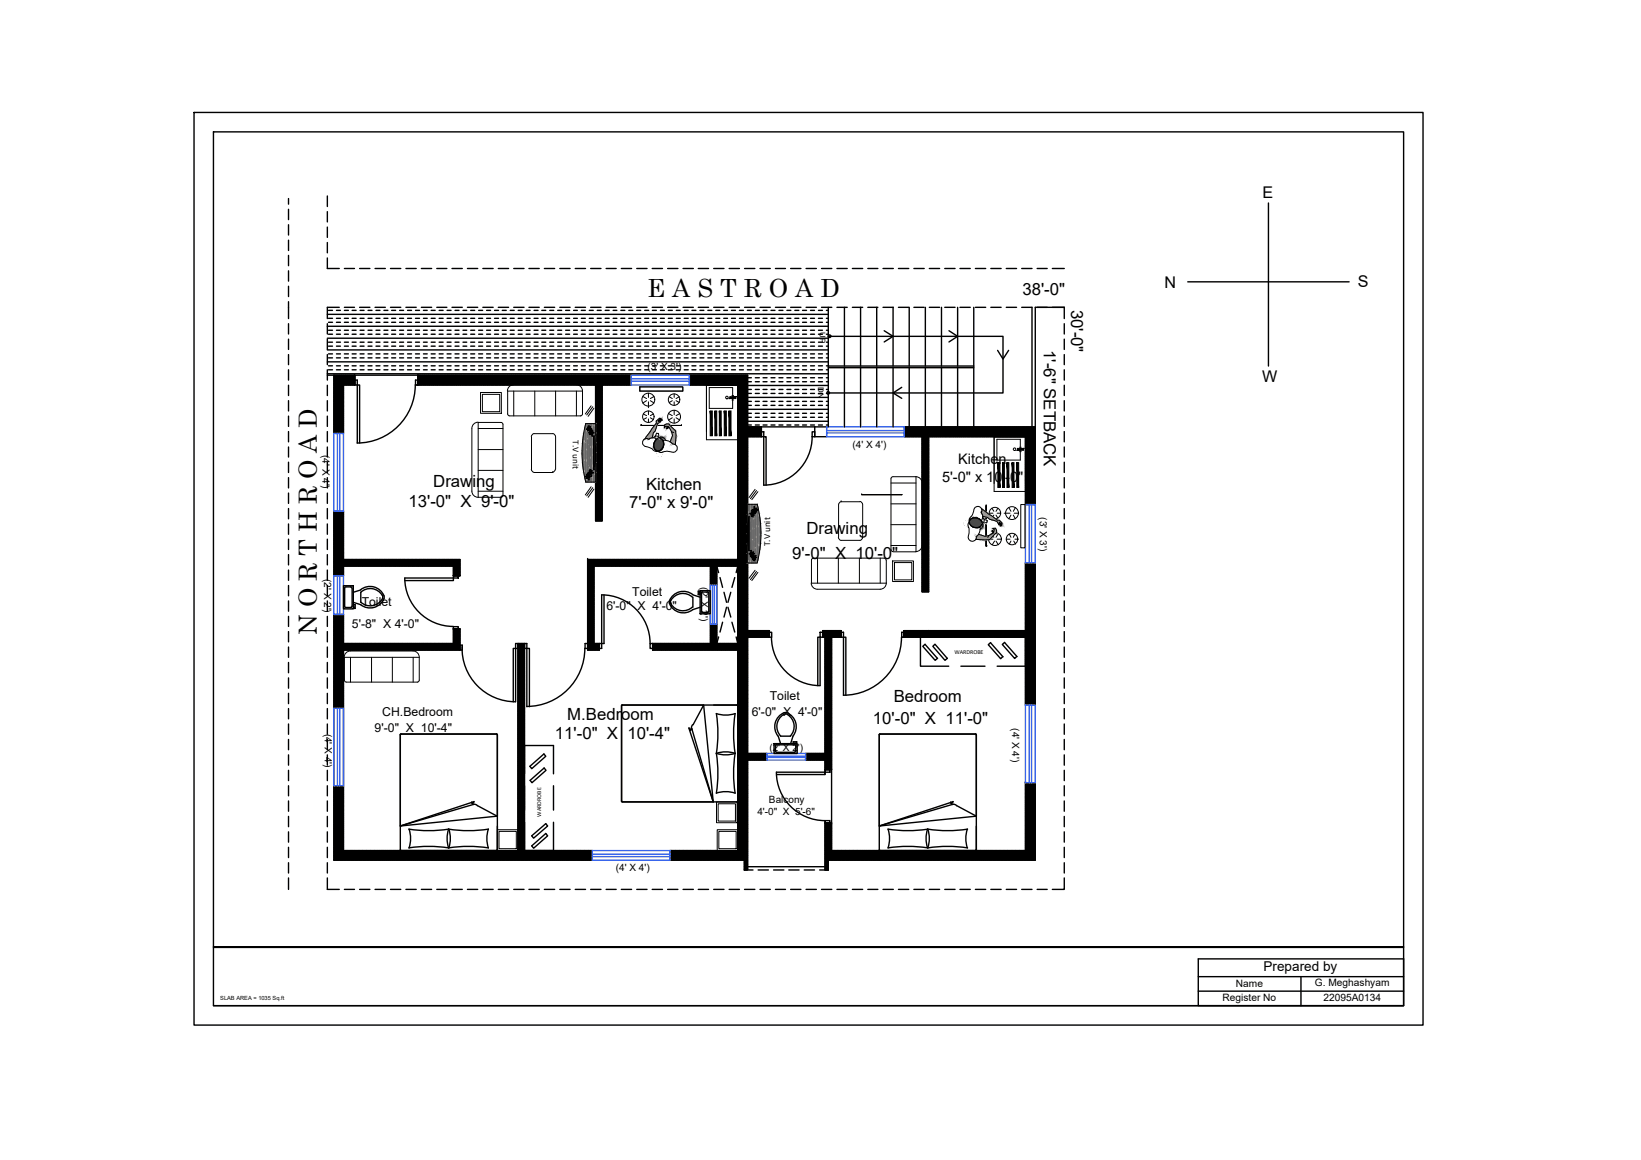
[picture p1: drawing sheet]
<svg xmlns="http://www.w3.org/2000/svg" width="297mm" height="210mm" viewBox="0 0 297 210" stroke-linecap="round" stroke-linejoin="round" font-family="sans-serif">
<defs><g id="words">
<g font-size="4.5">
<text x="117.2" y="53.7">E A S T R O A D</text>
<text x="57.3" y="114.9" transform="rotate(-90 57.3 114.9)">N O R T H R O A D</text>
</g>
<g font-size="3">
<text x="185.1" y="53.5">38'-0&quot;</text>
<text x="193.9" y="56" transform="rotate(90 193.9 56)">30'-0&quot;</text>
<text x="188.9" y="63.4" transform="rotate(90 188.9 63.4)">1'-6&quot; SETBACK</text>
<text x="78.4" y="88.1">Drawing</text>
<text x="116.9" y="88.6">Kitchen</text>
<text x="73.9" y="91.8">13'-0&quot; X 9'-0&quot;</text>
<text x="113.9" y="91.9">7'-0&quot; x 9'-0&quot;</text>
<text x="143.4" y="101.1">9'-0&quot; X 10'-0&quot;</text>
<text x="146" y="96.6">Drawing</text>
<text x="102.7" y="130.3">M.Bedroom</text>
<text x="158" y="131">10'-0&quot; X 11'-0&quot;</text>
<text x="161.8" y="127">Bedroom</text>
<text x="100.4" y="133.8">11'-0&quot; X 10'-4&quot;</text>
</g>
<g font-size="2.9">
<text x="228.5" y="35.8">E</text>
<text x="210.8" y="52.1">N</text>
<text x="245.8" y="52">S</text>
<text x="228.5" y="69.2">W</text>
</g>
<g font-size="2.6">
<text x="173.4" y="83.9">Kitchen</text>
<text x="170.5" y="87.2">5'-0&quot; x 10'-0&quot;</text>
</g>
<text font-size="2.5" x="228.7" y="175.7">Prepared by</text>
<g font-size="2.2">
<text x="114.4" y="107.8">Toilet</text>
<text x="63.7" y="113.6">5'-8&quot; X 4'-0&quot;</text>
<text x="65.5" y="109.7">Toilet</text>
<text x="109.8" y="110.3">6'-0&quot; X 4'-0&quot;</text>
<text x="69.2" y="129.5">CH.Bedroom</text>
<text x="136.1" y="129.6">6'-0&quot; X 4'-0&quot;</text>
<text x="139.3" y="126.7">Toilet</text>
<text x="67.8" y="132.4">9'-0&quot; X 10'-4&quot;</text>
</g>
<g font-size="1.8">
<text x="117.2" y="66.9">(3' X 3')</text>
<text x="58.4" y="82.3" transform="rotate(90 58.4 82.3)">(4' X 4')</text>
<text x="154.3" y="81.1">(4' X 4')</text>
<text x="188.2" y="93.6" transform="rotate(90 188.2 93.6)">(3' X 3')</text>
<text x="58.7" y="104.8" transform="rotate(90 58.7 104.8)">(2' X 2')</text>
<text x="126.9" y="106.3" transform="rotate(90 126.9 106.3)">(2' X 2')</text>
<text x="183.2" y="131.8" transform="rotate(90 183.2 131.8)">(4' X 4')</text>
<text x="58.8" y="132.7" transform="rotate(90 58.8 132.7)">(4' X 4')</text>
<text x="139.3" y="136">(2' X 2')</text>
<text x="137.1" y="147.5">4'-0&quot; X 5'-6&quot;</text>
<text x="139.2" y="145.3">Balcony</text>
<text x="111.5" y="157.7">(4' X 4')</text>
<text x="223.7" y="178.7">Name</text>
<text x="238" y="178.5">G. Meghashyam</text>
<text x="221.3" y="181.1">Register No</text>
<text x="239.6" y="181.1">22095A0134</text>
</g>
<g font-size="1.7">
<text x="103.7" y="79.7" transform="rotate(90 103.7 79.7)">T.V unit</text>
<text x="139.4" y="98.8" transform="rotate(-90 139.4 98.8)">T.V unit</text>
</g>
<g font-size="1.4">
<text x="148.4" y="60.1" transform="rotate(90 148.4 60.1)">UP</text>
<text x="148.1" y="70" transform="rotate(90 148.1 70)">DN</text>
</g>
<g font-size="1.1">
<text x="172.7" y="118.3">WARDROBE</text>
<text x="97.9" y="147.8" transform="rotate(-90 97.9 147.8)">WARDROBE</text>
</g>
<text font-size="1" x="39.9" y="180.9">SLAB AREA = 1035 Sq.ft</text>
</g></defs>
<!-- layer: 0 -->
<g fill="none" stroke="#000" stroke-width=".25">
<path d="M52.2 55.6v2M52.2 58.6v1.8M59.3 48.6h2.1M59.3 58.6v1.8M61.4 55.6h-2.1v2M62.3 55.6h1.9M62.3 48.6h1.9M65.1 55.6h1.9M65.1 48.6h1.9M67.9 55.6h1.9M67.9 48.6h1.9M70.7 55.6h1.8"/>
<path d="M70.7 48.6h1.8M73.5 55.6h1.8M73.5 48.6h1.8M76.3 55.6h1.8M76.3 48.6h1.8M79.1 55.6h1.8M79.1 48.6h1.8M81.8 55.6h1.9M81.8 48.6h1.9M84.6 55.6h1.9M84.6 48.6h1.9M87.4 55.6h1.9"/>
<path d="M87.4 48.6h1.9M90.2 55.6h1.9M90.2 48.6h1.9M93 55.6h1.9M93 48.6h1.9M95.7 55.6h1.9M95.7 48.6h1.9M98.5 55.6h1.9M98.5 48.6h1.9M101.3 55.6h1.9M101.3 48.6h1.9M104.1 55.6h1.9"/>
<path d="M104.1 48.6h1.9M106.9 55.6h1.9M106.9 48.6h1.9M109.7 55.6h1.8M109.7 48.6h1.8M112.5 55.6h1.8M112.5 48.6h1.8M115.3 55.6h1.8M115.3 48.6h1.8M118.1 55.6h1.8M118.1 48.6h1.8M120.8 55.6h1.9"/>
<path d="M120.8 48.6h1.9M123.6 55.6h1.9M123.6 48.6h1.9M126.4 55.6h1.9M126.4 48.6h1.9M129.2 55.6h1.8M129.2 48.6h1.8M132 55.6h1.8M132 48.6h1.8M134.8 55.6h1.8M134.8 48.6h1.8M137.6 55.6h1.8"/>
<path d="M137.6 48.6h1.8M140.4 55.6h1.8M140.4 48.6h1.8M143.1 55.6h1.9M143.1 48.6h1.9M145.9 55.6h1.9M145.9 48.6h1.9M148.7 55.6h1.9M148.7 48.6h1.9M151.5 55.6h1.9M151.5 48.6h1.9M154.3 55.6h1.9"/>
<path d="M154.3 48.6h1.9M157.1 55.6h1.8M157.1 48.6h1.8M159.8 55.6h1.9M159.8 48.6h1.9M162.6 55.6h1.9M162.6 48.6h1.9M165.4 55.6h1.9M165.4 48.6h1.9M168.2 55.6h1.9M168.2 48.6h1.9M171 55.6h1.9"/>
<path d="M171 48.6h1.9M173.8 55.6h1.8M173.8 48.6h1.8M176.6 55.6h1.8M176.6 48.6h1.8M179.4 55.6h1.8M179.4 48.6h1.8M182.1 55.6h1.9M182.1 48.6h1.9M184.9 55.6h1.9M184.9 48.6h1.9M187.7 55.6h1.9"/>
<path d="M187.7 48.6h1.9M190.5 55.6h2.1v2M190.5 48.6h2.1M192.6 58.6v1.8M52.2 61.4v1.8M52.2 64.2v1.8M52.2 66.9v1.9M52.2 69.7v1.9M52.2 72.5v1.9M52.2 75.3v1.9M52.2 78.1v1.9M59.3 61.4v1.8"/>
<path d="M59.3 64.2v1.8M59.3 66.9v1.9M59.3 69.7v1.9M59.3 72.5v1.9M59.3 75.3v1.9M59.3 78.1v1.9M60.5 67.9l-.1 .1M60.7 67.9l-.3 .2M60.8 67.9l-.4 .4M60.9 67.9l-.5 .5M61.1 67.9l-.7 .7M61.2 67.9l-.8 .8"/>
<path d="M61.4 67.9l-1 1M61.5 67.9l-1.1 1.1M61.7 67.9l-1.3 1.3M61.8 67.9l-1.4 1.4M62 67.9l-1.6 1.6M62.1 67.9l-1.7 1.7M62.2 69.7l-1.8 1.8M62.2 69.9l-1.8 1.7M62.2 70l-1.8 1.8M62.2 70.2l-1.8 1.7M62.2 70.3l-1.8 1.7M62.2 70.4l-1.8 1.8"/>
<path d="M62.2 70.6l-1.8 1.7M62.2 70.7l-1.8 1.8M62.2 70.9l-1.8 1.7M62.2 71l-1.8 1.8M62.2 71.1l-1.8 1.8M62.2 71.3l-1.8 1.8M62.2 71.4l-1.8 1.8M62.2 71.6l-1.8 1.7M62.2 71.7l-1.8 1.8M62.2 71.9l-1.8 1.7M62.2 72l-1.8 1.8M62.2 72.2l-1.8 1.7"/>
<path d="M62.2 72.3l-1.8 1.8M62.2 72.5l-1.8 1.7M62.2 72.6l-1.8 1.8M62.2 72.8l-1.8 1.7M62.2 72.9l-1.8 1.8M62.2 73.1l-1.8 1.7M62.2 73.2l-1.8 1.8M62.2 73.3l-1.8 1.8M62.2 73.5l-1.8 1.7M62.2 73.6l-1.8 1.8M62.2 73.8l-1.8 1.7M62.2 73.9l-1.8 1.8"/>
<path d="M62.2 74.1l-1.8 1.7M62.2 74.2l-1.8 1.8M62.2 74.4l-1.8 1.7M62.2 74.5l-1.8 1.7M62.2 74.6l-1.8 1.8M62.2 74.8l-1.8 1.7M62.2 74.9l-1.8 1.8M62.2 75.1l-1.8 1.7M62.2 75.2l-1.8 1.7M62.2 75.3l-1.8 1.8M62.2 75.5l-1.8 1.7M62.2 75.6l-1.8 1.8"/>
<path d="M62.2 75.8l-1.8 1.7M62.2 75.9l-1.8 1.8M62.2 76.1l-1.8 1.7M62.2 76.2l-1.8 1.8M62.2 76.4l-1.8 1.7M62.2 76.5l-1.8 1.8M62.2 76.7l-1.8 1.7v-10.5h3.8v1.8h-2v8.7M62.2 76.8l-1.6 1.6M62.2 76.9l-1.5 1.5M62.2 77.1l-1.4 1.3M62.2 77.2l-1.2 1.2M62.2 77.4l-1.1 1"/>
<path d="M62.2 77.5l-.9 .9M62.2 77.7l-.8 .7M62.2 77.8l-.6 .6M62.2 78l-.5 .4M62.2 78.1l-.4 .3M62.2 78.3l-.2 .1M62.2 78.4h-.1M62.3 67.9l-1.9 1.9M62.4 67.9l-2 2M62.6 67.9l-2.2 2.1M62.7 67.9l-2.3 2.3M62.9 67.9l-2.5 2.4"/>
<path d="M63 67.9l-2.6 2.6M63.1 67.9l-2.7 2.7M63.3 67.9l-2.9 2.9M63.4 67.9l-3 3M63.6 67.9l-3.2 3.2M63.7 67.9l-3.3 3.3M63.9 67.9l-3.5 3.4M64 67.9l-1.7 1.8M64.2 67.9l-1.8 1.8M64.2 68l-1.6 1.7M64.2 68.1l-1.5 1.6M64.2 68.3l-1.4 1.4"/>
<path d="M64.2 68.4l-1.2 1.3M64.2 68.5l-1.1 1.2M64.2 68.7l-.9 1M64.2 68.8l-.8 .9M64.2 69l-.7 .7M64.2 69.1l-.5 .6M64.2 69.2l-.4 .5M64.2 69.4l-.2 .3M64.2 69.5l-.1 .2M75.2 69.7h32.6v24.5h1.2v-24.5h5.2M75.7 67.9l-.1 .1M75.8 67.9l-.2 .2"/>
<path d="M76 67.9l-.4 .4M76.1 67.9l-.5 .5M76.3 67.9l-.7 .7M76.4 67.9l-.8 .8M76.6 67.9l-1 .9M76.7 67.9l-1.1 1.1M76.9 67.9l-1.3 1.2M77 67.9l-1.4 1.4M77.2 67.9l-1.6 1.5M77.3 67.9l-1.7 1.6M77.5 67.9l-1.8 1.8M77.6 67.9l-1.8 1.8"/>
<path d="M77.7 67.9l-1.7 1.8M77.9 67.9l-1.8 1.8M78 67.9l-1.7 1.8M78.2 67.9l-1.8 1.8M78.3 67.9l-1.7 1.8M78.4 67.9l-1.7 1.8M78.6 67.9l-1.8 1.8M78.7 67.9l-1.7 1.8M78.9 67.9l-1.8 1.8M79 67.9l-1.7 1.8M79.2 67.9l-1.8 1.8M79.3 67.9l-1.7 1.8"/>
<path d="M79.4 67.9l-1.7 1.8M79.6 67.9l-1.8 1.8M79.7 67.9l-1.7 1.8M79.9 67.9l-1.8 1.8M80 67.9l-1.7 1.8M80.2 67.9l-1.8 1.8M80.3 67.9l-1.7 1.8M80.5 67.9l-1.8 1.8M80.6 67.9l-1.7 1.8M80.8 67.9l-1.8 1.8M80.9 67.9l-1.8 1.8M81.1 67.9l-1.8 1.8"/>
<path d="M81.2 67.9l-1.8 1.8M81.4 67.9l-1.8 1.8M81.5 67.9l-1.8 1.8M81.6 67.9l-1.7 1.8M81.8 67.9l-1.8 1.8M81.9 67.9l-1.7 1.8M82.1 67.9l-1.8 1.8M82.2 67.9l-1.7 1.8M82.4 67.9l-1.8 1.8M82.5 67.9l-1.7 1.8M82.6 67.9l-1.7 1.8M82.8 67.9l-1.8 1.8"/>
<path d="M82.9 67.9l-1.7 1.8M83.1 67.9l-1.8 1.8M83.2 67.9l-1.7 1.8M83.4 67.9l-1.8 1.8M83.5 67.9l-1.8 1.8M83.6 67.9l-1.7 1.8M83.8 67.9l-1.8 1.8M83.9 67.9l-1.7 1.8M84.1 67.9l-1.8 1.8M84.2 67.9l-1.7 1.8M84.4 67.9l-1.8 1.8M84.5 67.9l-1.8 1.8"/>
<path d="M84.7 67.9l-1.8 1.8M84.8 67.9l-1.8 1.8M84.9 67.9l-1.7 1.8M85.1 67.9l-1.8 1.8M85.2 67.9l-1.7 1.8M85.4 67.9l-1.8 1.8M85.5 67.9l-1.7 1.8M85.7 67.9l-1.8 1.8M85.8 67.9l-1.7 1.8M86 67.9l-1.8 1.8M86.1 67.9l-1.7 1.8M86.3 67.9l-1.8 1.8"/>
<path d="M86.4 67.9l-1.7 1.8M86.6 67.9l-1.8 1.8M86.7 67.9l-1.8 1.8M86.8 67.9l-1.7 1.8M87 67.9l-1.8 1.8M87.1 67.9l-1.7 1.8M87.3 67.9l-1.8 1.8M87.4 67.9l-1.7 1.8M87.6 67.9l-1.8 1.8M87.7 67.9l-1.8 1.8M87.8 67.9l-1.7 1.8M88 67.9l-1.8 1.8"/>
<path d="M88.1 67.9l-1.7 1.8M88.3 67.9l-1.8 1.8M88.4 67.9l-1.7 1.8M88.5 67.9l-1.7 1.8M88.7 67.9l-1.8 1.8M88.8 67.9l-1.7 1.8M89 67.9l-1.8 1.8M89.1 67.9l-1.7 1.8M89.3 67.9l-1.8 1.8M89.4 67.9l-1.7 1.8M89.6 67.9l-1.8 1.8M89.7 67.9l-1.7 1.8"/>
<path d="M89.9 67.9l-1.8 1.8M90 67.9l-1.7 1.8M90.2 67.9l-1.8 1.8M90.3 67.9l-1.8 1.8M90.5 67.9l-1.8 1.8M90.6 67.9l-1.8 1.8M90.7 67.9l-1.7 1.8M90.9 67.9l-1.8 1.8M91 67.9l-1.7 1.8M91.2 67.9l-1.8 1.8M91.3 67.9l-1.7 1.8M91.5 67.9l-1.8 1.8"/>
<path d="M91.6 67.9l-1.7 1.8M91.8 67.9l-1.8 1.8M91.9 67.9l-1.8 1.8M92 67.9l-1.7 1.8M92.2 67.9l-1.8 1.8M92.3 67.9l-1.7 1.8M92.5 67.9l-1.8 1.8M92.6 67.9l-1.7 1.8M92.7 67.9l-1.7 1.8M92.9 67.9l-1.8 1.8M93 67.9l-1.7 1.8M93.2 67.9l-1.8 1.8"/>
<path d="M93.3 67.9l-1.7 1.8M93.5 67.9l-1.8 1.8M93.6 67.9l-1.8 1.8M93.8 67.9l-1.8 1.8M93.9 67.9l-1.8 1.8M94.1 67.9l-1.8 1.8M94.2 67.9l-1.8 1.8M94.3 67.9l-1.7 1.8M94.5 67.9l-1.8 1.8M94.6 67.9l-1.7 1.8M94.8 67.9l-1.8 1.7M94.9 67.9l-1.7 1.7"/>
<path d="M95.1 67.9l-1.8 1.7M95.2 67.9l-1.7 1.7M95.4 67.9l-1.8 1.7M95.5 67.9l-1.7 1.7M95.7 67.9l-1.8 1.7M95.8 67.9l-1.7 1.7M95.9 67.9l-1.7 1.7M96.1 67.9l-1.8 1.7M96.2 67.9l-1.7 1.7M96.4 67.9l-1.8 1.7M96.5 67.9l-1.7 1.7M96.7 67.9l-1.8 1.7"/>
<path d="M96.8 67.9l-1.7 1.7M96.9 67.9l-1.7 1.7M97.1 67.9l-1.7 1.7M97.2 67.9l-1.7 1.7M97.4 67.9l-1.8 1.7M97.5 67.9l-1.7 1.7M97.6 67.9l-1.7 1.7M97.8 67.9l-1.7 1.7M97.9 67.9l-1.7 1.7M98.1 67.9l-1.8 1.7M98.2 67.9l-1.7 1.7M98.4 67.9l-1.8 1.7"/>
<path d="M98.5 67.9l-1.7 1.7M98.7 67.9l-1.8 1.7M98.8 67.9l-1.7 1.7M99 67.9l-1.8 1.7M99.1 67.9l-1.7 1.7M99.3 67.9l-1.8 1.7M99.4 67.9l-1.8 1.7M99.6 67.9l-1.8 1.7M99.7 67.9l-1.8 1.7M99.9 67.9l-1.8 1.7M100 67.9l-1.8 1.7M100.1 67.9l-1.7 1.7"/>
<path d="M100.3 67.9l-1.8 1.7M100.4 67.9l-1.7 1.7M100.6 67.9l-1.8 1.7M100.7 67.9l-1.7 1.7M100.9 67.9l-1.8 1.7M101 67.9l-1.7 1.7M101.1 67.9l-1.7 1.7M101.3 67.9l-1.7 1.7M101.4 67.9l-1.7 1.7M101.6 67.9l-1.8 1.7M101.7 67.9l-1.7 1.7M101.8 67.9l-1.7 1.7"/>
<path d="M102 67.9l-1.7 1.7M102.1 67.9l-1.7 1.7M102.3 67.9l-1.8 1.7M102.4 67.9l-1.7 1.7M102.6 67.9l-1.8 1.7M102.7 67.9l-1.7 1.7M102.9 67.9l-1.8 1.7M103 67.9l-1.8 1.7M103.2 67.9l-1.8 1.7M103.3 67.9l-1.8 1.7M103.4 67.9l-1.7 1.7M103.6 67.9l-1.8 1.7"/>
<path d="M103.7 67.9l-1.7 1.7M103.9 67.9l-1.8 1.7M104 67.9l-1.7 1.7M104.2 67.9l-1.8 1.7M104.3 67.9l-1.7 1.7M104.5 67.9l-1.8 1.7M104.6 67.9l-1.7 1.7M104.8 67.9l-1.8 1.7M104.9 67.9l-1.7 1.7M105.1 67.9l-1.8 1.7M105.2 67.9l-1.8 1.7M105.3 67.9l-1.7 1.7"/>
<path d="M105.5 67.9l-1.8 1.7M105.6 67.9l-1.7 1.7M105.8 67.9l-1.8 1.7M105.9 67.9l-1.7 1.7M106 67.9l-1.7 1.7M106.2 67.9l-1.8 1.7M106.3 67.9l-1.7 1.8M106.5 67.9l-1.8 1.8M106.6 67.9l-1.7 1.8M106.8 67.9l-1.8 1.8M106.9 67.9l-1.8 1.8M107 67.9l-1.7 1.8"/>
<path d="M107.2 67.9l-1.8 1.8M107.3 67.9l-1.7 1.8M107.5 67.9l-1.8 1.8M107.6 79.4h.1M107.6 67.9l-1.7 1.8M107.6 79.6h.1M107.7 79.7h-.1M107.7 79.8l-.1 .1M107.7 80h-.1M107.8 67.9l-1.8 1.8M107.9 67.9l-1.7 1.8M108.1 67.9l-1.8 1.8"/>
<path d="M108.2 67.9l-1.7 1.8M108.4 67.9l-1.8 1.8M108.5 67.9l-1.7 1.8M108.7 67.9l-1.8 1.8M108.8 67.9l-1.8 1.8M109 67.9l-1.8 1.8M109 69.7l-1.2 1.2M109 69.9l-1.2 1.2M109 70l-1.2 1.2M109 70.2l-1.2 1.1M109 70.3l-1.2 1.2M109 70.5l-1.2 1.1"/>
<path d="M109 70.6l-1.2 1.2M109 70.7l-1.2 1.2M109 70.9l-1.2 1.1M109 71l-1.2 1.2M109 71.2l-1.2 1.1M109 71.3l-1.2 1.2M109 71.4l-1.2 1.2M109 71.6l-1.2 1.2M109 71.7l-1.2 1.2M109 71.9l-1.2 1.2M109 72l-1.2 1.2M109 72.2l-1.2 1.1"/>
<path d="M109 72.3l-1.2 1.2M109 72.5l-1.2 1.1M109 72.6l-1.2 1.2M109 72.8l-1.2 1.1M109 72.9l-1.2 1.2M109 73.1l-1.2 1.1M109 73.2l-1.2 1.2M109 73.3l-1.2 1.2M109 73.5l-1.2 1.2M109 73.6l-1.2 1.2M109 73.8l-1.2 1.2M109 73.9l-1.2 1.2"/>
<path d="M109 74.1l-1.2 1.2M109 74.2l-1.2 1.2M109 74.4l-1.2 1.1M109 74.5l-1.2 1.2M109 74.7l-1.2 1.1M109 74.8l-1.2 1.2M109 74.9l-1.2 1.2M109 75.1l-1.2 1.1M109 75.2l-1.2 1.2M109 75.4l-1.2 1.1M109 75.5l-1.2 1.2M109 75.6l-1.2 1.2"/>
<path d="M109 75.8l-1.2 1.1M109 75.9l-1.2 1.2M109 76.1l-1.2 1.1M109 76.2l-1.2 1.2M109 76.4l-1.2 1.1M109 76.5l-1.2 1.2M109 76.7l-1.2 1.1M109 76.8l-1.2 1.2M109 77.8l-1.2 1.2M109 76.9l-1.2 1.2M109 77.1l-1.2 1.2M109 77.2l-1.2 1.2"/>
<path d="M109 77.4l-1.2 1.2M109 77.5l-1.2 1.2M109 77.7l-1.2 1.2M109 78l-1.2 1.1M109 78.1l-1.2 1.2M109 78.3l-1.2 1.1M109 78.4l-1.2 1.2M109 78.6l-1.2 1.1M109 78.7l-1.2 1.2M109 78.9l-1.2 1.1M109 79l-1.2 1.2M109 79.1l-1.2 1.2"/>
<path d="M109 79.3l-1.2 1.1M109 79.4l-1.4 1.4M109 79.6l-1.4 1.3M109 79.7l-1.4 1.4M109 79.8l-1.4 1.4M109 80l-1.4 1.4M109.1 67.9l-1.8 1.8M109.2 67.9l-1.7 1.8M109.4 67.9l-1.8 1.8M109.5 67.9l-1.7 1.8M109.7 67.9l-1.9 1.9M109.8 67.9l-2 2"/>
<path d="M110 67.9l-2.2 2.1M110.1 67.9l-2.3 2.3M110.2 67.9l-2.4 2.4M110.4 67.9l-2.6 2.6M110.5 67.9l-2.7 2.7M110.7 67.9l-2.9 2.9M110.8 67.9l-1.7 1.8M110.9 67.9l-1.7 1.8M111.1 67.9l-1.8 1.8M111.2 67.9l-1.7 1.8M111.4 67.9l-1.8 1.8M111.5 67.9l-1.7 1.8"/>
<path d="M111.7 67.9l-1.8 1.8M111.8 67.9l-1.7 1.8M112 67.9l-1.8 1.8M112.1 67.9l-1.8 1.8M112.3 67.9l-1.8 1.8M112.4 67.9l-1.8 1.8M112.6 67.9l-1.8 1.8M112.7 67.9l-1.8 1.8M112.8 67.9l-1.7 1.8M113 67.9l-1.8 1.8M113.1 67.9l-1.7 1.8M113.3 67.9l-1.8 1.8"/>
<path d="M113.4 67.9l-1.7 1.8M113.6 67.9l-1.8 1.8M113.7 67.9l-1.7 1.8M113.9 67.9l-1.8 1.8M114 67.9l-1.7 1.8M114.2 67.9l-1.8 1.8M114.2 67.9l-1.7 1.8M114.2 68.1l-1.5 1.6M114.2 68.2l-1.4 1.5M114.2 68.4l-1.2 1.3M114.2 68.5l-1.1 1.2M114.2 68.7l-.9 1"/>
<path d="M114.2 68.8l-.8 .9M114.2 68.9l-.7 .8M114.2 69.1l-.5 .6M114.2 69.2l-.4 .5M114.2 69.4l-.2 .3M114.2 69.5l-.1 .2M114.2 67.9h-38.6v1.8M124.8 67.9h10.5v9.3h2.5M125 67.9l-.2 .2M125.1 67.9l-.3 .3M125.3 67.9l-.5 .5M125.4 67.9l-.6 .6"/>
<path d="M125.5 67.9l-.7 .8M125.7 67.9l-.9 .9M125.8 67.9l-1 1M126 67.9l-1.2 1.2M126.1 67.9l-1.3 1.3M126.3 67.9l-1.5 1.5M126.4 67.9l-1.6 1.6M126.6 67.9l-1.8 1.8h8.7v31.5M126.7 67.9l-1.7 1.8M126.9 67.9l-1.8 1.8M127 67.9l-1.7 1.8M127.2 67.9l-1.8 1.8"/>
<path d="M127.3 67.9l-1.8 1.8M127.5 67.9l-1.8 1.8M127.6 67.9l-1.8 1.8M127.7 67.9l-1.7 1.8M127.9 67.9l-1.8 1.8M128 67.9l-1.7 1.8M128.2 67.9l-1.8 1.8M128.3 67.9l-1.7 1.8M128.4 67.9l-1.7 1.8M128.6 67.9l-1.8 1.8M128.7 67.9l-1.7 1.8M128.9 67.9l-1.8 1.8"/>
<path d="M129 67.9l-1.7 1.8M129.2 67.9l-1.8 1.8M129.3 67.9l-1.8 1.8M129.4 67.9l-1.7 1.8M129.6 67.9l-1.8 1.8M129.7 67.9l-1.7 1.8M129.9 67.9l-1.8 1.8M130 67.9l-1.7 1.8M130.2 67.9l-1.8 1.8M130.3 67.9l-1.7 1.8M130.5 67.9l-1.8 1.8M130.6 67.9l-1.8 1.8"/>
<path d="M130.8 67.9l-1.8 1.8M130.9 67.9l-1.8 1.8M131 67.9l-1.7 1.8M131.2 67.9l-1.8 1.8M131.3 67.9l-1.7 1.8M131.5 67.9l-1.8 1.8M131.6 67.9l-1.7 1.8M131.8 67.9l-1.8 1.8M131.9 67.9l-1.7 1.8M132.1 67.9l-1.8 1.8M132.2 67.9l-1.7 1.8M132.4 67.9l-1.8 1.8"/>
<path d="M132.5 67.9l-1.7 1.8M132.6 67.9l-1.7 1.8M132.8 67.9l-1.8 1.8M132.9 67.9l-1.7 1.8M133.1 67.9l-1.8 1.8M133.2 67.9l-1.7 1.8M133.3 67.9l-1.7 1.8M133.5 67.9l-1.8 1.8M133.6 67.9l-1.7 1.8M133.8 67.9l-1.8 1.8M133.9 67.9l-1.7 1.8M134.1 67.9l-1.8 1.8"/>
<path d="M134.2 67.9l-1.7 1.8M134.4 67.9l-1.8 1.8M134.5 67.9l-1.8 1.8M134.6 67.9l-1.7 1.8M134.8 67.9l-1.8 1.8M134.9 67.9l-1.7 1.8M135.1 67.9l-1.8 1.8M135.2 67.9l-1.7 1.8M135.3 68.5l-1.8 1.8M135.3 68.8l-1.8 1.8M135.3 69.5l-1.8 1.8M135.3 69.8l-1.8 1.8"/>
<path d="M135.3 70.6l-1.8 1.7M135.3 71.3l-1.8 1.8M135.3 71.6l-1.8 1.7M135.3 72.3l-1.8 1.8M135.3 72.7l-1.8 1.8M135.3 73.3l-1.8 1.8M135.3 73.4l-1.8 1.8M135.3 74l-1.8 1.8M135.3 74.5l-1.8 1.7M135.3 75.2l-1.8 1.7M135.3 75.5l-1.8 1.7M135.3 76.2l-1.8 1.8"/>
<path d="M135.3 76.9l-1.8 1.8M135.3 77.2l-1.8 1.8M135.3 79.4l-1.8 1.7M135.3 79.7l-1.8 1.7M135.3 80l-1.8 1.7M135.3 68l-1.8 1.7M135.3 68.1l-1.8 1.8M135.3 68.3l-1.8 1.7M135.3 68.4l-1.8 1.7M135.3 68.7l-1.8 1.7M135.3 69l-1.8 1.7M135.3 69.1l-1.8 1.8"/>
<path d="M135.3 69.2l-1.8 1.8M135.3 69.4l-1.8 1.7M135.3 69.7l-1.8 1.7M135.3 70l-1.8 1.7M135.3 70.1l-1.8 1.8M135.3 70.3l-1.8 1.7M135.3 70.4l-1.8 1.8M135.3 70.7l-1.8 1.8M135.3 70.9l-1.8 1.7M135.3 71l-1.8 1.8M135.3 71.1l-1.8 1.8M135.3 71.4l-1.8 1.8"/>
<path d="M135.3 71.7l-1.8 1.8M135.3 71.9l-1.8 1.7M135.3 72l-1.8 1.8M135.3 72.2l-1.8 1.7M135.3 72.5l-1.8 1.7M135.3 72.6l-1.8 1.7M135.3 72.9l-1.8 1.7M135.3 73l-1.8 1.8M135.3 73.2l-1.8 1.7M135.3 73.6l-1.8 1.7M135.3 73.7l-1.8 1.8M135.3 73.9l-1.8 1.7"/>
<path d="M135.3 74.2l-1.8 1.7M135.3 74.3l-1.8 1.8M135.3 74.6l-1.8 1.8M135.3 74.7l-1.8 1.8M135.3 74.9l-1.8 1.8M135.3 75l-1.8 1.8M135.3 75.3l-1.8 1.8M135.3 75.6l-1.8 1.8M135.3 75.8l-1.8 1.7M135.3 75.9l-1.8 1.8M135.3 76.1l-1.8 1.7M135.3 76.4l-1.8 1.7"/>
<path d="M135.3 76.5l-1.8 1.8M135.3 76.7l-1.8 1.7M135.3 76.8l-1.8 1.7M135.3 77.1l-1.8 1.7M135.3 79.1l-1.8 1.7M135.3 79.2l-1.8 1.8M135.3 79.5l-1.8 1.8M135.3 79.8l-1.8 1.8M135.4 77.2l-1.9 1.9M135.5 77.2l-2 2.1M135.7 77.2l-2.2 2.2M135.8 77.2l-2.3 2.3"/>
<path d="M136 77.2l-2.5 2.5M136.1 77.2l-2.6 2.6M136.3 77.2l-2.8 2.8M136.4 77.2l-2.9 2.9M136.6 77.2l-3.1 3M136.7 77.2l-3.2 3.2M136.8 77.2l-3.3 3.3M137 77.2l-3.5 3.5M137.1 77.2l-1.7 1.8M137.3 77.2l-1.8 1.8M137.4 77.2l-1.7 1.8M137.6 77.2l-1.8 1.8"/>
<path d="M137.7 77.2l-1.7 1.8M137.8 77.5l-1.5 1.5M137.8 78.2l-.8 .8M137.8 78.6l-.4 .4M137.8 77.3l-1.7 1.7M137.8 77.6l-1.4 1.4M137.8 77.8l-1.2 1.2M137.8 77.9l-1.1 1.1M137.8 78l-1 1M137.8 78.3l-.7 .7M137.8 78.5l-.5 .5M137.8 78.8l-.2 .2"/>
<path d="M137.8 78.9l-.1 .1M137.8 79h-2.5v35.1h4v1.2h-4v21h3.5M147 79h2.6M147.5 77.2h2.1M149.9 66.5h26.4M149.9 66.2h26.4M163.7 77.2h23.7v14.1h-1.8v-12.3h-17.5v28.1M163.7 77.2v.1M163.9 77.2l-.2 .3M164 77.2l-.3 .4M164.2 77.2l-.5 .6M164.3 77.2l-.6 .7"/>
<path d="M164.5 77.2l-.8 .8M164.6 77.2l-.9 1M164.7 77.2l-1 1.1M164.9 77.2l-1.2 1.3M165 77.2l-1.3 1.4M165.2 77.2l-1.5 1.6M165.3 77.2l-1.6 1.7M165.5 77.2l-1.8 1.8h3.2M165.6 77.2l-1.7 1.8M165.8 77.2l-1.8 1.8M165.9 77.2l-1.7 1.8M166.1 77.2l-1.8 1.8"/>
<path d="M166.2 77.2l-1.7 1.8M166.3 77.2l-1.7 1.8M166.5 77.2l-1.8 1.8M166.6 77.2l-1.7 1.8M166.8 77.2l-1.8 1.8M166.9 77.2l-1.7 1.8M166.9 79v28.1M167 77.2l-1.7 1.8M167.2 77.2l-1.8 1.8M167.3 77.2l-1.7 1.8M167.5 77.2l-1.8 1.8M167.6 77.2l-1.7 1.8"/>
<path d="M167.8 77.2l-1.8 1.8M167.9 77.2l-1.7 1.8M168 77.2l-1.7 1.8M168.1 79.1l-1.2 1.2M168.1 79.3l-1.2 1.1M168.1 79.4l-1.2 1.2M168.1 79.6l-1.2 1.1M168.1 79.7l-1.2 1.2M168.1 79.8l-1.2 1.2M168.1 80l-1.2 1.2M168.2 77.2l-1.8 1.8M168.3 77.2l-1.7 1.8"/>
<path d="M168.5 77.2l-1.8 1.8M168.6 77.2l-1.7 1.8M168.8 77.2l-1.9 1.9M168.9 77.2l-2 2.1M169.1 77.2l-2.2 2.2M169.2 77.2l-2.3 2.4M169.4 77.2l-2.5 2.5M169.5 77.2l-2.6 2.7M169.7 77.2l-2.8 2.8M169.8 77.2l-2.9 3M170 77.2l-1.8 1.8M170.1 77.2l-1.8 1.8"/>
<path d="M170.3 77.2l-1.8 1.8M170.4 77.2l-1.8 1.8M170.5 77.2l-1.7 1.8M170.7 77.2l-1.8 1.8M170.8 77.2l-1.7 1.8M171 77.2l-1.8 1.8M171.1 77.2l-1.7 1.8M171.2 77.2l-1.7 1.8M171.4 77.2l-1.8 1.8M171.5 77.2l-1.7 1.8M171.7 77.2l-1.8 1.8M171.8 77.2l-1.7 1.8"/>
<path d="M172 77.2l-1.8 1.8M172.1 77.2l-1.8 1.8M172.2 77.2l-1.7 1.8M172.4 77.2l-1.8 1.8M172.5 77.2l-1.7 1.8M172.7 77.2l-1.8 1.8M172.8 77.2l-1.7 1.8M173 77.2l-1.8 1.8M173.1 77.2l-1.7 1.8M173.3 77.2l-1.8 1.8M173.4 77.2l-1.8 1.8M173.6 77.2l-1.8 1.8"/>
<path d="M173.7 77.2l-1.8 1.8M173.8 77.2l-1.7 1.8M174 77.2l-1.8 1.8M174.1 77.2l-1.7 1.8M174.3 77.2l-1.8 1.8M174.4 77.2l-1.7 1.8M174.6 77.2l-1.8 1.8M174.7 77.2l-1.7 1.8M174.9 77.2l-1.8 1.8M175 77.2l-1.7 1.8M175.2 77.2l-1.8 1.8M175.3 77.2l-1.7 1.8"/>
<path d="M175.4 77.2l-1.7 1.8M175.6 77.2l-1.8 1.8M175.7 77.2l-1.7 1.8M175.9 77.2l-1.8 1.8M176 77.2l-1.7 1.8M176.2 77.2l-1.8 1.8M176.3 77.2l-1.8 1.8M176.4 77.2l-1.7 1.8M176.6 77.2l-1.8 1.8M176.7 77.2l-1.7 1.8M176.9 77.2l-1.8 1.8M177 77.2l-1.7 1.8"/>
<path d="M177.2 77.2l-1.8 1.8M177.3 77.2l-1.8 1.8M177.4 77.2l-1.7 1.8M177.6 77.2l-1.8 1.8M177.7 77.2l-1.7 1.8M177.9 77.2l-1.8 1.8M178 77.2l-1.7 1.8M178.2 77.2l-1.8 1.8M178.3 77.2l-1.7 1.8M178.5 77.2l-1.8 1.8M178.6 77.2l-1.7 1.8M178.8 77.2l-1.8 1.8"/>
<path d="M178.9 77.2l-1.7 1.8M179.1 77.2l-1.8 1.8M179.2 77.2l-1.8 1.8M179.4 77.2l-1.8 1.8M179.5 77.2l-1.8 1.8M179.6 77.2l-1.7 1.8M179.8 77.2l-1.8 1.8M179.9 77.2l-1.7 1.8M180.1 77.2l-1.8 1.8M180.2 77.2l-1.7 1.8M180.3 77.2l-1.7 1.8M180.5 77.2l-1.8 1.8"/>
<path d="M180.6 77.2l-1.7 1.8M180.8 77.2l-1.8 1.8M180.9 77.2l-1.7 1.8M181.1 77.2l-1.8 1.8M181.2 77.2l-1.7 1.8M181.3 77.2l-1.7 1.8M181.5 77.2l-1.8 1.8M181.6 77.2l-1.7 1.8M181.8 77.2l-1.8 1.8M181.9 77.2l-1.7 1.8M182.1 77.2l-1.8 1.8M182.2 77.2l-1.7 1.8"/>
<path d="M182.4 77.2l-1.8 1.8M182.5 77.2l-1.8 1.8M182.7 77.2l-1.8 1.8M182.8 77.2l-1.8 1.8M183 77.2l-1.8 1.8M183.1 77.2l-1.8 1.8M183.2 77.2l-1.7 1.8M183.4 77.2l-1.8 1.8M183.5 77.2l-1.7 1.8M183.7 77.2l-1.8 1.8M183.8 77.2l-1.7 1.8M184 77.2l-1.8 1.8"/>
<path d="M184.1 77.2l-1.7 1.8M184.3 77.2l-1.8 1.8M184.4 77.2l-1.7 1.8M184.5 77.2l-1.7 1.8M184.7 77.2l-1.8 1.8M184.8 77.2l-1.7 1.8M185 77.2l-1.8 1.8M185.1 77.2l-1.7 1.8M185.3 77.2l-1.8 1.8M185.4 77.2l-1.8 1.8M185.5 77.2l-1.7 1.8M185.7 77.2l-1.8 1.8"/>
<path d="M185.8 77.2l-1.7 1.8M186 77.2l-1.8 1.8M186.1 77.2l-1.7 1.8M186.3 77.2l-1.8 1.8M186.4 77.2l-1.8 1.8M186.5 77.2l-1.7 1.8M186.7 77.2l-1.8 1.8M186.8 77.2l-1.7 1.8M187 77.2l-1.8 1.8M187.1 77.2l-1.7 1.8M187.3 77.2l-1.8 1.8M187.4 77.3l-1.8 1.8"/>
<path d="M187.4 77.5l-1.8 1.7M187.4 77.6l-1.8 1.8M187.4 77.8l-1.8 1.7M187.4 77.9l-1.8 1.7M187.4 78l-1.8 1.8M187.4 78.2l-1.8 1.7M187.4 78.3l-1.8 1.8M187.4 78.5l-1.8 1.7M187.4 78.6l-1.8 1.7M187.4 78.7l-1.8 1.8M187.4 78.9l-1.8 1.7M187.4 79l-1.8 1.8"/>
<path d="M187.4 79.2l-1.8 1.7M187.4 79.3l-1.8 1.8M187.4 79.5l-1.8 1.7M187.4 79.6l-1.8 1.8M187.4 79.7l-1.8 1.8M187.4 79.9l-1.8 1.7M192.6 61.4v1.8M192.6 64.2v1.8M192.6 66.9v1.9M192.6 69.7v1.9M192.6 72.5v1.9M192.6 75.3v1.9"/>
<path d="M192.6 78.1v1.9M52.2 80.9v1.8M52.2 83.6v1.9M52.2 86.4v1.9M52.2 89.2v1.9M52.2 92v1.9M52.2 94.8v1.9M52.2 97.6v1.8M59.3 80.9v1.8M59.3 83.6v1.9M59.3 86.4v1.9M59.3 89.2v1.9"/>
<path d="M59.3 92v1.9M59.3 94.8v1.9M59.3 97.6v1.8M60.4 92.5v11.7h1.8v-1.8h19.9M60.5 92.5l-.1 .1M60.6 92.5l-.2 .2M60.8 92.5l-.4 .4M60.9 92.5l-.5 .5M61.1 92.5l-.7 .7M61.2 92.5l-.8 .8M61.4 92.5l-1 1M61.5 92.5l-1.1 1.1"/>
<path d="M61.7 92.5l-1.3 1.2M61.8 92.5l-1.4 1.4M62 92.5l-1.6 1.5M62.1 92.5l-1.7 1.7M62.2 92.6l-1.8 1.7M62.2 92.7l-1.8 1.7M62.2 92.8l-1.8 1.8M62.2 93l-1.8 1.7M62.2 93.1l-1.8 1.8M62.2 93.3l-1.8 1.7M62.2 93.4l-1.8 1.8M62.2 93.5l-1.8 1.8"/>
<path d="M62.2 93.7l-1.8 1.7M62.2 93.8l-1.8 1.8M62.2 94l-1.8 1.7M62.2 94.1l-1.8 1.8M62.2 94.3l-1.8 1.7M62.2 94.4l-1.8 1.8M62.2 94.6l-1.8 1.7M62.2 94.7l-1.8 1.8M62.2 94.9l-1.8 1.7M62.2 95.6l-1.8 1.8M62.2 95l-1.8 1.8M62.2 95.2l-1.8 1.7"/>
<path d="M62.2 95.3l-1.8 1.8M62.2 95.4l-1.8 1.8M62.2 96.3l-1.8 1.8M62.2 95.7l-1.8 1.8M62.2 95.9l-1.8 1.7M62.2 96l-1.8 1.8M62.2 96.2l-1.8 1.7M62.2 96.5l-1.8 1.7M62.2 96.6l-1.8 1.8M62.2 97.3l-1.8 1.8M62.2 96.8l-1.8 1.7M62.2 96.9l-1.8 1.7"/>
<path d="M62.2 97l-1.8 1.8M62.2 97.7l-1.8 1.8M62.2 97.2l-1.8 1.7M62.2 98l-1.8 1.8M62.2 97.5l-1.8 1.7M62.2 97.6l-1.8 1.7M62.2 98.5l-1.8 1.7M62.2 97.9l-1.8 1.7M62.2 98.2l-1.8 1.7M62.2 98.3l-1.8 1.8M62.2 99l-1.8 1.8M62.2 98.6l-1.8 1.8"/>
<path d="M62.2 98.7l-1.8 1.8M62.2 98.9l-1.8 1.8M62.2 99.2l-1.8 1.8M62.2 99.3l-1.8 1.8M62.2 99.5l-1.8 1.7M62.2 99.6l-1.8 1.8M62.2 99.8l-1.8 1.7M62.2 99.9l-1.8 1.8M62.2 92.5v8.7h21.1M107.6 84.4h.1M107.7 84l-.1 .1M107.7 84.2h-.1"/>
<path d="M107.7 80.1l-.1 .1M107.7 83.8l-.1 .1M107.8 80.2l-.2 .1M107.8 80.3l-.2 .2M107.8 80.5l-.2 .1M107.8 83.5l-.2 .1M107.8 83.7l-.2 .1M107.8 82.6h.1M107.8 82.7h.1M107.8 82.9h.1M107.8 83h.1M107.8 83.2h.1"/>
<path d="M109 81.4l-1.4 1.4M109 81.6l-1.4 1.3M109 81.7l-1.4 1.4M109 81.9l-1.4 1.3M109 82l-1.4 1.3M109 82.2l-1.4 1.3M109 80.1l-1.4 1.4M109 80.3l-1.4 1.3M109 80.4l-1.4 1.4M109 80.5l-1.4 1.4M109 80.7l-1.4 1.4M109 80.8l-1.4 1.4"/>
<path d="M109 81l-1.4 1.4M109 81.1l-1.4 1.4M109 81.3l-1.4 1.3M109 82.3l-1.2 1.2M109 82.5l-1.2 1.1M109 82.6l-1.2 1.2M109 82.7l-1.2 1.2M109 82.9l-1.2 1.2M109 83l-1.2 1.2M109 83.2l-1.2 1.2M109 83.3l-1.2 1.2M109 83.5l-1.2 1.1"/>
<path d="M109 83.6l-1.2 1.2M109 83.8l-1.2 1.1M109 83.9l-1.2 1.2M109 84l-1.2 1.2M109 84.2l-1.2 1.1M109 84.3l-1.2 1.2M109 84.5l-1.2 1.1M109 84.6l-1.2 1.2M109 84.7l-1.2 1.2M109 84.9l-1.2 1.1M109 85l-1.2 1.2M109 85.2l-1.2 1.1"/>
<path d="M109 85.3l-1.2 1.2M109 85.5l-1.2 1.1M109 85.6l-1.2 1.2M109 85.8l-1.2 1.1M109 85.9l-1.2 1.2M109 86l-1.2 1.2M109 86.2l-1.2 1.2M109 86.3l-1.2 1.2M109 86.5l-1.2 1.2M109 86.6l-1.2 1.2M109 86.8l-1.2 1.2M109 86.9l-1.2 1.2"/>
<path d="M109 87.1l-1.2 1.2M109 87.2l-1.2 1.2M109 87.4l-1.2 1.1M109 87.5l-1.2 1.2M109 87.7l-1.2 1.1M109 87.8l-1.2 1.2M109 88l-1.2 1.1M109 88.1l-1.2 1.2M109 88.2l-1.2 1.2M109 88.4l-1.2 1.1M109 88.5l-1.2 1.2M109 88.7l-1.2 1.1"/>
<path d="M109 88.8l-1.2 1.2M109 88.9l-1.2 1.2M109 89.1l-1.2 1.1M109 89.2l-1.2 1.2M109 89.4l-1.2 1.1M109 89.5l-1.2 1.2M109 89.6l-1.2 1.2M109 89.8l-1.2 1.2M109 89.9l-1.2 1.2M109 90.1l-1.2 1.2M109 90.2l-1.2 1.2M109 90.4l-1.2 1.2"/>
<path d="M109 90.5l-1.2 1.2M109 90.7l-1.2 1.1M109 90.8l-1.2 1.2M109 91l-1.2 1.1M109 91.1l-1.2 1.2M109 91.3l-1.2 1.1M109 91.4l-1.2 1.2M109 91.6l-1.2 1.1M109 91.7l-1.2 1.2M109 91.8l-1.2 1.2M109 92l-1.2 1.2M109 92.1l-1.2 1.2"/>
<path d="M109 92.3l-1.2 1.2M109 92.4l-1.2 1.2M109 92.6l-1.2 1.1M109 92.7l-1.2 1.2M109 92.9l-1.2 1.1M109 93l-1.2 1.2M109 93.1l-1.1 1.1M109 93.3l-1 .9M109 93.4l-.8 .8M109 93.6l-.7 .6M109 93.7l-.5 .5M109 93.8l-.4 .4"/>
<path d="M109 94l-.2 .2M109 94.1l-.1 .1M135.3 95.3h.1M135.3 95.4h.1M135.3 95.6h.1M135.3 95.7h.1M135.3 95.9h.1M135.3 96h.1M135.3 96.1h.1M135.3 96.3h.1M135.3 96.4h.1M135.3 96.6h.1"/>
<path d="M135.3 96.7h.1M135.3 80.1l-1.8 1.8M135.3 80.7l-1.8 1.8M135.3 81.1l-1.8 1.8M135.3 83.4l-1.8 1.8M135.3 81.8l-1.8 1.8M135.3 82.1l-1.8 1.8M135.3 82.8l-1.8 1.8M135.3 85l-1.8 1.8M135.3 83.6l-1.8 1.7M135.3 85.8l-1.8 1.7M135.3 84.6l-1.8 1.7"/>
<path d="M135.3 86.5l-1.8 1.7M135.3 85.3l-1.8 1.8M135.3 85.6l-1.8 1.8M135.3 86.3l-1.8 1.8M135.3 86.7l-1.8 1.8M135.3 87.3l-1.8 1.8M135.3 87.7l-1.8 1.8M135.3 88l-1.8 1.8M135.3 88.5l-1.8 1.7M135.3 89.5l-1.8 1.8M135.3 89.8l-1.8 1.8M135.3 90.2l-1.8 1.8"/>
<path d="M135.3 90.9l-1.8 1.8M135.3 91.2l-1.8 1.8M135.3 91.9l-1.8 1.8M135.3 93.5l-1.8 1.8M135.3 92.7l-1.8 1.7M135.3 92.9l-1.8 1.8M135.3 95l-1.8 1.7M135.3 93.7l-1.8 1.7M135.3 94l-1.8 1.7M135.3 94.7l-1.8 1.8M135.3 98.3l-1.8 1.8M135.3 98.7l-1.8 1.8"/>
<path d="M135.3 99l-1.8 1.8M135.3 99.5l-1.8 1.7M135.3 98.6l-1.8 1.8M135.3 99.3l-1.8 1.8M135.3 99.6l-2.8 2.8M135.3 80.2l-1.8 1.8M135.3 80.4l-1.8 1.8M135.3 80.5l-1.8 1.8M135.3 80.8l-1.8 1.8M135.3 81l-1.8 1.7M135.3 81.3l-1.8 1.7M135.3 81.4l-1.8 1.8"/>
<path d="M135.3 81.6l-1.8 1.7M135.3 81.7l-1.8 1.7M135.3 82l-1.8 1.7M135.3 82.3l-1.8 1.7M135.3 82.4l-1.8 1.8M135.3 82.6l-1.8 1.7M135.3 82.7l-1.8 1.7M135.3 83l-1.8 1.7M135.3 83.1l-1.8 1.8M135.3 83.3l-1.8 1.7M135.3 83.7l-1.8 1.8M135.3 83.8l-1.8 1.8"/>
<path d="M135.3 84l-1.8 1.8M135.3 84.1l-1.8 1.8M135.3 84.3l-1.8 1.7M135.3 84.4l-1.8 1.8M135.3 84.7l-1.8 1.8M135.3 84.9l-1.8 1.7M135.3 85.2l-1.8 1.7M135.3 85.5l-1.8 1.7M135.3 85.9l-1.8 1.7M135.3 86l-1.8 1.8M135.3 86.2l-1.8 1.7M135.3 86.6l-1.8 1.8"/>
<path d="M135.3 86.9l-1.8 1.7M135.3 87l-1.8 1.8M135.3 87.2l-1.8 1.7M135.3 87.5l-1.8 1.7M135.3 87.6l-1.8 1.8M135.3 87.9l-1.8 1.7M135.3 88.2l-1.8 1.7M135.3 88.3l-1.8 1.8M135.3 88.6l-1.8 1.8M135.3 88.8l-1.8 1.7M135.3 88.9l-1.8 1.8M135.3 89.1l-1.8 1.7"/>
<path d="M135.3 89.2l-1.8 1.8M135.3 89.4l-1.8 1.7M135.3 89.6l-1.8 1.8M135.3 89.9l-1.8 1.8M135.3 90.1l-1.8 1.7M135.3 90.4l-1.8 1.7M135.3 90.5l-1.8 1.8M135.3 90.7l-1.8 1.7M135.3 90.8l-1.8 1.8M135.3 91.1l-1.8 1.7M135.3 91.4l-1.8 1.7M135.3 91.5l-1.8 1.8"/>
<path d="M135.3 91.7l-1.8 1.7M135.3 91.8l-1.8 1.7M135.3 92.1l-1.8 1.7M135.3 92.2l-1.8 1.8M135.3 92.4l-1.8 1.7M135.3 92.5l-1.8 1.8M135.3 92.8l-1.8 1.8M135.3 93.1l-1.8 1.8M135.3 93.2l-1.8 1.8M135.3 93.4l-1.8 1.8M135.3 93.8l-1.8 1.8M135.3 94.1l-1.8 1.8"/>
<path d="M135.3 94.3l-1.8 1.7M135.3 94.4l-1.8 1.8M135.3 94.6l-1.8 1.7M135.3 94.9l-1.8 1.7M135.3 98l-1.8 1.8M135.3 98.2l-1.8 1.7M135.3 98.5l-1.8 1.7M135.3 98.9l-1.8 1.8M135.3 99.2l-1.8 1.7M135.3 99.8l-2.6 2.6M135.3 99.9l-2.5 2.5M135.5 94.1h.1"/>
<path d="M135.5 94.9l-2 2M135.5 95.1l-2 1.9M135.5 95.2l-2 2M135.5 95.4l-2 1.9M135.5 95.5l-2 2M135.5 95.7l-2 1.9M135.5 95.8l-2 1.9M135.5 96l-2 1.9M135.5 96.1l-2 1.9M135.5 96.3l-2 1.9M135.5 96.4l-2 1.9M135.5 96.5l-2 2"/>
<path d="M135.5 99h.1M135.5 94.5l-.1 .1M135.5 94.6l-.1 .2M135.5 97.1l-2 1.9M135.5 96.7l-2 1.9M135.5 97.4l-2 1.9M135.5 97.7l-2 1.9M135.5 98.1l-.1 .1M135.5 98.4l-.1 .1M135.5 94.2v.1M135.5 94.4h.1M135.5 94.8l-.1 .1"/>
<path d="M135.5 96.8l-2 1.9M135.5 97l-2 1.9M135.5 97.3l-2 1.9M135.5 97.6l-2 1.9M135.5 97.9l-.2 .1M135.5 98l-.1 .1M135.5 98.3l-.1 .1M135.5 98.6h-.1M135.5 98.7h.1M135.5 98.8v.1M168.1 80.1l-1.2 1.2M168.1 80.3l-1.2 1.1"/>
<path d="M168.1 80.4l-1.2 1.2M168.1 80.6l-1.2 1.1M168.1 80.7l-1.2 1.2M168.1 80.8l-1.2 1.2M168.1 81l-1.2 1.2M168.1 81.1l-1.2 1.2M168.1 81.3l-1.2 1.2M168.1 81.4l-1.2 1.2M168.1 81.6l-1.2 1.1M168.1 81.7l-1.2 1.2M168.1 81.9l-1.2 1.1M168.1 82l-1.2 1.2"/>
<path d="M168.1 82.2l-1.2 1.1M168.1 82.3l-1.2 1.2M168.1 82.5l-1.2 1.1M168.1 82.6l-1.2 1.2M168.1 82.7l-1.2 1.2M168.1 82.9l-1.2 1.2M168.1 83l-1.2 1.2M168.1 83.2l-1.2 1.2M168.1 83.3l-1.2 1.2M168.1 83.5l-1.2 1.1M168.1 83.6l-1.2 1.2M168.1 83.8l-1.2 1.1"/>
<path d="M168.1 83.9l-1.2 1.2M168.1 84l-1.2 1.2M168.1 84.2l-1.2 1.2M168.1 84.3l-1.2 1.2M168.1 84.5l-1.2 1.1M168.1 84.6l-1.2 1.2M168.1 84.8l-1.2 1.1M168.1 84.9l-1.2 1.2M168.1 85l-1.2 1.2M168.1 85.2l-1.2 1.1M168.1 85.3l-1.2 1.2M168.1 85.5l-1.2 1.1"/>
<path d="M168.1 85.6l-1.2 1.2M168.1 85.8l-1.2 1.1M168.1 85.9l-1.2 1.2M168.1 86l-1.2 1.2M168.1 86.2l-1.2 1.2M168.1 86.3l-1.2 1.2M168.1 86.5l-1.2 1.2M168.1 86.6l-1.2 1.2M168.1 86.8l-1.2 1.2M168.1 86.9l-1.2 1.2M168.1 87.1l-1.2 1.2M168.1 87.2l-1.2 1.2"/>
<path d="M168.1 87.4l-1.2 1.1M168.1 87.5l-1.2 1.2M168.1 87.7l-1.2 1.1M168.1 87.8l-1.2 1.2M168.1 88l-1.2 1.1M168.1 88.1l-1.2 1.2M168.1 88.2l-1.2 1.2M168.1 88.4l-1.2 1.1M168.1 88.5l-1.2 1.2M168.1 88.7l-1.2 1.1M168.1 88.8l-1.2 1.2M168.1 88.9l-1.2 1.2"/>
<path d="M168.1 89.1l-1.2 1.2M168.1 89.2l-1.2 1.2M168.1 89.4l-1.2 1.1M168.1 89.5l-1.2 1.2M168.1 89.7l-1.2 1.1M168.1 89.8l-1.2 1.2M168.1 89.9l-1.2 1.2M168.1 90.1l-1.2 1.2M168.1 90.2l-1.2 1.2M168.1 90.4l-1.2 1.2M168.1 90.5l-1.2 1.2M168.1 90.7l-1.2 1.1"/>
<path d="M168.1 90.8l-1.2 1.2M168.1 91l-1.2 1.1M168.1 91.1l-1.2 1.2M168.1 91.3l-1.2 1.1M168.1 91.4l-1.2 1.2M168.1 91.6l-1.2 1.1M168.1 91.7l-1.2 1.2M168.1 91.8l-1.2 1.2M168.1 92l-1.2 1.2M168.1 92.1l-1.2 1.2M168.1 92.3l-1.2 1.2M168.1 92.4l-1.2 1.2"/>
<path d="M168.1 92.6l-1.2 1.1M168.1 92.7l-1.2 1.2M168.1 92.9l-1.2 1.1M168.1 93l-1.2 1.2M168.1 93.1l-1.2 1.2M168.1 93.3l-1.2 1.2M168.1 93.4l-1.2 1.2M168.1 93.6l-1.2 1.1M168.1 93.7l-1.2 1.2M168.1 93.9l-1.2 1.1M168.1 94l-1.2 1.2M168.1 94.1l-1.2 1.2"/>
<path d="M168.1 94.3l-1.2 1.1M168.1 94.4l-1.2 1.2M168.1 94.6l-1.2 1.1M168.1 94.7l-1.2 1.2M168.1 94.9l-1.2 1.1M168.1 95l-1.2 1.2M168.1 95.2l-1.2 1.1M168.1 95.3l-1.2 1.2M168.1 95.4l-1.2 1.2M168.1 95.6l-1.2 1.2M168.1 95.7l-1.2 1.2M168.1 95.9l-1.2 1.2"/>
<path d="M168.1 96l-1.2 1.2M168.1 96.2l-1.2 1.2M168.1 96.3l-1.2 1.2M168.1 96.5l-1.2 1.1M168.1 96.6l-1.2 1.2M168.1 96.8l-1.2 1.1M168.1 96.9l-1.2 1.2M168.1 97.1l-1.2 1.1M168.1 97.2l-1.2 1.2M168.1 97.3l-1.2 1.2M168.1 97.5l-1.2 1.2M168.1 97.6l-1.2 1.2"/>
<path d="M168.1 97.8l-1.2 1.1M168.1 97.9l-1.2 1.2M168.1 98.1l-1.2 1.1M168.1 98.2l-1.2 1.2M168.1 98.3l-1.2 1.2M168.1 98.5l-1.2 1.1M168.1 98.6l-1.2 1.2M168.1 98.8l-1.2 1.1M168.1 98.9l-1.2 1.2M168.1 99l-1.2 1.2M168.1 99.2l-1.2 1.2M168.1 99.3l-1.2 1.2"/>
<path d="M168.1 99.5l-1.2 1.2M168.1 99.6l-1.2 1.2M168.1 99.8l-1.2 1.2M168.1 99.9l-1.2 1.2M187.4 80l-1.8 1.8M187.4 80.2l-1.8 1.7M187.4 80.3l-1.8 1.8M187.4 80.5l-1.8 1.7M187.4 80.6l-1.8 1.8M187.4 80.8l-1.8 1.7M187.4 80.9l-1.8 1.8M187.4 81.1l-1.8 1.7"/>
<path d="M187.4 81.2l-1.8 1.8M187.4 81.4l-1.8 1.7M187.4 81.5l-1.8 1.8M187.4 81.6l-1.8 1.8M187.4 81.8l-1.8 1.8M187.4 81.9l-1.8 1.8M187.4 82.1l-1.8 1.7M187.4 82.2l-1.8 1.8M187.4 82.4l-1.8 1.7M187.4 82.5l-1.8 1.8M187.4 82.7l-1.8 1.7M187.4 82.8l-1.8 1.7"/>
<path d="M187.4 82.9l-1.8 1.8M187.4 83.1l-1.8 1.7M187.4 83.2l-1.8 1.8M187.4 83.4l-1.8 1.7M187.4 83.5l-1.8 1.8M187.4 83.6l-1.8 1.8M187.4 83.8l-1.8 1.7M187.4 83.9l-1.8 1.8M187.4 84.1l-1.8 1.7M187.4 84.2l-1.8 1.8M187.4 84.4l-1.8 1.7M187.4 84.5l-1.8 1.8"/>
<path d="M187.4 84.7l-1.8 1.7M187.4 84.8l-1.8 1.8M187.4 84.9l-1.8 1.8M187.4 85.1l-1.8 1.8M187.4 85.2l-1.8 1.8M187.4 85.4l-1.8 1.8M187.4 85.5l-1.8 1.8M187.4 85.7l-1.8 1.7M187.4 85.8l-1.8 1.8M187.4 86l-1.8 1.7M187.4 86.1l-1.8 1.8M187.4 86.3l-1.8 1.7"/>
<path d="M187.4 86.4l-1.8 1.8M187.4 86.6l-1.8 1.7M187.4 86.7l-1.8 1.8M187.4 86.9l-1.8 1.7M187.4 87l-1.8 1.7M187.4 87.1l-1.8 1.8M187.4 87.3l-1.8 1.7M187.4 87.4l-1.8 1.8M187.4 87.6l-1.8 1.7M187.4 87.7l-1.8 1.8M187.4 87.8l-1.8 1.8M187.4 88l-1.8 1.7"/>
<path d="M187.4 88.1l-1.8 1.8M187.4 88.3l-1.8 1.7M187.4 88.4l-1.8 1.8M187.4 88.6l-1.8 1.7M187.4 88.7l-1.8 1.8M187.4 88.8l-1.8 1.8M187.4 89l-1.8 1.7M187.4 89.1l-1.8 1.8M187.4 89.3l-1.8 1.7M187.4 89.4l-1.8 1.8M187.4 89.6l-1.7 1.7M187.4 89.7l-1.6 1.6"/>
<path d="M187.4 89.9l-1.4 1.4M187.4 90l-1.3 1.3M187.4 90.2l-1.1 1.1M187.4 90.3l-1 1M187.4 90.5l-.9 .8M187.4 90.6l-.7 .7M187.4 90.7l-.6 .6M187.4 90.9l-.4 .4M187.4 91l-.3 .3M187.4 91.2l-.1 .1M192.6 80.9v1.8M192.6 83.6v1.9"/>
<path d="M192.6 86.4v1.9M192.6 89.2v1.9M192.6 92v1.9M192.6 94.8v1.9M192.6 97.6v1.8M52.2 100.4v1.8M52.2 103.2v1.8M52.2 105.9v1.9M52.2 108.7v1.9M52.2 111.5v1.9M52.2 114.3v1.8M52.2 117.1v1.8"/>
<path d="M52.2 119.9v1.8M59.3 100.4v1.8M59.3 103.2v1.8M59.3 105.9v1.9M59.3 108.7v1.9M59.3 111.5v1.9M59.3 114.3v1.8M59.3 117.1v1.8M59.3 119.9v1.8M60.4 111.2h.1M60.4 111.2v44.4M60.4 111.2h1.8"/>
<path d="M60.6 111.2l-.2 .2M60.7 111.2l-.3 .3M60.9 111.2l-.5 .5M61 111.2l-.6 .6M61.2 111.2l-.8 .7M61.3 111.2l-.9 .9M61.5 111.2l-1.1 1M61.6 111.2l-1.2 1.2M61.8 111.2l-1.4 1.3M61.9 111.2l-1.5 1.4M62 111.2l-1.6 1.6M62.2 100.1l-1.8 1.7"/>
<path d="M62.2 100.2l-1.8 1.8M62.2 100.4l-1.8 1.7M62.2 100.5l-1.8 1.8M62.2 100.7l-1.8 1.7M62.2 100.8l-1.8 1.8M62.2 101l-1.8 1.7M62.2 101.1l-1.8 1.7M62.2 101.2l-1.8 1.8M62.2 102.5l-1.7 1.7M62.2 102.6l-1.6 1.6M62.2 102.8l-1.4 1.4M62.2 102.9l-1.3 1.3"/>
<path d="M62.2 103.1l-1.1 1.1M62.2 103.2l-1 1M62.2 103.4l-.8 .8M62.2 103.5l-.7 .7M62.2 103.7l-.5 .5M62.2 103.8l-.4 .4M62.2 104l-.2 .2M62.2 104.1l-.1 .1M62.2 111.2l-1.8 1.7M62.2 111.3l-1.8 1.8M62.2 111.5l-1.8 1.7M62.2 111.6l-1.8 1.8"/>
<path d="M62.2 111.7l-1.8 1.8M62.2 111.9l-1.8 1.8M62.2 112l-1.8 1.8M62.2 112.2l-1.8 1.7M62.2 112.3l-1.8 1.8M62.2 112.5l-1.8 1.7M62.2 112.6l-1.8 1.8M62.2 112.8l-1.8 1.7M62.2 112.9l-1.8 1.8M62.2 113.1l-1.8 1.7M62.2 113.2l-1.8 1.8M62.2 113.4l-1.8 1.7"/>
<path d="M62.2 113.5l-1.8 1.8M62.2 113.7l-1.8 1.7M62.2 113.8l-1.8 1.8M62.2 113.9l-1.8 1.8M62.2 114.1l-1.8 1.8M62.2 115.2l-1.8 1.8M62.2 114.2l-1.8 1.8M62.2 114.4l-1.8 1.7M62.2 114.5l-1.8 1.8M62.2 114.7l-1.8 1.7M62.2 114.8l-1.8 1.8M62.2 115.9l-1.8 1.8"/>
<path d="M62.2 115l-1.8 1.7M62.2 115.1l-1.8 1.7M62.2 115.4l-1.8 1.7M62.2 115.5l-1.8 1.8M62.2 115.7l-1.8 1.7M62.2 115.8l-1.8 1.8M62.2 116.1l-1.8 1.7M62.2 116.2l-1.8 1.8M62.2 116.4l-1.8 1.7M62.2 117.7l-1.8 1.8M62.2 117.8l-1.8 1.8M62.2 118l-1.8 1.7"/>
<path d="M62.2 118.1l-1.8 1.8M62.2 118.3l-1.8 1.7M62.2 118.4l-1.8 1.8M62.2 118.6l-1.8 1.7M62.2 118.7l-1.8 1.8M62.2 118.9l-1.8 1.7M62.2 119l-1.8 1.8M62.2 119.2l-1.8 1.7M62.2 119.3l-1.8 1.7M62.2 119.4l-1.8 1.8M62.2 119.6l-1.8 1.7M62.2 119.7l-1.8 1.8"/>
<path d="M62.2 119.9l-1.8 1.7M62.2 111.2v5.2h19.9v-3M62.3 116.4l-1.9 1.9M62.3 101.2l-1.9 1.9M62.4 116.4l-2 2M62.4 101.2l-2 2.1M62.6 116.4l-2.2 2.2M62.6 101.2l-2.2 2.2M62.7 116.4l-2.3 2.3M62.7 101.2l-2.3 2.3M62.9 116.4l-2.5 2.5M62.9 101.2l-2.5 2.5"/>
<path d="M63 116.4l-2.6 2.6M63 101.2l-2.6 2.6M63.1 116.4l-2.7 2.8M63.1 101.2l-2.7 2.8M63.3 116.4l-2.9 2.9M63.3 101.2l-2.9 2.9M63.4 116.4l-1.1 1.2M63.4 101.2l-1.1 1.2M63.6 116.4l-1.2 1.2M63.6 101.2l-1.2 1.2M63.7 116.4l-1.2 1.2M63.7 101.2l-1.1 1.2"/>
<path d="M63.8 116.4l-1.1 1.2M63.9 101.2l-1.2 1.2M64 116.4l-1.2 1.2M64 101.2l-1.1 1.2M64.1 116.4l-1.1 1.2M64.2 101.2l-1.2 1.2M64.3 116.4l-1.2 1.2M64.3 101.2l-1.2 1.2M64.4 116.4l-1.2 1.2M64.5 101.2l-1.2 1.2M64.6 101.2l-1.2 1.2M64.6 116.4l-1.2 1.2"/>
<path d="M64.7 116.4l-1.2 1.2M64.8 101.2l-1.2 1.2M64.8 116.4l-1.1 1.2M64.9 101.2l-1.2 1.2M65 116.4l-1.2 1.2M65.1 101.2l-1.2 1.2M65.1 116.4l-1.1 1.2M65.2 101.2l-1.2 1.2M65.3 116.4l-1.2 1.2M65.3 101.2l-1.1 1.2M65.4 116.4l-1.2 1.2M65.5 101.2l-1.2 1.2"/>
<path d="M65.6 116.4l-1.2 1.2M65.6 101.2l-1.1 1.2M65.7 116.4l-1.2 1.2M65.8 101.2l-1.2 1.2M65.9 116.4l-1.2 1.2M65.9 101.2l-1.1 1.2M66 116.4l-1.2 1.2M66.1 101.2l-1.2 1.2M66.2 116.4l-1.2 1.2M66.2 101.2l-1.2 1.2M66.3 116.4l-1.2 1.2M66.3 101.2l-1.1 1.2"/>
<path d="M66.4 116.4l-1.1 1.2M66.5 101.2l-1.2 1.2M66.6 116.4l-1.2 1.2M66.6 101.2l-1.1 1.2M66.7 116.4l-1.1 1.2M66.8 101.2l-1.2 1.2M66.9 116.4l-1.2 1.2M66.9 101.2l-1.2 1.2M67 116.4l-1.1 1.2M67.1 101.2l-1.2 1.2M67.2 116.4l-1.2 1.2M67.2 101.2l-1.2 1.2"/>
<path d="M67.3 116.4l-1.1 1.2M67.3 101.2l-1.1 1.2M67.5 116.4l-1.2 1.2M67.5 101.2l-1.2 1.2M67.6 116.4l-1.2 1.2M67.6 101.2l-1.1 1.2M67.8 116.4l-1.2 1.2M67.8 101.2l-1.2 1.2M67.9 116.4l-1.2 1.2M67.9 101.2l-1.2 1.2M68 116.4l-1.1 1.2M68.1 101.2l-1.2 1.2"/>
<path d="M68.2 116.4l-1.2 1.2M68.2 101.2l-1.2 1.2M68.3 116.4l-1.1 1.2M68.4 101.2l-1.2 1.2M68.5 116.4l-1.2 1.2M68.5 101.2l-1.2 1.2M68.6 116.4l-1.2 1.2M68.7 101.2l-1.2 1.2M68.8 101.2l-1.2 1.2M68.8 116.4l-1.2 1.2M68.9 116.4l-1.2 1.2M68.9 101.2l-1.1 1.2"/>
<path d="M69 116.4l-1.1 1.2M69.1 101.2l-1.2 1.2M69.2 116.4l-1.2 1.2M69.2 101.2l-1.1 1.2M69.3 116.4l-1.1 1.2M69.4 101.2l-1.2 1.2M69.5 116.4l-1.2 1.2M69.5 101.2l-1.1 1.2M69.6 116.4l-1.2 1.2M69.7 101.2l-1.2 1.2M69.8 116.4l-1.2 1.2M69.8 101.2l-1.1 1.2"/>
<path d="M69.9 116.4l-1.2 1.2M70 101.2l-1.2 1.2M70 116.4l-1.1 1.2M70.1 101.2l-1.2 1.2M70.2 116.4l-1.2 1.2M70.3 101.2l-1.2 1.2M70.3 116.4l-1.1 1.2M70.4 101.2l-1.2 1.2M70.5 116.4l-1.2 1.2M70.5 101.2l-1.1 1.2M70.6 116.4l-1.1 1.2M70.7 101.2l-1.2 1.2"/>
<path d="M70.8 116.4l-1.2 1.2M70.8 101.2l-1.1 1.2M70.9 116.4l-1.1 1.2M71 101.2l-1.2 1.2M71.1 116.4l-1.2 1.2M71.1 101.2l-1.2 1.2M71.2 101.2l-1.1 1.2M71.2 116.4l-1.2 1.2M71.4 116.4l-1.2 1.2M71.4 101.2l-1.2 1.2M71.5 116.4l-1.2 1.2M71.5 101.2l-1.1 1.2"/>
<path d="M71.7 116.4l-1.2 1.2M71.7 101.2l-1.2 1.2M71.8 116.4l-1.2 1.2M71.8 101.2l-1.2 1.2M72 116.4l-1.2 1.2M72 101.2l-1.2 1.2M72.1 116.4l-1.2 1.2M72.1 101.2l-1.2 1.2M72.2 116.4l-1.1 1.2M72.2 101.2l-1.1 1.2M72.4 116.4l-1.2 1.2M72.4 101.2l-1.2 1.2"/>
<path d="M72.5 116.4l-1.1 1.2M72.5 101.2l-1.1 1.2M72.7 116.4l-1.2 1.2M72.7 101.2l-1.2 1.2M72.8 116.4l-1.2 1.2M72.8 101.2l-1.1 1.2M72.9 116.4l-1.1 1.2M73 101.2l-1.2 1.2M73.1 116.4l-1.2 1.2M73.1 101.2l-1.1 1.2M73.2 116.4l-1.1 1.2M73.3 101.2l-1.2 1.2"/>
<path d="M73.4 116.4l-1.2 1.2M73.4 101.2l-1.2 1.2M73.5 116.4l-1.2 1.2M73.6 101.2l-1.2 1.2M73.7 116.4l-1.2 1.2M73.7 101.2l-1.2 1.2M73.8 116.4l-1.2 1.2M73.9 101.2l-1.2 1.2M73.9 116.4l-1.1 1.2M74 101.2l-1.2 1.2M74.1 116.4l-1.2 1.2M74.2 101.2l-1.2 1.2"/>
<path d="M74.2 116.4l-1.1 1.2M74.3 101.2l-1.2 1.2M74.4 116.4l-1.2 1.2M74.5 101.2l-1.2 1.2M74.5 116.4l-1.2 1.2M74.6 101.2l-1.2 1.2M74.7 116.4l-1.2 1.2M74.7 101.2l-1.1 1.2M74.8 116.4l-1.2 1.2M74.9 101.2l-1.2 1.2M75 116.4l-1.2 1.2M75 101.2l-1.1 1.2"/>
<path d="M75.1 116.4l-1.2 1.2M75.2 101.2l-1.2 1.2M75.3 116.4l-1.2 1.2M75.3 101.2l-1.2 1.2M75.4 101.2l-1.1 1.2M75.4 116.4l-1.2 1.2M75.6 116.4l-1.2 1.2M75.6 101.2l-1.2 1.2M75.7 116.4l-1.2 1.2M75.7 101.2l-1.1 1.2M75.8 116.4l-1.1 1.2M75.9 101.2l-1.2 1.2"/>
<path d="M76 116.4l-1.2 1.2M76 101.2l-1.2 1.2M76.1 116.4l-1.1 1.2M76.2 101.2l-1.2 1.2M76.3 116.4l-1.2 1.2M76.3 101.2l-1.2 1.2M76.4 116.4l-1.1 1.2M76.4 101.2l-1.1 1.2M76.6 116.4l-1.2 1.2M76.6 101.2l-1.2 1.2M76.7 116.4l-1.1 1.2M76.7 101.2l-1.1 1.2"/>
<path d="M76.9 116.4l-1.2 1.2M76.9 101.2l-1.2 1.2M77 116.4l-1.2 1.2M77 101.2l-1.2 1.2M77.1 116.4l-1.1 1.2M77.2 101.2l-1.2 1.2M77.3 116.4l-1.2 1.2M77.3 101.2l-1.2 1.2M77.4 116.4l-1.1 1.2M77.5 101.2l-1.2 1.2M77.6 116.4l-1.2 1.2M77.6 101.2l-1.2 1.2"/>
<path d="M77.7 116.4l-1.2 1.2M77.8 101.2l-1.2 1.2M77.9 101.2l-1.2 1.2M77.9 116.4l-1.2 1.2M78 116.4l-1.2 1.2M78 101.2l-1.1 1.2M78.1 116.4l-1.1 1.2M78.2 101.2l-1.2 1.2M78.3 116.4l-1.2 1.2M78.3 101.2l-1.1 1.2M78.4 116.4l-1.1 1.2M78.5 101.2l-1.2 1.2"/>
<path d="M78.6 116.4l-1.2 1.2M78.6 101.2l-1.1 1.2M78.7 116.4l-1.2 1.2M78.8 101.2l-1.2 1.2M78.9 116.4l-1.2 1.2M78.9 101.2l-1.1 1.2M79 116.4l-1.2 1.2M79.1 101.2l-1.2 1.2M79.1 116.4l-1.1 1.2M79.2 101.2l-1.2 1.2M79.3 116.4l-1.2 1.2M79.4 101.2l-1.2 1.2"/>
<path d="M79.4 116.4l-1.1 1.2M79.5 101.2l-1.2 1.2M79.6 116.4l-1.2 1.2M79.6 101.2l-1.1 1.2M79.7 116.4l-1.1 1.2M79.8 101.2l-1.2 1.2M79.9 116.4l-1.2 1.2M79.9 101.2l-1.1 1.2M80 116.4l-1.1 1.2M80.1 101.2l-1.2 1.2M80.2 116.4l-1.2 1.2M80.2 101.2l-1.2 1.2"/>
<path d="M80.3 116.4l-1.2 1.2M80.4 101.2l-1.2 1.2M80.5 116.4l-1.2 1.2M80.5 101.2l-1.2 1.2M80.6 116.4l-1.2 1.2M80.6 101.2l-1.1 1.2M80.8 116.4l-1.2 1.2M80.8 101.2l-1.2 1.2M80.9 116.4l-1.2 1.2M80.9 101.2l-1.1 1.2M81.1 116.4l-1.2 1.2M81.1 101.2l-1.2 1.2"/>
<path d="M81.2 116.4l-1.2 1.2M81.2 101.2l-1.2 1.2M81.3 116.4l-1.1 1.2M81.4 101.2l-1.2 1.2M81.5 116.4l-1.2 1.2M81.5 101.2l-1.2 1.2M81.6 116.4l-1.1 1.2M81.6 101.2l-1.1 1.2M81.8 116.4l-1.2 1.2M81.8 101.2l-1.2 1.2M81.9 116.4l-1.2 1.2M81.9 101.2l-1.1 1.2"/>
<path d="M82.1 113.8h.1M82.1 101.2l-1.2 1.2M82.1 102.4v1.8M82.1 113.8h1.2M82.2 101.2l-1.1 1.2M82.2 113.8l-.1 .2M82.4 101.2l-1.2 1.2M82.4 113.8l-.3 .3M82.5 101.2l-1.1 1.2M82.5 113.8l-.4 .5M82.7 101.2l-1.2 1.2M82.7 113.8l-.6 .6"/>
<path d="M82.8 113.8l-.7 .7M82.8 101.2l-1.2 1.2M83 101.2l-1.2 1.2M83 113.8l-.9 .9M83.1 101.2l-1.2 1.2M83.1 113.8l-1 1M83.3 101.2l-1.2 1.2M83.3 101.4l-1.2 1.2M83.3 101.5l-1.2 1.2M83.3 101.7l-1.2 1.2M83.3 101.8l-1.2 1.2M83.3 102l-1.2 1.2"/>
<path d="M83.3 102.1l-1.2 1.2M83.3 102.3l-1.2 1.1M83.3 102.4l-1.2 1.2M83.3 102.6l-1.2 1.1M83.3 102.7l-1.2 1.2M83.3 102.9l-1.2 1.1M83.3 103l-1.2 1.2M83.3 103.1l-1.1 1.1M83.3 103.3l-1 .9M83.3 103.4l-.8 .8M83.3 103.6l-.7 .6M83.3 103.7l-.5 .5"/>
<path d="M83.3 103.9l-.4 .3M83.3 104l-.2 .2M83.3 104.1l-.1 .1M83.3 113.8l-1.2 1.2M83.3 113.9l-1.2 1.2M83.3 114.1l-1.2 1.2M83.3 114.2l-1.2 1.2M83.3 114.4l-1.2 1.2M83.3 114.5l-1.2 1.2M83.3 114.7l-1.2 1.2M83.3 114.8l-1.2 1.2M83.3 115l-1.2 1.1"/>
<path d="M83.3 115.1l-1.2 1.2M83.3 115.3l-2.4 2.3M83.3 115.4l-2.3 2.2M83.3 115.6l-2.1 2M83.3 115.7l-2 1.9M83.3 115.9l-1.8 1.7M83.3 116l-1.7 1.6M83.3 116.1l-1.6 1.5M83.3 116.3l-1.4 1.3M83.3 116.4l-1.3 1.2M83.3 116.6l-1.1 1M83.3 116.7l-1 .9"/>
<path d="M83.3 116.9l-.8 .7M83.3 117l-.7 .6M83.3 117.2l-.6 .4M83.3 117.3l-.4 .3M83.3 117.4l-.3 .2M83.3 117.6h-.1M83.3 113.8v3.8h-21.1v36.3h31.6v-37.5h1.1v37.5h12.3M83.3 101.2v3h-1.2M93.9 116.4l-.1 .2M94.1 116.4l-.3 .3M94.2 116.4l-.4 .5M94.3 116.4l-.5 .6"/>
<path d="M94.5 116.4l-.7 .8M94.6 116.4l-.8 .9M94.8 116.4l-1 1.1M94.9 116.4l-1.1 1.2M94.9 116.6l-1.1 1.2M94.9 116.7l-1.1 1.2M94.9 116.9l-1.1 1.1M94.9 117l-1.1 1.2M94.9 117.2l-1.1 1.1M94.9 117.3l-1.1 1.2M94.9 117.4l-1.1 1.2M94.9 117.6l-1.1 1.1"/>
<path d="M94.9 117.7l-1.1 1.2M94.9 117.9l-1.1 1.1M94.9 118l-1.1 1.2M94.9 118.1l-1.1 1.2M94.9 118.3l-1.1 1.2M94.9 118.4l-1.1 1.2M94.9 118.6l-1.1 1.1M94.9 118.7l-1.1 1.2M94.9 118.9l-1.1 1.1M94.9 119l-1.1 1.2M94.9 119.2l-1.1 1.1M94.9 119.3l-1.1 1.2"/>
<path d="M94.9 119.5l-1.1 1.1M94.9 119.6l-1.1 1.2M94.9 119.7l-1.1 1.2M94.9 119.9l-1.1 1.2M106.4 101.2h.1M106.4 101.2h27.1M106.4 101.2v16.4h2.1v-1.2M106.5 101.2l-.1 .2M106.7 101.2l-.3 .3M106.8 101.2l-.4 .5M107 101.2l-.6 .6M107.1 101.2l-.7 .8"/>
<path d="M107.2 101.2l-.8 .9M107.4 101.2l-1 1.1M107.5 103.3l-1.1 1.1M107.5 103.6l-1.1 1.1M107.5 104l-1.1 1.1M107.5 105l-1.1 1.2M107.5 105.7l-1.1 1.2M107.5 106.5l-1.1 1.1M107.5 106.8l-1.1 1.1M107.5 107.5l-1.1 1.1M107.5 107.8l-1.1 1.1M107.5 108.5l-1.1 1.1"/>
<path d="M107.5 108.9l-1.1 1.2M107.5 109.2l-1.1 1.1M107.5 109.9l-1.1 1.2M107.5 110.6l-1.1 1.2M107.5 110.9l-1.1 1.2M107.5 112.4l-1.1 1.1M107.5 113.1l-1.1 1.1M107.5 113.4l-1.1 1.1M107.5 114.1l-1.1 1.2M107.5 114.8l-1.1 1.2M107.5 115.1l-1.1 1.2M107.5 115.6l-1.1 1.1"/>
<path d="M107.5 115.9l-1.1 1.1M107.5 101.2l-1.1 1.2M107.5 102.6l-1.1 1.1M107.5 102.7l-1.1 1.2M107.5 102.8l-1.1 1.2M107.5 103l-1.1 1.2M107.5 103.1l-1.1 1.2M107.5 103.4l-1.1 1.2M107.5 103.7l-1.1 1.2M107.5 103.8l-1.1 1.2M107.5 104.1l-1.1 1.2M107.5 104.3l-1.1 1.1"/>
<path d="M107.5 104.4l-1.1 1.2M107.5 104.5l-1.1 1.2M107.5 104.7l-1.1 1.2M107.5 104.8l-1.1 1.2M107.5 105.1l-1.1 1.2M107.5 105.3l-1.1 1.2M107.5 105.4l-1.1 1.2M107.5 105.6l-1.1 1.2M107.5 105.9l-1.1 1.1M107.5 106l-1.1 1.2M107.5 106.2l-1.1 1.1M107.5 106.3l-1.1 1.2"/>
<path d="M107.5 106.6l-1.1 1.2M107.5 106.9l-1.1 1.2M107.5 107l-1.1 1.2M107.5 107.2l-1.1 1.2M107.5 107.3l-1.1 1.2M107.5 107.6l-1.1 1.2M107.5 107.9l-1.1 1.2M107.5 108l-1.1 1.2M107.5 108.2l-1.1 1.1M107.5 108.3l-1.1 1.2M107.5 108.6l-1.1 1.2M107.5 108.7l-1.1 1.2"/>
<path d="M107.5 109l-1.1 1.2M107.5 109.3l-1.1 1.2M107.5 109.6l-1.1 1.2M107.5 109.5l-1.1 1.1M107.5 109.8l-1.1 1.1M107.5 110.1l-1.1 1.1M107.5 110.3l-1.1 1.2M107.5 110.2l-1.1 1.2M107.5 110.5l-1.1 1.2M107.5 110.8l-1.1 1.2M107.5 111.1l-1.1 1.2M107.5 111.4l-1.1 1.2"/>
<path d="M107.5 111.2l-1.1 1.2M107.5 111.5l-1.1 1.2M107.5 111.7l-1.1 1.1M107.5 111.8l-1.1 1.2M107.5 112l-1.1 1.1M107.5 112.1l-1.1 1.2M107.5 112.2l-1.1 1.2M107.5 112.5l-1.1 1.2M107.5 112.7l-1.1 1.1M107.5 112.8l-1.1 1.2M107.5 113.2l-1.1 1.2M107.5 112.9l-1.1 1.2"/>
<path d="M107.5 113.5l-1.1 1.2M107.5 113.9l-1.1 1.2M107.5 113.7l-1.1 1.1M107.5 113.8l-1.1 1.2M107.5 114.2l-1.1 1.2M107.5 114.4l-1.1 1.2M107.5 114.5l-1.1 1.2M107.5 115l-1.1 1.1M107.5 114.7l-1.1 1.2M107.5 115.4l-1.1 1.2M107.5 115.3l-1.1 1.1M107.5 115.7l-1.1 1.2"/>
<path d="M107.5 116l-1.1 1.2M107.5 116.1l-1.1 1.2M107.5 116.3l-1.1 1.2M107.5 116.4l-1.1 1.2M107.6 116.4l-1.1 1.2M107.7 101.2l-1.3 1.4M107.8 116.4l-1.2 1.2M107.8 101.2l-1.4 1.5M107.9 116.4l-1.1 1.2M107.9 101.2l-1.5 1.7M108.1 116.4l-1.2 1.2M108.1 101.2l-1.7 1.8"/>
<path d="M108.2 116.4l-1.2 1.2M108.2 101.2l-1.8 2M108.4 116.4l-1.2 1.2M108.4 101.2l-2 2.1M108.5 116.6l-1 1M108.5 116.7l-.9 .9M108.5 117l-.6 .6M108.5 116.5l-1.2 1.1M108.5 116.9l-.7 .7M108.5 117.2l-.4 .4M108.5 117.3l-.3 .3M108.5 117.5l-.2 .1"/>
<path d="M108.5 101.2l-2.1 2.2M108.7 101.2l-2.3 2.4M108.8 101.2l-1.2 1.2M109 101.2l-1.2 1.2M109.1 101.2l-1.2 1.2M109.2 101.2l-1.1 1.2M109.4 101.2l-1.2 1.2M109.5 101.2l-1.1 1.2M109.7 101.2l-1.2 1.2M109.8 101.2l-1.1 1.2M110 101.2l-1.2 1.2M110.1 101.2l-1.1 1.2"/>
<path d="M110.3 101.2l-1.2 1.2M110.4 101.2l-1.2 1.2M110.6 101.2l-1.2 1.2M110.7 101.2l-1.2 1.2M110.9 101.2l-1.2 1.2M111 101.2l-1.2 1.2M111.2 101.2l-1.2 1.2M111.3 101.2l-1.2 1.2M111.4 101.2l-1.1 1.2M111.6 101.2l-1.2 1.2M111.7 101.2l-1.1 1.2M111.9 101.2l-1.2 1.2"/>
<path d="M112 101.2l-1.2 1.2M112.1 101.2l-1.1 1.2M112.3 101.2l-1.2 1.2M112.4 101.2l-1.1 1.2M112.6 101.2l-1.2 1.2M112.7 101.2l-1.2 1.2M112.8 101.2l-1.1 1.2M113 101.2l-1.2 1.2M113.1 101.2l-1.1 1.2M113.3 101.2l-1.2 1.2M113.4 101.2l-1.1 1.2M113.6 101.2l-1.2 1.2"/>
<path d="M113.7 101.2l-1.1 1.2M113.9 101.2l-1.2 1.2M114 101.2l-1.2 1.2M114.2 101.2l-1.2 1.2M114.3 101.2l-1.2 1.2M114.5 101.2l-1.2 1.2M114.6 101.2l-1.2 1.2M114.8 101.2l-1.2 1.2M114.9 101.2l-1.2 1.2M115 101.2l-1.1 1.2M115.2 101.2l-1.2 1.2M115.3 101.2l-1.1 1.2"/>
<path d="M115.5 101.2l-1.2 1.2M115.6 101.2l-1.1 1.2M115.8 101.2l-1.2 1.2M115.9 101.2l-1.1 1.2M116.1 101.2l-1.2 1.2M116.2 101.2l-1.2 1.2M116.3 101.2l-1.1 1.2M116.5 101.2l-1.2 1.2M116.6 101.2l-1.1 1.2M116.8 101.2l-1.2 1.2M116.9 101.2l-1.2 1.2M117 101.2l-1.1 1.2"/>
<path d="M117.2 101.2l-1.2 1.2M117.3 101.2l-1.1 1.2M117.5 101.2l-1.2 1.2M117.6 101.2l-1.2 1.2M117.8 101.2l-1.2 1.2M117.9 101.2l-1.2 1.2M118.1 101.2l-1.2 1.2M118.1 117.6h15.4v36.3h-12.2M118.2 116.4l-.1 .1M118.2 101.2l-1.2 1.2M118.3 116.4l-.2 .3M118.3 101.2l-1.1 1.2"/>
<path d="M118.5 116.4l-.4 .4M118.5 101.2l-1.2 1.2M118.6 116.4l-.5 .5M118.6 101.2l-1.1 1.2M118.7 116.4l-.6 .7M118.8 101.2l-1.2 1.2M118.9 116.4l-.8 .8M118.9 101.2l-1.1 1.2M119 116.4l-.9 1M119.1 101.2l-1.2 1.2M119.2 116.4l-1.1 1.1M119.2 101.2l-1.1 1.2"/>
<path d="M119.3 116.4l-1.2 1.2M119.4 101.2l-1.2 1.2M119.5 101.2l-1.2 1.2M119.5 116.4l-1.2 1.2M119.6 116.4l-1.2 1.2M119.7 101.2l-1.2 1.2M119.7 116.4l-1.1 1.2M119.8 101.2l-1.2 1.2M119.9 116.4l-1.2 1.2M120 101.2l-1.2 1.2M120 116.4l-1.1 1.2M120.1 101.2l-1.2 1.2"/>
<path d="M120.2 116.4l-1.2 1.2M120.3 101.2l-1.2 1.2M120.3 116.4l-1.1 1.2M120.4 101.2l-1.2 1.2M120.5 116.4l-1.2 1.2M120.5 101.2l-1.1 1.2M120.6 116.4l-1.1 1.2M120.7 101.2l-1.2 1.2M120.8 116.4l-1.2 1.2M120.8 101.2l-1.1 1.2M120.9 116.4l-1.2 1.2M121 101.2l-1.2 1.2"/>
<path d="M121.1 116.4l-1.2 1.2M121.1 101.2l-1.2 1.2M121.2 116.4l-1.2 1.2M121.2 101.2l-1.1 1.2M121.4 116.4l-1.2 1.2M121.4 101.2l-1.2 1.2M121.5 116.4l-1.2 1.2M121.5 101.2l-1.1 1.2M121.7 116.4l-1.2 1.2M121.7 101.2l-1.2 1.2M121.8 116.4l-1.2 1.2M121.8 101.2l-1.2 1.2"/>
<path d="M121.9 116.4l-1.1 1.2M122 101.2l-1.2 1.2M122.1 116.4l-1.2 1.2M122.1 101.2l-1.2 1.2M122.2 116.4l-1.1 1.2M122.2 101.2l-1.1 1.2M122.4 116.4l-1.2 1.2M122.4 101.2l-1.2 1.2M122.5 116.4l-1.1 1.2M122.5 101.2l-1.1 1.2M122.7 116.4l-1.2 1.2M122.7 101.2l-1.2 1.2"/>
<path d="M122.8 116.4l-1.2 1.2M122.8 101.2l-1.1 1.2M122.9 116.4l-1.1 1.2M123 101.2l-1.2 1.2M123.1 116.4l-1.2 1.2M123.1 101.2l-1.2 1.2M123.2 116.4l-1.1 1.2M123.3 101.2l-1.2 1.2M123.4 116.4l-1.2 1.2M123.4 101.2l-1.2 1.2M123.5 116.4l-1.2 1.2M123.6 101.2l-1.2 1.2"/>
<path d="M123.7 116.4l-1.2 1.2M123.7 101.2l-1.2 1.2M123.8 116.4l-1.2 1.2M123.9 101.2l-1.2 1.2M123.9 116.4l-1.1 1.2M124 101.2l-1.2 1.2M124.1 116.4l-1.2 1.2M124.1 101.2l-1.1 1.2M124.2 116.4l-1.1 1.2M124.3 101.2l-1.2 1.2M124.4 116.4l-1.2 1.2M124.4 101.2l-1.1 1.2"/>
<path d="M124.5 116.4l-1.2 1.2M124.6 101.2l-1.2 1.2M124.7 116.4l-1.2 1.2M124.7 101.2l-1.1 1.2M124.8 116.4l-1.2 1.2M124.9 101.2l-1.2 1.2M125 116.4l-1.2 1.2M125 101.2l-1.1 1.2M125.1 116.4l-1.2 1.2M125.2 101.2l-1.2 1.2M125.3 116.4l-1.2 1.2M125.3 101.2l-1.2 1.2"/>
<path d="M125.4 116.4l-1.2 1.2M125.4 101.2l-1.1 1.2M125.5 116.4l-1.1 1.2M125.6 101.2l-1.2 1.2M125.7 116.4l-1.2 1.2M125.7 101.2l-1.1 1.2M125.8 116.4l-1.1 1.2M125.9 101.2l-1.2 1.2M126 116.4l-1.2 1.2M126 101.2l-1.2 1.2M126.1 116.4l-1.1 1.2M126.1 101.2l-1.1 1.2"/>
<path d="M126.3 116.4l-1.2 1.2M126.3 101.2l-1.2 1.2M126.4 116.4l-1.1 1.2M126.4 101.2l-1.1 1.2M126.6 116.4l-1.2 1.2M126.6 101.2l-1.2 1.2M126.7 116.4l-1.2 1.2M126.7 101.2l-1.2 1.2M126.9 116.4l-1.2 1.2M126.9 101.2l-1.2 1.2M127 116.4l-1.2 1.2M127 101.2l-1.2 1.2"/>
<path d="M127.1 116.4l-1.1 1.2M127.2 101.2l-1.2 1.2M127.3 116.4l-1.2 1.2M127.3 101.2l-1.2 1.2M127.4 116.4l-1.1 1.2M127.5 101.2l-1.2 1.2M127.6 116.4l-1.2 1.2M127.6 101.2l-1.2 1.2M127.7 116.4l-1.2 1.2M127.7 101.2l-1.1 1.2M127.8 116.4l-1.1 1.2M127.9 101.2l-1.2 1.2"/>
<path d="M128 116.4l-1.2 1.2M128 101.2l-1.1 1.2M128.1 116.4l-1.1 1.2M128.2 101.2l-1.2 1.2M128.3 116.4l-1.2 1.2M128.3 101.2l-1.1 1.2M128.4 116.4l-1.2 1.2M128.5 101.2l-1.2 1.2M128.6 116.4l-1.2 1.2M128.6 102.4h-21.1v14h1.8M128.6 116.4h-10.5v1.2M128.6 102.4v14"/>
<path d="M128.6 112.9v.1M128.6 101.2l-1.1 1.2M128.8 101.2l-1.2 1.2M128.8 112.9l-.2 .2M128.9 101.2l-1.2 1.2M128.9 112.9l-.3 .4M129.1 112.9l-.5 .5M129.1 101.2l-1.2 1.2M129.2 101.2l-1.2 1.2M129.2 112.9l-.6 .7M129.4 101.2l-1.2 1.2M129.4 112.9l-.8 .8"/>
<path d="M129.5 101.2l-1.2 1.2M129.5 112.9l-.9 1M129.6 101.2l-1.1 1.2M129.6 112.9l-1 1.1M129.7 105.9h.1M129.7 102.4h3.8M129.7 116.4h3.8M129.7 103.2l-1.1 1.1M129.7 103.4l-1.1 1.2M129.7 103.9l-1.1 1.1M129.7 104.2l-1.1 1.1M129.7 104.9l-1 1"/>
<path d="M129.7 105l-.9 .9M129.7 105.3l-.6 .6M129.7 113.5l-1.1 1.2M129.7 113l-1.1 1.1M129.7 113.3l-1.1 1.1M129.7 114l-1.1 1.1M129.7 114.3l-1.1 1.1M129.7 114.7l-1.1 1.2M129.7 115l-1.1 1.1M129.7 115.4l-2.2 2.2M129.7 115.7l-1.9 1.9M129.7 116l-1.6 1.6"/>
<path d="M129.7 116.1l-1.4 1.5M129.7 116.4l-1.1 1.2M129.7 102.6l-1.1 1.1M129.7 102.7l-1.1 1.2M129.7 102.9l-1.1 1.1M129.7 103l-1.1 1.2M129.7 103.3l-1.1 1.2M129.7 103.6l-1.1 1.2M129.7 103.7l-1.1 1.2M129.7 104l-1.1 1.2M129.7 104.3l-1.1 1.2M129.7 104.4l-1.1 1.2"/>
<path d="M129.7 104.6l-1.1 1.2M129.7 104.7l-1.1 1.2M129.7 105.2l-.7 .7M129.7 105.4l-.4 .5M129.7 105.6l-.3 .3M129.7 105.7l-.1 .2M129.7 113.1l-1.1 1.2M129.7 113.4l-1.1 1.2M129.7 113.7l-1.1 1.2M129.7 113.8l-1.1 1.2M129.7 114.1l-1.1 1.2M129.7 114.4l-1.1 1.2"/>
<path d="M129.7 114.5l-1.1 1.2M129.7 114.8l-1.1 1.2M129.7 115.1l-1.1 1.2M129.7 115.3l-1.1 1.1M129.7 115.6l-2 2M129.7 115.9l-1.7 1.7M129.7 116.3l-1.3 1.3M129.7 102.4v14M129.7 102.4l.4 1.2M129.8 101.2l-1.2 1.2M129.9 116.4l-1.2 1.2M129.9 101.2l-1.3 1.4"/>
<path d="M130 116.4l-1.2 1.2M130.1 101.2l-1.5 1.5M130.1 115.3l-.4 1.1M130.2 116.4l-1.2 1.2M130.2 101.2l-1.6 1.7M130.3 116.4l-1.2 1.2M130.3 101.2l-1.7 1.8M130.3 104.5l.5 1.8M130.5 116.4l-1.2 1.2M130.5 101.2l-1.9 2M130.6 116.4l-1.2 1.2M130.6 101.2l-2 2.1"/>
<path d="M130.8 116.4l-1.2 1.2M130.8 101.2l-2.2 2.2M130.8 112.6l-.5 1.8M130.9 116.4l-1.2 1.2M130.9 101.2l-2.3 2.4M131 116.4l-1.1 1.2M131 107.2l.5 1.8M131.1 101.2l-1.2 1.2M131.2 116.4l-1.2 1.2M131.2 101.2l-1.2 1.2M131.3 116.4l-1.1 1.2M131.3 101.2l-1.1 1.2"/>
<path d="M131.5 116.4l-1.2 1.2M131.5 101.2l-1.2 1.2M131.5 109.9l-.5 1.8M131.6 116.4l-1.1 1.2M131.6 101.2l-1.1 1.2M131.8 116.4l-1.2 1.2M131.8 109.9l.5 1.8M131.8 101.2l-1.2 1.2M131.9 116.4l-1.2 1.2M131.9 101.2l-1.1 1.2M132 116.4l-1.1 1.2M132.1 101.2l-1.2 1.2"/>
<path d="M132.2 116.4l-1.2 1.2M132.2 101.2l-1.2 1.2M132.3 107.2l-.5 1.8M132.3 116.4l-1.1 1.2M132.4 101.2l-1.2 1.2M132.5 116.4l-1.2 1.2M132.5 112.6l.5 1.8M132.5 101.2l-1.2 1.2M132.6 116.4l-1.2 1.2M132.7 101.2l-1.2 1.2M132.8 116.4l-1.2 1.2M132.8 101.2l-1.2 1.2"/>
<path d="M132.9 116.4l-1.2 1.2M133 101.2l-1.2 1.2M133 104.5l-.5 1.8M133 116.4l-1.1 1.2M133.1 101.2l-1.2 1.2M133.2 116.4l-1.2 1.2M133.3 101.2l-1.2 1.2M133.3 115.3l.2 1.1M133.3 116.4l-1.1 1.2M133.4 101.2l-1.2 1.2M133.5 116.4l-1.2 1.2M133.5 101.2l-1.1 1.2"/>
<path d="M133.5 102.4v14M133.5 102.4l-.2 1.2M135.3 101.2l-1.8 1.7M135.3 100.3l-2.1 2.1M135.3 101l-1.8 1.8M135.3 101.3l-1.8 1.8M135.3 102.1l-1.8 1.7M135.3 103.1l-1.8 1.7M135.3 103.5l-1.8 1.8M135.3 103.8l-1.8 1.8M135.3 104.2l-1.8 1.8M135.3 104.8l-1.8 1.8"/>
<path d="M135.3 105.2l-1.8 1.8M135.3 105.9l-1.8 1.8M135.3 106.2l-1.8 1.8M135.3 106.7l-1.8 1.7M135.3 107l-1.8 1.7M135.3 107.3l-1.8 1.7M135.3 107.7l-1.8 1.8M135.3 108.9l-1.8 1.7M135.3 108l-1.8 1.8M135.3 108.4l-1.8 1.8M135.3 108.7l-1.8 1.8M135.3 109.9l-1.8 1.7"/>
<path d="M135.3 110l-1.8 1.7M135.3 109.4l-1.8 1.8M135.3 110.6l-1.8 1.7M135.3 109.7l-1.8 1.8M135.3 111l-1.8 1.8M135.3 110.1l-1.8 1.8M135.3 111.3l-1.8 1.8M135.3 110.4l-1.8 1.8M135.3 111.7l-1.8 1.8M135.3 110.9l-1.8 1.7M135.3 111.2l-1.8 1.7M135.3 112.3l-1.8 1.8"/>
<path d="M135.3 111.4l-1.8 1.8M135.3 112.8l-1.8 1.7M135.3 111.9l-1.8 1.8M135.3 112.2l-1.8 1.7M135.3 112.6l-1.8 1.8M135.3 112.9l-1.8 1.8M135.3 113.2l-1.8 1.8M135.3 113.3l-1.8 1.8M135.3 113.6l-1.8 1.8M135.3 113.9l-1.8 1.8M135.3 115.3l-2.3 2.3M135.3 116.5l-1.8 1.8"/>
<path d="M135.3 115.6l-2 2M135.3 116.1l-1.8 1.7M135.3 116.4l-1.8 1.7M135.3 116.8l-1.8 1.8M135.3 117.1l-1.8 1.8M135.3 118.3l-1.8 1.7M135.3 117.4l-1.8 1.8M135.3 117.5l-1.8 1.8M135.3 117.8l-1.8 1.8M135.3 118.1l-1.8 1.8M135.3 118.5l-1.8 1.8M135.3 118.8l-1.8 1.8"/>
<path d="M135.3 119.2l-1.8 1.8M135.3 119.5l-1.8 1.8M135.3 119.8l-1.8 1.8M135.3 120l-1.8 1.7M135.3 100l-2.3 2.4M135.3 100.2l-2.2 2.2M135.3 100.5l-1.9 1.9M135.3 100.6l-1.8 1.8M135.3 100.8l-1.8 1.7M135.3 100.9l-1.8 1.7M135.3 101.5l-1.8 1.7M135.3 101.6l-1.8 1.8"/>
<path d="M135.3 101.8l-1.8 1.7M135.3 101.9l-1.8 1.8M135.3 102.2l-1.8 1.8M135.3 102.3l-1.8 1.8M135.3 102.5l-1.8 1.8M135.3 102.6l-1.8 1.8M135.3 102.8l-1.8 1.7M135.3 102.9l-1.8 1.8M135.3 103.2l-1.8 1.8M135.3 103.4l-1.8 1.7M135.3 103.7l-1.8 1.7M135.3 104l-1.8 1.7"/>
<path d="M135.3 104.1l-1.8 1.8M135.3 104.4l-1.8 1.7M135.3 104.5l-1.8 1.8M135.3 104.7l-1.8 1.7M135.3 105l-1.8 1.7M135.3 105.1l-1.8 1.7M135.3 105.4l-1.8 1.7M135.3 105.5l-1.8 1.8M135.3 105.7l-1.8 1.7M135.3 105.8l-1.8 1.8M135.3 106.1l-1.8 1.8M135.3 106.4l-1.8 1.7"/>
<path d="M135.3 106.5l-1.8 1.8M135.3 106.8l-1.8 1.8M135.3 107.1l-1.8 1.8M135.3 107.4l-1.8 1.8M135.3 107.6l-1.8 1.7M135.3 107.9l-1.8 1.7M135.3 108.1l-1.8 1.8M135.3 108.3l-1.8 1.7M135.3 108.6l-1.8 1.7M135.3 109l-1.8 1.8M135.3 109.2l-1.8 1.7M135.3 109.3l-1.8 1.7"/>
<path d="M135.3 109.6l-1.8 1.7M135.3 110.3l-1.8 1.7M135.3 110.7l-1.8 1.8M135.3 111.6l-1.8 1.8M135.3 112l-1.8 1.8M135.3 112.5l-1.8 1.7M135.3 113.1l-1.8 1.7M135.3 113.5l-1.8 1.7M135.3 113.8l-1.8 1.7M135.3 114.1l-1.8 1.7M135.3 115.5l-2.1 2.1M135.3 115.8l-1.8 1.8"/>
<path d="M135.3 115.9l-1.8 1.8M135.3 116.2l-1.8 1.8M135.3 116.7l-1.8 1.7M135.3 117l-1.8 1.7M135.3 117.2l-1.8 1.8M135.3 117.7l-1.8 1.7M135.3 118l-1.8 1.7M135.3 118.4l-1.8 1.7M135.3 118.7l-1.8 1.7M135.3 119l-1.8 1.7M135.3 119.1l-1.8 1.7M135.3 119.4l-1.8 1.7"/>
<path d="M135.3 119.7l-1.8 1.7M135.4 114.1l-1.9 1.8M135.5 114.1l-2 2M135.7 114.1l-2.2 2.1M135.8 114.1l-2.3 2.3M136 114.1l-3.6 3.5M136.1 114.1l-3.5 3.5M136.3 114.1l-3.6 3.5M136.4 114.1l-3.5 3.5M136.6 114.1l-1.2 1.2M136.7 114.1l-1.2 1.2M136.8 114.1l-1.1 1.2"/>
<path d="M137 114.1l-1.2 1.2M137.1 114.1l-1.1 1.2M137.3 114.1l-1.2 1.2M137.4 114.1l-1.1 1.2M137.6 114.1l-1.2 1.2M137.7 114.1l-1.1 1.2M137.9 114.1l-1.2 1.2M138 114.1l-1.2 1.2M138.1 114.1l-1.1 1.2M138.3 114.1l-1.2 1.2M138.4 114.1l-1.1 1.2M138.6 114.1l-1.2 1.2"/>
<path d="M138.7 114.1l-1.1 1.2M138.9 114.1l-1.2 1.2M139 114.1l-1.2 1.2M139.1 114.1l-1.1 1.2M139.3 114.2l-1.2 1.1M139.3 114.5l-.9 .8M139.3 114.6l-.8 .7M139.3 114.9l-.5 .4M139.3 115.2l-.2 .1M139.3 114.3l-1 1M139.3 114.8l-.6 .5M139.3 115l-.3 .3"/>
<path d="M149 114.1l-.1 .1M149.1 114.1l-.2 .2M149.3 114.1l-.4 .4M149.4 114.1l-.5 .5M149.5 114.1l-.6 .7M149.7 114.1l-.8 .8M149.8 114.1l-.9 .9M150 114.1l-1.1 1.1M150.1 114.1l-1.1 1.2M150.3 114.1l-1.2 1.2M150.4 114.1l-1.1 1.2M150.5 115.9l-1.2 1.2"/>
<path d="M150.5 116.6l-1.2 1.2M150.5 117.3l-1.2 1.2M150.5 117.6l-1.2 1.2M150.5 118.1l-1.2 1.1M150.5 119.1l-1.2 1.2M150.5 119.4l-1.2 1.2M150.5 119.8l-1.2 1.2M150.5 115.6l-1.2 1.2M150.5 118.3l-1.2 1.2M150.5 115.3l-1.2 1.2M150.5 115.5l-1.2 1.1M150.5 115.8l-1.2 1.1"/>
<path d="M150.5 116l-1.2 1.2M150.5 116.2l-1.2 1.1M150.5 116.3l-1.2 1.2M150.5 116.5l-1.2 1.1M150.5 116.7l-1.2 1.2M150.5 116.9l-1.2 1.2M150.5 117l-1.2 1.2M150.5 117.2l-1.2 1.1M150.5 117.5l-1.2 1.1M150.5 117.8l-1.2 1.1M150.5 117.9l-1.2 1.2M150.5 118.2l-1.2 1.2"/>
<path d="M150.5 118.5l-1.2 1.2M150.5 118.6l-1.2 1.2M150.5 118.8l-1.2 1.2M150.5 118.9l-1.2 1.2M150.5 119.2l-1.2 1.2M150.5 119.5l-1.2 1.2M150.5 119.7l-1.2 1.1M150.5 120l-1.2 1.1M150.5 115.3v24h-1.2M150.5 115.3h1.8v-1.2h-3.4v1.2h.4v21h-3.5M150.6 114.1l-1.3 1.2M150.7 114.1l-1.4 1.4"/>
<path d="M150.9 114.1l-1.6 1.5M151 114.1l-1.7 1.7M151.2 114.1l-1.9 1.8M151.3 114.1l-2 2M151.5 114.1l-2.2 2.1M151.6 114.1l-2.3 2.3M151.7 114.1l-1.1 1.2M151.9 114.1l-1.2 1.2M152 114.1l-1.1 1.2M152.2 114.1l-1.2 1.2M152.3 114.2l-1.2 1.1M152.3 114.5l-.9 .8"/>
<path d="M152.3 114.8l-.6 .5M152.3 114.9l-.5 .4M152.3 115.2l-.2 .1M152.3 114.3l-1 1M152.3 114.6l-.7 .7M152.3 115l-.3 .3M163.2 115.3h22.4M163.6 115.3v-1.2v1.2M163.6 114.1h22v-12.3h1.8v25.8h-1.8v-12.3M163.7 114.1l-.1 .1M163.9 114.1l-.3 .2M164 114.1l-.4 .4"/>
<path d="M164.2 114.1l-.6 .5M164.3 114.1l-.7 .7M164.5 114.1l-.9 .8M164.6 114.1l-1 .9M164.7 114.1l-1.1 1.1M164.9 114.1l-1.2 1.2M165 114.1l-1.1 1.2M165.2 114.1l-1.2 1.2M165.3 114.1l-1.1 1.2M165.5 114.1l-1.2 1.2M165.6 114.1l-1.2 1.2M165.7 114.1l-1.1 1.2"/>
<path d="M165.9 114.1l-1.2 1.2M166 114.1l-1.1 1.2M166.2 114.1l-1.2 1.2M166.3 114.1l-1.2 1.2M166.4 114.1l-1.1 1.2M166.6 114.1l-1.2 1.2M166.7 114.1l-1.1 1.2M166.9 114.1l-1.2 1.2M167 114.1l-1.2 1.2M167.2 114.1l-1.2 1.2M167.3 114.1l-1.2 1.2M167.5 114.1l-1.2 1.2"/>
<path d="M167.6 114.1l-1.2 1.2M167.8 114.1l-1.2 1.2M167.9 114.1l-1.2 1.2M168 114.1l-1.1 1.2M168.1 100.1l-1.2 1.1M168.1 100.2l-1.2 1.2M168.1 100.4l-1.2 1.1M168.1 100.5l-1.2 1.2M168.1 100.7l-1.2 1.1M168.1 100.8l-1.2 1.2M168.1 101l-1.2 1.1M168.1 101.1l-1.2 1.2"/>
<path d="M168.1 101.2l-1.2 1.2M168.1 101.4l-1.2 1.2M168.1 101.5l-1.2 1.2M168.1 101.7l-1.2 1.1M168.1 101.8l-1.2 1.2M168.1 102l-1.2 1.1M168.1 102.1l-1.2 1.2M168.1 102.2l-1.2 1.2M168.1 102.4l-1.2 1.2M168.1 102.5l-1.2 1.2M168.1 102.7l-1.2 1.1M168.1 102.8l-1.2 1.2"/>
<path d="M168.1 103l-1.2 1.1M168.1 103.1l-1.2 1.2M168.1 103.2l-1.2 1.2M168.1 103.4l-1.2 1.1M168.1 103.5l-1.2 1.2M168.1 103.7l-1.2 1.1M168.1 103.8l-1.2 1.2M168.1 104l-1.2 1.1M168.1 104.1l-1.2 1.2M168.1 104.3l-1.2 1.1M168.1 104.4l-1.2 1.2M168.1 104.5l-1.2 1.2"/>
<path d="M168.1 104.7l-1.2 1.2M168.1 104.8l-1.2 1.2M168.1 105l-1.2 1.2M168.1 105.1l-1.2 1.2M168.1 105.3l-1.2 1.2M168.1 105.4l-1.2 1.2M168.1 105.6l-1.2 1.2M168.1 105.7l-1.2 1.2M168.1 105.9l-1.2 1.1M168.1 106l-1.1 1.1M168.1 106.2l-1 .9M168.1 106.3l-.8 .8"/>
<path d="M168.1 106.4l-.7 .7M168.1 106.6l-.6 .5M168.1 106.7l-.4 .4M168.1 106.9l-.3 .2M168.1 107l-.1 .1M168.2 114.1l-1.2 1.2M168.3 114.1l-1.1 1.2M168.5 114.1l-1.2 1.2M168.6 114.1l-1.1 1.2M168.8 114.1l-1.2 1.2M168.9 114.1l-1.1 1.2M169.1 114.1l-1.2 1.2"/>
<path d="M169.2 114.1l-1.2 1.2M169.4 114.1l-1.2 1.2M169.5 114.1l-1.2 1.2M169.7 114.1l-1.2 1.2M169.8 114.1l-1.2 1.2M169.9 114.1l-1.1 1.2M170.1 114.1l-1.2 1.2M170.2 114.1l-1.1 1.2M170.4 114.1l-1.2 1.2M170.5 114.1l-1.2 1.2M170.6 114.1l-1.1 1.2M170.8 114.1l-1.2 1.2"/>
<path d="M170.9 114.1l-1.1 1.2M171.1 114.1l-1.2 1.2M171.2 114.1l-1.2 1.2M171.4 114.1l-1.2 1.2M171.5 114.1l-1.2 1.2M171.6 114.1l-1.1 1.2M171.8 114.1l-1.2 1.2M171.9 114.1l-1.1 1.2M172.1 114.1l-1.2 1.2M172.2 114.1l-1.1 1.2M172.4 114.1l-1.2 1.2M172.5 114.1l-1.1 1.2"/>
<path d="M172.7 114.1l-1.2 1.2M172.8 114.1l-1.2 1.2M173 114.1l-1.2 1.2M173.1 114.1l-1.2 1.2M173.3 114.1l-1.2 1.2M173.4 114.1l-1.2 1.2M173.6 114.1l-1.2 1.2M173.7 114.1l-1.2 1.2M173.8 114.1l-1.1 1.2M174 114.1l-1.2 1.2M174.1 114.1l-1.1 1.2M174.3 114.1l-1.2 1.2"/>
<path d="M174.4 114.1l-1.1 1.2M174.6 114.1l-1.2 1.2M174.7 114.1l-1.2 1.2M174.8 114.1l-1.1 1.2M175 114.1l-1.2 1.2M175.1 114.1l-1.1 1.2M175.3 114.1l-1.2 1.2M175.4 114.1l-1.2 1.2M175.6 114.1l-1.2 1.2M175.7 114.1l-1.2 1.2M175.8 114.1l-1.1 1.2M176 114.1l-1.2 1.2"/>
<path d="M176.1 114.1l-1.1 1.2M176.3 114.1l-1.2 1.2M176.4 114.1l-1.2 1.2M176.6 114.1l-1.2 1.2M176.7 114.1l-1.2 1.2M176.9 114.1l-1.2 1.2M177 114.1l-1.2 1.2M177.2 114.1l-1.2 1.2M177.3 114.1l-1.2 1.2M177.4 114.1l-1.1 1.2M177.6 114.1l-1.2 1.2M177.7 114.1l-1.1 1.2"/>
<path d="M177.9 114.1l-1.2 1.2M178 114.1l-1.1 1.2M178.2 114.1l-1.2 1.2M178.3 114.1l-1.1 1.2M178.5 114.1l-1.2 1.2M178.6 114.1l-1.2 1.2M178.8 114.1l-1.2 1.2M178.9 114.1l-1.2 1.2M179 114.1l-1.1 1.2M179.2 114.1l-1.2 1.2M179.3 114.1l-1.1 1.2M179.5 114.1l-1.2 1.2"/>
<path d="M179.6 114.1l-1.2 1.2M179.7 114.1l-1.1 1.2M179.9 114.1l-1.2 1.2M180 114.1l-1.1 1.2M180.2 114.1l-1.2 1.2M180.3 114.1l-1.2 1.2M180.5 114.1l-1.2 1.2M180.6 114.1l-1.2 1.2M180.7 114.1l-1.1 1.2M180.9 114.1l-1.2 1.2M181 114.1l-1.1 1.2M181.2 114.1l-1.2 1.2"/>
<path d="M181.3 114.1l-1.1 1.2M181.5 114.1l-1.2 1.2M181.6 114.1l-1.1 1.2M181.8 114.1l-1.2 1.2M181.9 114.1l-1.2 1.2M182.1 114.1l-1.2 1.2M182.2 114.1l-1.2 1.2M182.4 114.1l-1.2 1.2M182.5 114.1l-1.2 1.2M182.7 114.1l-1.2 1.2M182.8 114.1l-1.2 1.2M183 114.1l-1.2 1.2"/>
<path d="M183.1 114.1l-1.2 1.2M183.2 114.1l-1.1 1.2M183.4 114.1l-1.2 1.2M183.5 114.1l-1.1 1.2M183.7 114.1l-1.2 1.2M183.8 114.1l-1.2 1.2M183.9 114.1l-1.1 1.2M184.1 114.1l-1.2 1.2M184.2 114.1l-1.1 1.2M184.4 114.1l-1.2 1.2M184.5 114.1l-1.2 1.2M184.7 114.1l-1.2 1.2"/>
<path d="M184.8 114.1l-1.2 1.2M184.9 114.1l-1.1 1.2M185.1 114.1l-1.2 1.2M185.2 114.1l-1.1 1.2M185.4 114.1l-1.2 1.2M185.5 114.1l-1.2 1.2M185.7 101.8l-.1 .1M185.8 101.8l-.2 .2M186 101.8l-.4 .4M186.1 101.8l-.5 .5M186.3 101.8l-.7 .7M186.4 101.8l-.8 .8"/>
<path d="M186.5 101.8l-.9 1M186.7 101.8l-1.1 1.1M186.8 101.8l-1.2 1.2M187 101.8l-1.4 1.4M187.1 101.8l-1.5 1.5M187.3 101.8l-1.7 1.7M187.4 101.9l-1.8 1.7M187.4 102l-1.8 1.7M187.4 102.1l-1.8 1.8M187.4 102.3l-1.8 1.7M187.4 102.4l-1.8 1.8M187.4 102.6l-1.8 1.7"/>
<path d="M187.4 102.7l-1.8 1.8M187.4 102.9l-1.8 1.7M187.4 103l-1.8 1.8M187.4 103.2l-1.8 1.7M187.4 103.3l-1.8 1.8M187.4 103.4l-1.8 1.8M187.4 103.6l-1.8 1.8M187.4 103.7l-1.8 1.8M187.4 103.9l-1.8 1.7M187.4 104l-1.8 1.8M187.4 104.2l-1.8 1.7M187.4 104.3l-1.8 1.8"/>
<path d="M187.4 104.5l-1.8 1.7M187.4 104.6l-1.8 1.8M187.4 104.8l-1.8 1.7M187.4 104.9l-1.8 1.8M187.4 105.1l-1.8 1.7M187.4 105.2l-1.8 1.7M187.4 105.3l-1.8 1.8M187.4 105.5l-1.8 1.7M187.4 105.6l-1.8 1.8M187.4 105.8l-1.8 1.7M187.4 105.9l-1.8 1.8M187.4 106.1l-1.8 1.7"/>
<path d="M187.4 106.2l-1.8 1.7M187.4 106.3l-1.8 1.8M187.4 106.5l-1.8 1.7M187.4 106.6l-1.8 1.8M187.4 106.8l-1.8 1.7M187.4 106.9l-1.8 1.8M187.4 107l-1.8 1.8M187.4 107.2l-1.8 1.8M187.4 107.3l-1.8 1.8M187.4 107.5l-1.8 1.7M187.4 107.6l-1.8 1.8M187.4 107.8l-1.8 1.7"/>
<path d="M187.4 107.9l-1.8 1.8M187.4 108.1l-1.8 1.7M187.4 108.2l-1.8 1.8M187.4 108.4l-1.8 1.7M187.4 108.5l-1.8 1.8M187.4 108.7l-1.8 1.7M187.4 108.8l-1.8 1.8M187.4 109l-1.8 1.7M187.4 109.1l-1.8 1.8M187.4 109.2l-1.8 1.8M187.4 109.4l-1.8 1.7M187.4 109.5l-1.8 1.8"/>
<path d="M187.4 109.7l-1.8 1.7M187.4 109.8l-1.8 1.8M187.4 110l-1.8 1.7M187.4 110.1l-1.8 1.8M187.4 110.2l-1.8 1.8M187.4 110.4l-1.8 1.7M187.4 110.5l-1.8 1.8M187.4 110.7l-1.8 1.7M187.4 110.8l-1.8 1.8M187.4 111l-1.8 1.7M187.4 111.1l-1.8 1.7M187.4 111.2l-1.8 1.8"/>
<path d="M187.4 111.4l-1.8 1.7M187.4 111.5l-1.8 1.8M187.4 111.7l-1.8 1.7M187.4 111.8l-1.8 1.8M187.4 112l-1.8 1.7M187.4 112.1l-1.8 1.8M187.4 112.3l-1.8 1.7M187.4 112.4l-2.9 2.9M187.4 112.6l-2.8 2.7M187.4 112.7l-2.6 2.6M187.4 112.8l-2.5 2.5M187.4 113l-2.3 2.3"/>
<path d="M187.4 113.1l-2.2 2.2M187.4 113.3l-2 2M187.4 113.4l-1.9 1.9M187.4 113.6l-1.8 1.7M187.4 113.7l-1.8 1.8M187.4 113.9l-1.8 1.7M187.4 114l-1.8 1.8M187.4 114.2l-1.8 1.7M187.4 114.3l-1.8 1.8M187.4 114.4l-1.8 1.8M187.4 114.6l-1.8 1.7M187.4 114.7l-1.8 1.8"/>
<path d="M187.4 114.9l-1.8 1.7M187.4 115l-1.8 1.8M187.4 115.2l-1.8 1.7M187.4 115.3l-1.8 1.7M187.4 115.4l-1.8 1.8M187.4 115.6l-1.8 1.7M187.4 115.7l-1.8 1.8M187.4 115.9l-1.8 1.7M187.4 116l-1.8 1.8M187.4 116.1l-1.8 1.8M187.4 116.3l-1.8 1.8M187.4 116.4l-1.8 1.8"/>
<path d="M187.4 116.6l-1.8 1.7M187.4 116.7l-1.8 1.8M187.4 116.9l-1.8 1.7M187.4 117l-1.8 1.8M187.4 117.2l-1.8 1.7M187.4 117.3l-1.8 1.8M187.4 117.5l-1.8 1.7M187.4 117.6l-1.8 1.8M187.4 117.8l-1.8 1.7M187.4 117.9l-1.8 1.8M187.4 118.1l-1.8 1.7M187.4 118.2l-1.8 1.8"/>
<path d="M187.4 118.3l-1.8 1.8M187.4 118.5l-1.8 1.7M187.4 118.6l-1.8 1.8M187.4 118.8l-1.8 1.7M187.4 118.9l-1.8 1.8M187.4 119.1l-1.8 1.7M187.4 119.2l-1.8 1.8M187.4 119.4l-1.8 1.7M187.4 119.5l-1.8 1.7M187.4 119.6l-1.8 1.8M187.4 119.8l-1.8 1.7M187.4 119.9l-1.8 1.8"/>
<path d="M192.6 100.4v1.8M192.6 103.2v1.8M192.6 105.9v1.9M192.6 108.7v1.9M192.6 111.5v1.9M192.6 114.3v1.8M192.6 117.1v1.8M192.6 119.9v1.8M52.2 122.7v1.8M52.2 125.5v1.8M52.2 128.2v1.9M52.2 131v1.9"/>
<path d="M52.2 133.8v1.9M52.2 136.6v1.9M52.2 139.4v1.9M59.3 122.7v1.8M59.3 125.5v1.8M59.3 128.2v1.9M59.3 131v1.9M59.3 133.8v1.9M59.3 136.6v1.9M59.3 139.4v1.9M62.2 120.7l-1.8 1.8M62.2 120l-1.8 1.7"/>
<path d="M62.2 120.1l-1.8 1.8M62.2 120.3l-1.8 1.7M62.2 120.4l-1.8 1.8M62.2 120.6l-1.8 1.7M62.2 120.9l-1.8 1.7M62.2 121l-1.8 1.8M62.2 121.1l-1.8 1.8M62.2 121.3l-1.8 1.7M62.2 121.4l-1.8 1.8M62.2 121.6l-1.8 1.7M62.2 121.7l-1.8 1.8M62.2 121.9l-1.8 1.7"/>
<path d="M62.2 122l-1.8 1.8M62.2 122.2l-1.8 1.7M62.2 122.3l-1.8 1.8M62.2 122.5l-1.8 1.7M62.2 122.6l-1.8 1.8M62.2 122.8l-1.8 1.7M62.2 122.9l-1.8 1.8M62.2 123l-1.8 1.8M62.2 123.2l-1.8 1.8M62.2 123.3l-1.8 1.8M62.2 123.5l-1.8 1.7M62.2 123.6l-1.8 1.8"/>
<path d="M62.2 123.8l-1.8 1.7M62.2 123.9l-1.8 1.8M62.2 124.1l-1.8 1.7M62.2 124.2l-1.8 1.7M62.2 124.3l-1.8 1.8M62.2 124.5l-1.8 1.7M62.2 124.6l-1.8 1.8M62.2 124.8l-1.8 1.7M62.2 124.9l-1.8 1.8M62.2 125l-1.8 1.8M62.2 125.2l-1.8 1.7M62.2 125.3l-1.8 1.8"/>
<path d="M62.2 125.5l-1.8 1.7M62.2 125.6l-1.8 1.8M62.2 125.8l-1.8 1.7M62.2 125.9l-1.8 1.8M62.2 126.1l-1.8 1.7M62.2 126.2l-1.8 1.8M62.2 126.4l-1.8 1.7M62.2 126.5l-1.7 1.7M62.2 126.8l-1.4 1.4M62.2 126.6l-1.6 1.6M62.2 126.9l-1.3 1.3M62.2 127.1l-1.1 1.1"/>
<path d="M62.2 127.2l-1 1M62.2 127.4l-.8 .8M62.2 127.5l-.7 .7M62.2 127.7l-.5 .5M62.2 127.8l-.4 .4M62.2 128l-.2 .2M62.2 128.1l-.1 .1M94.9 120l-1.1 1.2M94.9 120.2l-1.1 1.2M94.9 120.3l-1.1 1.2M94.9 120.5l-1.1 1.2M94.9 120.6l-1.1 1.2"/>
<path d="M94.9 120.8l-1.1 1.1M94.9 120.9l-1.1 1.2M94.9 121.1l-1.1 1.1M94.9 121.2l-1.1 1.2M94.9 121.4l-1.1 1.1M94.9 121.5l-1.1 1.2M94.9 121.6l-1.1 1.2M94.9 121.8l-1.1 1.1M94.9 121.9l-1.1 1.2M94.9 122.1l-1.1 1.1M94.9 122.2l-1.1 1.2M94.9 122.3l-1.1 1.2"/>
<path d="M94.9 122.5l-1.1 1.2M94.9 122.6l-1.1 1.2M94.9 122.8l-1.1 1.1M94.9 122.9l-1.1 1.2M94.9 123.1l-1.1 1.1M94.9 123.2l-1.1 1.2M94.9 123.3l-1.1 1.2M94.9 123.5l-1.1 1.2M94.9 123.6l-1.1 1.2M94.9 123.8l-1.1 1.2M94.9 123.9l-1.1 1.2M94.9 124.1l-1.1 1.2"/>
<path d="M94.9 124.2l-1.1 1.2M94.9 124.4l-1.1 1.1M94.9 124.5l-1.1 1.2M94.9 124.7l-1.1 1.1M94.9 124.8l-1.1 1.2M94.9 125l-1.1 1.1M94.9 125.1l-1.1 1.2M94.9 125.3l-1.1 1.1M94.9 125.4l-1.1 1.2M94.9 125.5l-1.1 1.2M94.9 125.7l-1.1 1.2M94.9 125.8l-1.1 1.2"/>
<path d="M94.9 126l-1.1 1.1M94.9 126.1l-1.1 1.2M94.9 126.3l-1.1 1.1M94.9 126.4l-1.1 1.2M94.9 126.5l-1.1 1.2M94.9 126.7l-1.1 1.1M94.9 126.8l-1.1 1.2M94.9 127l-1.1 1.1M94.9 127.1l-1.1 1.2M94.9 127.3l-1.1 1.1M94.9 127.4l-1.1 1.2M94.9 127.5l-1.1 1.2"/>
<path d="M94.9 127.7l-1.1 1.1M94.9 127.8l-1.1 1.2M94.9 128l-1.1 1.1M94.9 128.1l-1.1 1.2M94.9 128.3l-1.1 1.1M94.9 128.4l-1.1 1.2M94.9 128.6l-1.1 1.1M94.9 128.7l-1.1 1.2M94.9 128.8l-1.1 1.2M94.9 129l-1.1 1.2M94.9 129.1l-1.1 1.2M94.9 129.3l-1.1 1.2"/>
<path d="M94.9 129.4l-1.1 1.2M94.9 129.6l-1.1 1.2M94.9 129.7l-1.1 1.2M94.9 129.9l-1.1 1.1M94.9 130l-1.1 1.2M94.9 130.2l-1.1 1.1M94.9 130.3l-1.1 1.2M94.9 130.5l-1.1 1.1M94.9 130.6l-1.1 1.2M94.9 130.7l-1.1 1.2M94.9 130.9l-1.1 1.1M94.9 131l-1.1 1.2"/>
<path d="M94.9 131.2l-1.1 1.1M94.9 131.3l-1.1 1.2M94.9 131.4l-1.1 1.2M94.9 131.6l-1.1 1.2M94.9 131.7l-1.1 1.2M94.9 131.9l-1.1 1.1M94.9 132l-1.1 1.2M94.9 132.2l-1.1 1.1M94.9 132.3l-1.1 1.2M94.9 132.4l-1.1 1.2M94.9 132.6l-1.1 1.2M94.9 132.7l-1.1 1.2"/>
<path d="M94.9 132.9l-1.1 1.2M94.9 133l-1.1 1.2M94.9 133.2l-1.1 1.2M94.9 133.3l-1.1 1.2M94.9 133.5l-1.1 1.1M94.9 133.6l-1.1 1.2M94.9 133.8l-1.1 1.1M94.9 133.9l-1.1 1.2M94.9 134.1l-1.1 1.1M94.9 134.2l-1.1 1.2M94.9 134.4l-1.1 1.1M94.9 134.5l-1.1 1.2"/>
<path d="M94.9 134.6l-1.1 1.2M94.9 134.8l-1.1 1.2M94.9 134.9l-1.1 1.2M94.9 135.1l-1.1 1.1M94.9 135.2l-1.1 1.2M94.9 135.4l-1.1 1.1M94.9 135.5l-1.1 1.2M94.9 135.6l-1.1 1.2M94.9 135.8l-1.1 1.2M94.9 135.9l-1.1 1.2M94.9 136.1l-1.1 1.1M94.9 136.2l-1.1 1.2"/>
<path d="M94.9 136.4l-1.1 1.1M94.9 136.5l-1.1 1.2M94.9 136.6l-1.1 1.2M94.9 136.8l-1.1 1.2M94.9 136.9l-1.1 1.2M94.9 137.1l-1.1 1.1M94.9 137.2l-1.1 1.2M94.9 137.4l-1.1 1.1M94.9 137.5l-1.1 1.2M94.9 137.7l-1.1 1.1M94.9 137.8l-1.1 1.2M94.9 138l-1.1 1.1"/>
<path d="M94.9 138.1l-1.1 1.2M94.9 138.2l-1.1 1.2M94.9 138.4l-1.1 1.2M94.9 138.5l-1.1 1.2M94.9 138.7l-1.1 1.2M94.9 138.8l-1.1 1.2M94.9 139l-1.1 1.2M94.9 139.1l-1.1 1.2M94.9 139.3l-1.1 1.1M94.9 139.4l-1.1 1.2M94.9 139.6l-1.1 1.1M94.9 139.7l-1.1 1.2"/>
<path d="M94.9 139.8l-1.1 1.2M94.9 140l-1.1 1.1M135.3 120.3l-1.8 1.7M135.3 120.6l-1.8 1.7M135.3 121l-1.8 1.8M135.3 121.3l-1.8 1.7M135.3 121.7l-1.8 1.8M135.3 122l-1.8 1.8M135.3 122.9l-1.8 1.7M135.3 123.3l-1.8 1.7M135.3 122.7l-1.8 1.8M135.3 123l-1.8 1.8"/>
<path d="M135.3 123.4l-1.8 1.8M135.3 124.3l-1.8 1.8M135.3 123.7l-1.8 1.8M135.3 124.6l-1.8 1.8M135.3 124l-1.8 1.8M135.3 124.1l-1.8 1.8M135.3 125l-1.8 1.8M135.3 124.4l-1.8 1.8M135.3 124.7l-1.8 1.8M135.3 125.2l-1.8 1.7M135.3 125.5l-1.8 1.7M135.3 125.9l-1.8 1.8"/>
<path d="M135.3 126.2l-1.8 1.8M135.3 126.6l-1.8 1.8M135.3 126.9l-1.8 1.8M135.3 127.6l-1.8 1.8M135.3 128.3l-1.8 1.8M135.3 128.6l-1.8 1.8M135.3 129.4l-1.8 1.7M135.3 130.1l-1.8 1.8M135.3 130.4l-1.8 1.8M135.3 131.1l-1.8 1.8M135.3 131.8l-1.8 1.8M135.3 132.1l-1.8 1.8"/>
<path d="M135.3 132.8l-1.8 1.8M135.3 133.3l-1.8 1.7M135.3 134.3l-1.8 1.7M135.3 134.6l-1.8 1.7M135.3 135l-1.8 1.8M135.3 136l-1.8 1.8M135.3 137.7l-1.8 1.8M135.3 138.5l-1.8 1.7M135.3 138.8l-1.8 1.7M135.3 139.5l-1.8 1.8M135.3 139.9l-1.8 1.8M135.3 120.1l-1.8 1.8"/>
<path d="M135.3 120.4l-1.8 1.8M135.3 120.7l-1.8 1.8M135.3 120.8l-1.8 1.8M135.3 121.1l-1.8 1.8M135.3 121.4l-1.8 1.8M135.3 121.6l-1.8 1.7M135.3 121.9l-1.8 1.7M135.3 122.2l-1.8 1.7M135.3 122.3l-1.8 1.8M135.3 122.5l-1.8 1.7M135.3 122.6l-1.8 1.7M135.3 123.2l-1.8 1.7"/>
<path d="M135.3 123.6l-1.8 1.7M135.3 123.9l-1.8 1.7M135.3 124.9l-1.8 1.7M135.3 125.3l-1.8 1.8M135.3 125.6l-1.8 1.8M135.3 125.8l-1.8 1.7M135.3 126.1l-1.8 1.7M135.3 126.4l-1.8 1.7M135.3 126.5l-1.8 1.7M135.3 126.8l-1.8 1.7M135.3 127.1l-1.8 1.7M135.3 127.2l-1.8 1.7"/>
<path d="M135.3 127.4l-1.8 1.7M135.3 127.5l-1.8 1.7M135.3 127.8l-1.8 1.7M135.3 127.9l-1.8 1.8M135.3 128.1l-1.8 1.7M135.3 128.2l-1.8 1.7M135.3 128.5l-1.8 1.7M135.3 128.8l-1.8 1.7M135.3 128.9l-1.8 1.8M135.3 129.1l-1.8 1.7M135.3 129.2l-1.8 1.8M135.3 129.5l-1.8 1.8"/>
<path d="M135.3 129.7l-1.8 1.7M135.3 129.8l-1.8 1.8M135.3 129.9l-1.8 1.8M135.3 130.2l-1.8 1.8M135.3 130.5l-1.8 1.8M135.3 130.7l-1.8 1.7M135.3 130.8l-1.8 1.8M135.3 131l-1.8 1.7M135.3 131.3l-1.8 1.7M135.3 131.4l-1.8 1.7M135.3 131.6l-1.8 1.7M135.3 131.7l-1.8 1.7"/>
<path d="M135.3 132l-1.8 1.7M135.3 132.3l-1.8 1.7M135.3 132.4l-1.8 1.7M135.3 132.5l-1.8 1.8M135.3 132.7l-1.8 1.7M135.3 133l-1.8 1.7M135.3 133.1l-1.8 1.8M135.3 133.4l-1.8 1.8M135.3 133.5l-1.8 1.8M135.3 133.7l-1.8 1.8M135.3 133.8l-1.8 1.8M135.3 134l-1.8 1.7"/>
<path d="M135.3 134.1l-1.8 1.8M135.3 134.4l-1.8 1.8M135.3 134.7l-1.8 1.8M135.3 134.9l-1.8 1.7M135.3 135.2l-1.8 1.7M135.3 135.3l-1.8 1.8M135.3 135.5l-1.8 1.7M135.3 135.6l-1.8 1.7M135.3 135.7l-1.8 1.8M135.3 135.9l-1.8 1.7M135.3 136.2l-1.8 1.7M135.3 136.3l-1.8 1.7"/>
<path d="M135.3 137.6l-1.8 1.7M135.3 137.9l-1.8 1.7M135.3 138l-1.8 1.8M135.3 138.2l-1.8 1.7M135.3 138.3l-1.8 1.8M135.3 138.6l-1.8 1.8M135.3 138.9l-1.8 1.8M135.3 139.1l-1.8 1.7M135.3 139.2l-1.8 1.8M135.3 139.3l-1.8 1.8M135.3 139.6l-1.8 1.8M135.3 139.8l-1.8 1.7"/>
<path d="M135.4 136.3l-1.9 1.9M135.5 136.3l-2 2M135.7 136.3l-2.2 2.2M135.8 136.3l-2.3 2.3M136 136.3l-2.5 2.5M136.1 136.3l-2.6 2.6M136.3 136.3l-2.8 2.8M136.4 136.3l-2.9 2.9M136.6 136.3l-1.2 1.2M136.7 136.3l-1.2 1.2M136.8 136.3l-1.1 1.2M137 136.3l-1.2 1.2"/>
<path d="M137.1 136.3l-1.1 1.2M137.3 136.3l-1.2 1.2M137.4 136.3l-1.1 1.2M137.6 136.3l-1.2 1.2M137.7 136.3l-1.1 1.2M137.9 136.3l-1.2 1.2M138 136.3l-1.2 1.2M138.2 136.3l-1.2 1.2M138.3 136.3l-1.2 1.2M138.5 136.3l-1.2 1.2M138.6 136.3l-1.2 1.2M138.8 136.3l-1.2 1.2"/>
<path d="M138.8 136.7l-.8 .8M138.8 137l-.5 .5M138.8 136.4l-1.1 1.1M138.8 136.6l-.9 .9M138.8 136.8l-.6 .7M138.8 137.1l-.4 .4M138.8 137.3l-.2 .2M138.8 137.4l-.1 .1M138.8 137.5h-3.5v19.9M145.8 137.5h3.5v2.7M146 136.3l-.2 .2M146.1 136.3l-.3 .3"/>
<path d="M146.2 136.3l-.4 .5M146.4 136.3l-.6 .6M146.5 136.3l-.7 .8M146.7 136.3l-.9 .9M146.8 136.3l-1 1M147 136.3l-1.2 1.2M147.1 136.3l-1.1 1.2M147.3 136.3l-1.2 1.2M147.4 136.3l-1.2 1.2M147.6 136.3l-1.2 1.2M147.7 136.3l-1.2 1.2M147.9 136.3l-1.2 1.2"/>
<path d="M148 136.3l-1.2 1.2M148.1 136.3l-1.1 1.2M148.3 136.3l-1.2 1.2M148.4 136.3l-1.1 1.2M148.6 136.3l-1.2 1.2M148.7 136.3l-1.2 1.2M148.9 136.3l-1.2 1.2M149 136.3l-1.2 1.2M149.1 136.3l-1.1 1.2M149.3 136.3l-1.2 1.2M150.5 120.1l-1.2 1.2M150.5 120.5l-1.2 1.2"/>
<path d="M150.5 120.8l-1.2 1.2M150.5 121.5l-1.2 1.2M150.5 121.8l-1.2 1.2M150.5 122.2l-1.2 1.2M150.5 122.5l-1.2 1.2M150.5 123.3l-1.2 1.1M150.5 124.3l-1.2 1.2M150.5 124.7l-1.2 1.2M150.5 125l-1.2 1.2M150.5 125.7l-1.2 1.2M150.5 126l-1.2 1.2M150.5 126.4l-1.2 1.2"/>
<path d="M150.5 127.2l-1.2 1.1M150.5 127.5l-1.2 1.1M150.5 127.6l-1.2 1.2M150.5 127.9l-1.2 1.2M150.5 128.2l-1.2 1.2M150.5 129.2l-1.2 1.2M150.5 129.9l-1.2 1.2M150.5 130.6l-1.2 1.2M150.5 130.9l-1.2 1.2M150.5 131.6l-1.2 1.2M150.5 132.4l-1.2 1.1M150.5 132.7l-1.2 1.1"/>
<path d="M150.5 133.4l-1.2 1.2M150.5 134.8l-1.2 1.2M150.5 134.9l-1.2 1.2M150.5 135.1l-1.2 1.2M150.5 135.4l-2.1 2.1M150.5 135.7l-1.8 1.8M150.5 135.8l-1.7 1.7M150.5 136.1l-1.4 1.4M150.5 136.6l-1.2 1.1M150.5 137.3l-1.2 1.2M150.5 137.6l-1.2 1.2M150.5 138.3l-1 1"/>
<path d="M150.5 138.6l-.7 .7M150.5 139l-.2 .3M150.5 121.2l-1.2 1.2M150.5 121.7l-1.2 1.1M150.5 121.9l-1.2 1.2M150.5 123.7l-1.2 1.2M150.5 124l-1.2 1.2M150.5 125.4l-1.2 1.2M150.5 126.1l-1.2 1.2M150.5 126.7l-1.2 1.2M150.5 128.5l-1.2 1.2M150.5 128.9l-1.2 1.2"/>
<path d="M150.5 129.6l-1.2 1.2M150.5 131.3l-1.2 1.2M150.5 132.1l-1.2 1.2M150.5 133.8l-1.2 1.2M150.5 134.1l-1.2 1.2M150.5 134.5l-1.2 1.2M150.5 135.5l-2 2M150.5 136.3l-1.2 1.2M150.5 138l-1.2 1.2M150.5 120.2l-1.2 1.2M150.5 120.4l-1.2 1.1M150.5 120.7l-1.2 1.1"/>
<path d="M150.5 120.9l-1.2 1.2M150.5 121.1l-1.2 1.1M150.5 121.4l-1.2 1.1M150.5 122.1l-1.2 1.2M150.5 122.4l-1.2 1.2M150.5 122.7l-1.2 1.2M150.5 122.8l-1.2 1.2M150.5 123l-1.2 1.1M150.5 123.1l-1.2 1.2M150.5 123.4l-1.2 1.2M150.5 123.6l-1.2 1.1M150.5 123.9l-1.2 1.1"/>
<path d="M150.5 124.1l-1.2 1.2M150.5 124.4l-1.2 1.2M150.5 124.6l-1.2 1.1M150.5 124.9l-1.2 1.1M150.5 125.1l-1.2 1.2M150.5 125.3l-1.2 1.1M150.5 125.6l-1.2 1.1M150.5 125.8l-1.2 1.2M150.5 126.3l-1.2 1.2M150.5 126.6l-1.2 1.1M150.5 126.9l-1.2 1.1M150.5 127l-1.2 1.2"/>
<path d="M150.5 127.3l-1.2 1.2M150.5 127.7l-1.2 1.2M150.5 128l-1.2 1.2M150.5 128.3l-1.2 1.2M150.5 128.6l-1.2 1.2M150.5 128.8l-1.2 1.1M150.5 129.1l-1.2 1.1M150.5 129.3l-1.2 1.2M150.5 129.5l-1.2 1.1M150.5 129.8l-1.2 1.1M150.5 130l-1.2 1.2M150.5 130.2l-1.2 1.1"/>
<path d="M150.5 130.3l-1.2 1.2M150.5 130.5l-1.2 1.1M150.5 130.8l-1.2 1.1M150.5 131l-1.2 1.2M150.5 131.2l-1.2 1.2M150.5 131.5l-1.2 1.2M150.5 131.8l-1.2 1.2M150.5 131.9l-1.2 1.2M150.5 132.2l-1.2 1.2M150.5 132.5l-1.2 1.2M150.5 132.8l-1.2 1.2M150.5 133l-1.2 1.1"/>
<path d="M150.5 133.1l-1.2 1.2M150.5 133.3l-1.2 1.1M150.5 133.5l-1.2 1.2M150.5 133.7l-1.2 1.1M150.5 134l-1.2 1.1M150.5 134.2l-1.2 1.2M150.5 134.4l-1.2 1.1M150.5 134.7l-1.2 1.1M150.5 135.2l-2.2 2.3M150.5 136l-1.5 1.5M150.5 136.4l-1.2 1.2M150.5 136.7l-1.2 1.2"/>
<path d="M150.5 136.8l-1.2 1.2M150.5 137l-1.2 1.2M150.5 137.1l-1.2 1.2M150.5 137.4l-1.2 1.2M150.5 137.7l-1.2 1.2M150.5 137.9l-1.2 1.1M150.5 138.2l-1.1 1.1M150.5 138.4l-.8 .9M150.5 138.7l-.5 .6M150.5 138.9l-.4 .4M150.5 139.1l-.1 .2M187.4 120.1l-1.8 1.7"/>
<path d="M187.4 120.2l-1.8 1.7M187.4 120.3l-1.8 1.8M187.4 120.5l-1.8 1.7M187.4 120.6l-1.8 1.8M187.4 120.8l-1.8 1.7M187.4 120.9l-1.8 1.8M187.4 121.1l-1.8 1.7M187.4 121.2l-1.8 1.8M187.4 121.4l-1.8 1.7M187.4 121.5l-1.8 1.8M187.4 121.7l-1.8 1.7M187.4 121.8l-1.8 1.8"/>
<path d="M187.4 121.9l-1.8 1.8M187.4 122.1l-1.8 1.8M187.4 122.2l-1.8 1.8M187.4 122.4l-1.8 1.7M187.4 122.5l-1.8 1.8M187.4 122.7l-1.8 1.7M187.4 122.8l-1.8 1.8M187.4 123l-1.8 1.7M187.4 123.1l-1.8 1.8M187.4 123.3l-1.8 1.7M187.4 123.4l-1.8 1.8M187.4 123.5l-1.8 1.8"/>
<path d="M187.4 123.7l-1.8 1.7M187.4 123.8l-1.8 1.8M187.4 124l-1.8 1.7M187.4 124.1l-1.8 1.8M187.4 124.3l-1.8 1.7M187.4 124.4l-1.8 1.7M187.4 124.5l-1.8 1.8M187.4 124.7l-1.8 1.7M187.4 124.8l-1.8 1.8M187.4 125l-1.8 1.7M187.4 125.1l-1.8 1.8M187.4 125.3l-1.8 1.7"/>
<path d="M187.4 125.4l-1.8 1.8M187.4 125.5l-1.8 1.8M187.4 125.7l-1.8 1.8M187.4 125.8l-1.7 1.8M187.4 126l-1.6 1.6M187.4 126.1l-1.4 1.5M187.4 126.3l-1.3 1.3M187.4 126.4l-1.1 1.2M187.4 126.6l-1 1M187.4 126.7l-.9 .9M187.4 126.9l-.7 .7M187.4 127l-.6 .6"/>
<path d="M187.4 127.2l-.4 .4M187.4 127.3l-.3 .3M187.4 127.5l-.1 .1M192.6 122.7v1.8M192.6 125.5v1.8M192.6 128.2v1.9M192.6 131v1.9M192.6 133.8v1.9M192.6 136.6v1.9M192.6 139.4v1.9M52.2 142.2v1.8M52.2 144.9v1.9"/>
<path d="M52.2 147.7v1.9M52.2 150.5v1.9M52.2 153.3v1.9M52.2 156.1v1.9M52.2 158.9v2M59.3 158.9v2h2.1M59.3 142.2v1.8M59.3 144.9v1.9M59.3 147.7v1.9M59.3 150.5v1.9M59.3 153.3v1.9M59.3 156.1v1.9"/>
<path d="M60.4 155.6h46.8M60.5 142.2l-.1 .1M60.6 142.2l-.2 .2M60.8 142.2l-.4 .4M60.9 142.2l-.5 .5M61.1 142.2l-.7 .7M61.2 142.2l-.8 .8M61.4 142.2l-1 1M61.5 142.2l-1.1 1.1M61.7 142.2l-1.3 1.2M61.8 142.2l-1.4 1.4M62 142.2l-1.6 1.5"/>
<path d="M62.1 142.2l-1.7 1.7M62.2 142.3l-1.8 1.7M62.2 142.4l-1.8 1.8M62.2 142.5l-1.8 1.8M62.2 142.7l-1.8 1.7M62.2 142.8l-1.8 1.8M62.2 143l-1.8 1.7M62.2 143.1l-1.8 1.8M62.2 143.3l-1.8 1.7M62.2 143.4l-1.8 1.7M62.2 143.5l-1.8 1.8M62.2 143.7l-1.8 1.7"/>
<path d="M62.2 143.8l-1.8 1.8M62.2 144l-1.8 1.7M62.2 144.1l-1.8 1.8M62.2 144.3l-1.8 1.7M62.2 144.4l-1.8 1.8M62.2 144.6l-1.8 1.7M62.2 144.7l-1.8 1.8M62.2 144.9l-1.8 1.7M62.2 145l-1.8 1.8M62.2 145.1l-1.8 1.8M62.2 145.3l-1.8 1.8M62.2 145.4l-1.8 1.8"/>
<path d="M62.2 145.6l-1.8 1.7M62.2 145.7l-1.8 1.8M62.2 145.9l-1.8 1.7M62.2 146l-1.8 1.8M62.2 146.2l-1.8 1.7M62.2 146.3l-1.8 1.8M62.2 146.5l-1.8 1.7M62.2 146.6l-1.8 1.7M62.2 146.7l-1.8 1.8M62.2 146.9l-1.8 1.7M62.2 147l-1.8 1.8M62.2 147.2l-1.8 1.7"/>
<path d="M62.2 147.3l-1.8 1.8M62.2 147.5l-1.8 1.7M62.2 147.6l-1.8 1.7M62.2 147.7l-1.8 1.8M62.2 147.9l-1.8 1.7M62.2 148l-1.8 1.8M62.2 148.2l-1.8 1.7M62.2 148.3l-1.8 1.8M62.2 148.4l-1.8 1.8M62.2 148.6l-1.8 1.8M62.2 148.7l-1.8 1.8M62.2 148.9l-1.8 1.8"/>
<path d="M62.2 149l-1.8 1.8M62.2 149.2l-1.8 1.7M62.2 149.3l-1.8 1.8M62.2 149.5l-1.8 1.7M62.2 149.6l-1.8 1.8M62.2 149.8l-1.8 1.7M62.2 149.9l-1.8 1.8M62.2 150.1l-1.8 1.7M62.2 150.2l-1.8 1.8M62.2 150.4l-1.8 1.7M62.2 150.5l-1.8 1.8M62.2 150.7l-1.8 1.7"/>
<path d="M62.2 150.8l-1.8 1.7M62.2 150.9l-1.8 1.8M62.2 151.1l-1.8 1.7M62.2 151.2l-1.8 1.8M62.2 151.4l-1.8 1.7M62.2 151.5l-1.8 1.8M62.2 151.6l-1.8 1.8M62.2 151.8l-1.8 1.7M62.2 151.9l-1.8 1.8M62.2 152.1l-1.8 1.7M62.2 152.2l-1.8 1.8M62.2 152.4l-1.8 1.7"/>
<path d="M62.2 152.5l-1.8 1.7M62.2 152.6l-1.8 1.8M62.2 152.8l-1.8 1.7M62.2 152.9l-1.8 1.8M62.2 153.1l-1.8 1.7M62.2 153.2l-1.8 1.8M62.2 153.4l-1.8 1.7M62.2 153.5l-1.8 1.8M62.2 153.7l-1.8 1.7M62.2 153.8l-1.8 1.8M62.2 153.9l-1.7 1.7M62.4 153.9l-1.8 1.7"/>
<path d="M62.5 153.9l-1.7 1.7M62.7 153.9l-1.8 1.7M62.8 153.9l-1.7 1.7M62.9 153.9l-1.7 1.7M63.1 153.9l-1.8 1.7M63.2 153.9l-1.7 1.7M63.4 153.9l-1.8 1.7M63.5 153.9l-1.7 1.7M63.7 153.9l-1.8 1.7M63.8 153.9l-1.8 1.7M64 153.9l-1.8 1.7M64.1 153.9l-1.8 1.7"/>
<path d="M64.2 153.9l-1.7 1.7M64.4 153.9l-1.8 1.7M64.5 153.9l-1.7 1.7M64.7 153.9l-1.8 1.7M64.8 153.9l-1.7 1.7M65 153.9l-1.8 1.7M65.1 153.9l-1.7 1.7M65.3 153.9l-1.8 1.7M65.4 153.9l-1.7 1.7M65.6 153.9l-1.8 1.7M65.7 153.9l-1.7 1.7M65.9 153.9l-1.8 1.7"/>
<path d="M66 153.9l-1.8 1.7M66.2 153.9l-1.8 1.7M66.3 153.9l-1.8 1.7M66.4 153.9l-1.7 1.7M66.6 153.9l-1.8 1.7M66.7 153.9l-1.7 1.7M66.9 153.9l-1.8 1.7M67 153.9l-1.7 1.7M67.1 153.9l-1.7 1.7M67.3 153.9l-1.8 1.7M67.4 153.9l-1.7 1.7M67.6 153.9l-1.8 1.7"/>
<path d="M67.7 153.9l-1.7 1.7M67.8 153.9l-1.7 1.7M68 153.9l-1.8 1.7M68.1 153.9l-1.7 1.7M68.3 153.9l-1.8 1.7M68.4 153.9l-1.7 1.7M68.6 153.9l-1.8 1.7M68.7 153.9l-1.7 1.7M68.9 153.9l-1.8 1.7M69 153.9l-1.7 1.7M69.2 153.9l-1.8 1.7M69.3 153.9l-1.8 1.7"/>
<path d="M69.5 153.9l-1.8 1.7M69.6 153.9l-1.8 1.7M69.8 153.9l-1.8 1.7M69.9 153.9l-1.8 1.7M70 153.9l-1.7 1.7M70.2 153.9l-1.8 1.7M70.3 153.9l-1.7 1.7M70.5 153.9l-1.8 1.7M70.6 153.9l-1.7 1.7M70.8 153.9l-1.8 1.7M70.9 153.9l-1.7 1.7M71.1 153.9l-1.8 1.7"/>
<path d="M71.2 153.9l-1.7 1.7M71.3 153.9l-1.7 1.7M71.5 153.9l-1.8 1.7M71.6 153.9l-1.7 1.7M71.8 153.9l-1.8 1.7M71.9 153.9l-1.7 1.7M72 153.9l-1.7 1.7M72.2 153.9l-1.8 1.7M72.3 153.9l-1.7 1.7M72.5 153.9l-1.8 1.7M72.6 153.9l-1.7 1.7M72.8 153.9l-1.8 1.7"/>
<path d="M72.9 153.9l-1.8 1.7M73.1 153.9l-1.8 1.7M73.2 153.9l-1.8 1.7M73.3 153.9l-1.7 1.7M73.5 153.9l-1.8 1.7M73.6 153.9l-1.7 1.7M73.8 153.9l-1.8 1.7M73.9 153.9l-1.7 1.7M74.1 153.9l-1.8 1.7M74.2 153.9l-1.7 1.7M74.4 153.9l-1.8 1.7M74.5 153.9l-1.7 1.7"/>
<path d="M74.7 153.9l-1.8 1.7M74.8 153.9l-1.7 1.7M75 153.9l-1.8 1.7M75.1 153.9l-1.8 1.7M75.2 153.9l-1.7 1.7M75.4 153.9l-1.8 1.7M75.5 153.9l-1.7 1.7M75.7 153.9l-1.8 1.7M75.8 153.9l-1.7 1.7M76 153.9l-1.8 1.7M76.1 153.9l-1.7 1.7M76.2 153.9l-1.7 1.7"/>
<path d="M76.4 153.9l-1.8 1.7M76.5 153.9l-1.7 1.7M76.7 153.9l-1.8 1.7M76.8 153.9l-1.7 1.7M76.9 153.9l-1.7 1.7M77.1 153.9l-1.8 1.7M77.2 153.9l-1.7 1.7M77.4 153.9l-1.8 1.7M77.5 153.9l-1.7 1.7M77.7 153.9l-1.8 1.7M77.8 153.9l-1.7 1.7M78 153.9l-1.8 1.7"/>
<path d="M78.1 153.9l-1.7 1.7M78.3 153.9l-1.8 1.7M78.4 153.9l-1.7 1.7M78.6 153.9l-1.8 1.7M78.7 153.9l-1.8 1.7M78.9 153.9l-1.8 1.7M79 153.9l-1.8 1.7M79.1 153.9l-1.7 1.7M79.3 153.9l-1.8 1.7M79.4 153.9l-1.7 1.7M79.6 153.9l-1.8 1.7M79.7 153.9l-1.7 1.7"/>
<path d="M79.9 153.9l-1.8 1.7M80 153.9l-1.7 1.7M80.2 153.9l-1.8 1.7M80.3 153.9l-1.7 1.7M80.4 153.9l-1.7 1.7M80.6 153.9l-1.8 1.7M80.7 153.9l-1.7 1.7M80.9 153.9l-1.8 1.7M81 153.9l-1.7 1.7M81.1 153.9l-1.7 1.7M81.3 153.9l-1.8 1.7M81.4 153.9l-1.7 1.7"/>
<path d="M81.6 153.9l-1.8 1.7M81.7 153.9l-1.7 1.7M81.9 153.9l-1.8 1.7M82 153.9l-1.7 1.7M82.2 153.9l-1.8 1.7M82.3 153.9l-1.8 1.7M82.5 153.9l-1.8 1.7M82.6 153.9l-1.8 1.7M82.7 153.9l-1.7 1.7M82.9 153.9l-1.8 1.7M83 153.9l-1.7 1.7M83.2 153.9l-1.8 1.7"/>
<path d="M83.3 153.9l-1.7 1.7M83.5 153.9l-1.8 1.7M83.6 153.9l-1.7 1.7M83.8 153.9l-1.8 1.7M83.9 153.9l-1.7 1.7M84.1 153.9l-1.8 1.7M84.2 153.9l-1.7 1.7M84.4 153.9l-1.8 1.7M84.5 153.9l-1.8 1.7M84.6 153.9l-1.7 1.7M84.8 153.9l-1.8 1.7M84.9 153.9l-1.7 1.7"/>
<path d="M85.1 153.9l-1.8 1.7M85.2 153.9l-1.7 1.7M85.3 153.9l-1.7 1.7M85.5 153.9l-1.8 1.7M85.6 153.9l-1.7 1.7M85.8 153.9l-1.8 1.7M85.9 153.9l-1.7 1.7M86 153.9l-1.7 1.7M86.2 153.9l-1.7 1.7M86.3 153.9l-1.7 1.7M86.5 153.9l-1.8 1.7M86.6 153.9l-1.7 1.7"/>
<path d="M86.8 153.9l-1.8 1.7M86.9 153.9l-1.7 1.7M87.1 153.9l-1.8 1.7M87.2 153.9l-1.7 1.7M87.4 153.9l-1.8 1.7M87.5 153.9l-1.7 1.7M87.7 153.9l-1.8 1.7M87.8 153.9l-1.8 1.7M88 153.9l-1.8 1.7M88.1 153.9l-1.8 1.7M88.3 153.9l-1.8 1.7M88.4 153.9l-1.8 1.7"/>
<path d="M88.5 153.9l-1.7 1.7M88.7 153.9l-1.8 1.7M88.8 153.9l-1.7 1.7M89 153.9l-1.8 1.7M89.1 153.9l-1.7 1.7M89.3 153.9l-1.8 1.7M89.4 153.9l-1.7 1.7M89.5 153.9l-1.7 1.7M89.7 153.9l-1.8 1.7M89.8 153.9l-1.7 1.7M90 153.9l-1.8 1.7M90.1 153.9l-1.7 1.7"/>
<path d="M90.3 153.9l-1.8 1.7M90.4 153.9l-1.8 1.7M90.5 153.9l-1.7 1.7M90.7 153.9l-1.8 1.7M90.8 153.9l-1.7 1.7M91 153.9l-1.8 1.7M91.1 153.9l-1.7 1.7M91.3 153.9l-1.8 1.7M91.4 153.9l-1.8 1.7M91.6 153.9l-1.8 1.7M91.7 153.9l-1.8 1.7M91.8 153.9l-1.7 1.7"/>
<path d="M92 153.9l-1.8 1.7M92.1 153.9l-1.7 1.7M92.3 153.9l-1.8 1.7M92.4 153.9l-1.7 1.7M92.6 153.9l-1.8 1.7M92.7 153.9l-1.7 1.7M92.9 153.9l-1.8 1.7M93 153.9l-1.7 1.7M93.2 153.9l-1.8 1.7M93.3 153.9l-1.7 1.7M93.5 153.9l-1.8 1.7M93.6 153.9l-1.8 1.7"/>
<path d="M93.7 153.9l-1.7 1.7M94.9 140.1l-1.1 1.2M94.9 140.3l-1.1 1.1M94.9 140.4l-1.1 1.2M94.9 140.6l-1.1 1.1M94.9 140.7l-1.1 1.2M94.9 140.8l-1.1 1.2M94.9 141l-1.1 1.1M94.9 141.1l-1.1 1.2M94.9 141.3l-1.1 1.1M94.9 141.4l-1.1 1.2M94.9 141.5l-1.1 1.2"/>
<path d="M94.9 141.7l-1.1 1.2M94.9 141.8l-1.1 1.2M94.9 142l-1.1 1.2M94.9 142.1l-1.1 1.2M94.9 142.3l-1.1 1.2M94.9 142.4l-1.1 1.2M94.9 142.6l-1.1 1.1M94.9 142.7l-1.1 1.2M94.9 142.9l-1.1 1.1M94.9 143l-1.1 1.2M94.9 143.2l-1.1 1.1M94.9 143.3l-1.1 1.2"/>
<path d="M94.9 143.5l-1.1 1.1M94.9 143.6l-1.1 1.2M94.9 143.7l-1.1 1.2M94.9 143.9l-1.1 1.2M94.9 144l-1.1 1.2M94.9 144.2l-1.1 1.1M94.9 144.3l-1.1 1.2M94.9 144.5l-1.1 1.1M94.9 144.6l-1.1 1.2M94.9 144.7l-1.1 1.2M94.9 144.9l-1.1 1.2M94.9 145l-1.1 1.2"/>
<path d="M94.9 145.2l-1.1 1.1M94.9 145.3l-1.1 1.2M94.9 145.5l-1.1 1.1M94.9 145.6l-1.1 1.2M94.9 145.7l-1.1 1.2M94.9 145.9l-1.1 1.2M94.9 146l-1.1 1.2M94.9 146.2l-1.1 1.1M94.9 146.3l-1.1 1.2M94.9 146.5l-1.1 1.1M94.9 146.6l-1.1 1.2M94.9 146.8l-1.1 1.1"/>
<path d="M94.9 146.9l-1.1 1.2M94.9 147.1l-1.1 1.1M94.9 147.2l-1.1 1.2M94.9 147.3l-1.1 1.2M94.9 147.5l-1.1 1.2M94.9 147.6l-1.1 1.2M94.9 147.8l-1.1 1.2M94.9 147.9l-1.1 1.2M94.9 148.1l-1.1 1.2M94.9 148.2l-1.1 1.2M94.9 148.4l-1.1 1.1M94.9 148.5l-1.1 1.2"/>
<path d="M94.9 148.7l-1.1 1.1M94.9 148.8l-1.1 1.2M94.9 148.9l-1.1 1.2M94.9 149.1l-1.1 1.2M94.9 149.2l-1.1 1.2M94.9 149.4l-1.1 1.1M94.9 149.5l-1.1 1.2M94.9 149.7l-1.1 1.1M94.9 149.8l-1.1 1.2M94.9 149.9l-1.1 1.2M94.9 150.1l-1.1 1.1M94.9 150.2l-1.1 1.2"/>
<path d="M94.9 150.4l-1.1 1.1M94.9 150.5l-1.1 1.2M94.9 150.7l-1.1 1.1M94.9 150.8l-1.1 1.2M94.9 150.9l-1.1 1.2M94.9 151.1l-1.1 1.2M94.9 151.2l-1.1 1.2M94.9 151.4l-1.1 1.2M94.9 151.5l-1.1 1.2M94.9 151.7l-1.1 1.2M94.9 151.8l-1.1 1.2M94.9 152l-1.1 1.1"/>
<path d="M94.9 152.1l-1.1 1.2M94.9 152.3l-1.1 1.1M94.9 152.4l-1.1 1.2M94.9 152.6l-1.1 1.1M94.9 152.7l-1.1 1.2M94.9 152.9l-2.8 2.7M94.9 153l-2.6 2.6M94.9 153.1l-2.5 2.5M94.9 153.3l-2.3 2.3M94.9 153.4l-2.2 2.2M94.9 153.6l-2.1 2M94.9 153.7l-1.9 1.9"/>
<path d="M94.9 153.9l-1.8 1.7M95 153.9l-1.7 1.7M95.2 153.9l-1.8 1.7M95.3 153.9l-1.7 1.7M95.4 153.9l-1.7 1.7M95.6 153.9l-1.8 1.7M95.7 153.9l-1.7 1.7M95.9 153.9l-1.8 1.7M96 153.9l-1.7 1.7M96.2 153.9l-1.8 1.7M96.3 153.9l-1.7 1.7M96.5 153.9l-1.8 1.7"/>
<path d="M96.6 153.9l-1.7 1.7M96.8 153.9l-1.8 1.7M96.9 153.9l-1.7 1.7M97.1 153.9l-1.8 1.7M97.2 153.9l-1.8 1.7M97.4 153.9l-1.8 1.7M97.5 153.9l-1.8 1.7M97.6 153.9l-1.7 1.7M97.8 153.9l-1.8 1.7M97.9 153.9l-1.7 1.7M98.1 153.9l-1.8 1.7M98.2 153.9l-1.7 1.7"/>
<path d="M98.4 153.9l-1.8 1.7M98.5 153.9l-1.7 1.7M98.6 153.9l-1.7 1.7M98.8 153.9l-1.8 1.7M98.9 153.9l-1.7 1.7M99.1 153.9l-1.8 1.7M99.2 153.9l-1.7 1.7M99.4 153.9l-1.8 1.7M99.5 153.9l-1.7 1.7M99.6 153.9l-1.7 1.7M99.8 153.9l-1.8 1.7M99.9 153.9l-1.7 1.7"/>
<path d="M100.1 153.9l-1.8 1.7M100.2 153.9l-1.7 1.7M100.4 153.9l-1.8 1.7M100.5 153.9l-1.8 1.7M100.7 153.9l-1.8 1.7M100.8 153.9l-1.8 1.7M101 153.9l-1.8 1.7M101.1 153.9l-1.8 1.7M101.2 153.9l-1.7 1.7M101.4 153.9l-1.8 1.7M101.5 153.9l-1.7 1.7M101.7 153.9l-1.8 1.7"/>
<path d="M101.8 153.9l-1.7 1.7M102 153.9l-1.8 1.7M102.1 153.9l-1.7 1.7M102.3 153.9l-1.8 1.7M102.4 153.9l-1.7 1.7M102.6 153.9l-1.8 1.7M102.7 153.9l-1.7 1.7M102.8 153.9l-1.7 1.7M103 153.9l-1.8 1.7M103.1 153.9l-1.7 1.7M103.3 153.9l-1.8 1.7M103.4 153.9l-1.7 1.7"/>
<path d="M103.6 153.9l-1.8 1.7M103.7 153.9l-1.8 1.7M103.8 153.9l-1.7 1.7M104 153.9l-1.8 1.7M104.1 153.9l-1.7 1.7M104.3 153.9l-1.8 1.7M104.4 153.9l-1.7 1.7M104.5 153.9l-1.7 1.7M104.7 153.9l-1.8 1.7M104.8 153.9l-1.7 1.7M105 153.9l-1.8 1.7M105.1 153.9l-1.7 1.7"/>
<path d="M105.3 153.9l-1.8 1.7M105.4 153.9l-1.7 1.7M105.6 153.9l-1.8 1.7M105.7 153.9l-1.7 1.7M105.9 153.9l-1.8 1.7M106 153.9l-1.7 1.7M106.2 153.9l-1.8 1.7M106.3 153.9l-1.8 1.7M106.5 153.9l-1.8 1.7M106.6 153.9l-1.8 1.7M106.8 153.9l-1.8 1.7M106.9 153.9l-1.8 1.7"/>
<path d="M107 153.9l-1.7 1.7M107.2 153.9l-1.8 1.7M107.2 154l-1.6 1.6M107.2 154.1l-1.5 1.5M107.2 154.3l-1.3 1.3M107.2 154.4l-1.2 1.2M107.2 154.5l-1.1 1.1M107.2 154.7l-.9 .9M107.2 154.8l-.8 .8M107.2 155l-.6 .6M107.2 155.1l-.5 .5M107.2 155.3l-.3 .3"/>
<path d="M107.2 155.4l-.2 .2M107.2 155.6h-.1M121.3 155.6h13.4v1.8M121.3 153.9v.1M121.5 153.9l-.2 .2M121.6 153.9l-.3 .3M121.8 153.9l-.5 .5M121.9 153.9l-.6 .6M122 153.9l-.7 .8M122.2 153.9l-.9 .9M122.3 153.9l-1 1.1M122.5 153.9l-1.2 1.2"/>
<path d="M122.6 153.9l-1.3 1.4M122.8 153.9l-1.5 1.5M122.9 153.9l-1.6 1.7M123 153.9l-1.7 1.7M123.2 153.9l-1.8 1.7M123.3 153.9l-1.7 1.7M123.5 153.9l-1.8 1.7M123.6 153.9l-1.7 1.7M123.8 153.9l-1.8 1.7M123.9 153.9l-1.7 1.7M124.1 153.9l-1.8 1.7M124.2 153.9l-1.7 1.7"/>
<path d="M124.4 153.9l-1.8 1.7M124.5 153.9l-1.7 1.7M124.7 153.9l-1.8 1.7M124.8 153.9l-1.8 1.7M125 153.9l-1.8 1.7M125.1 153.9l-1.8 1.7M125.3 153.9l-1.8 1.7M125.4 153.9l-1.8 1.7M125.5 153.9l-1.7 1.7M125.7 153.9l-1.8 1.7M125.8 153.9l-1.7 1.7M126 153.9l-1.8 1.7"/>
<path d="M126.1 153.9l-1.7 1.7M126.2 153.9l-1.7 1.7M126.4 153.9l-1.8 1.7M126.5 153.9l-1.7 1.7M126.7 153.9l-1.8 1.7M126.8 153.9l-1.7 1.7M126.9 153.9l-1.7 1.7M127.1 153.9l-1.8 1.7M127.2 153.9l-1.7 1.7M127.4 153.9l-1.8 1.7M127.5 153.9l-1.7 1.7M127.7 153.9l-1.8 1.7"/>
<path d="M127.8 153.9l-1.7 1.7M128 153.9l-1.8 1.7M128.1 153.9l-1.7 1.7M128.3 153.9l-1.8 1.7M128.4 153.9l-1.8 1.7M128.6 153.9l-1.8 1.7M128.7 153.9l-1.8 1.7M128.8 153.9l-1.7 1.7M129 153.9l-1.8 1.7M129.1 153.9l-1.7 1.7M129.3 153.9l-1.8 1.7M129.4 153.9l-1.7 1.7"/>
<path d="M129.6 153.9l-1.8 1.7M129.7 153.9l-1.7 1.7M129.9 153.9l-1.8 1.7M130 153.9l-1.7 1.7M130.2 153.9l-1.8 1.7M130.3 153.9l-1.7 1.7M130.4 153.9l-1.7 1.7M130.6 153.9l-1.8 1.7M130.7 153.9l-1.7 1.7M130.9 153.9l-1.8 1.7M131 153.9l-1.7 1.7M131.1 153.9l-1.7 1.7"/>
<path d="M131.3 153.9l-1.8 1.7M131.4 153.9l-1.7 1.7M131.6 153.9l-1.8 1.7M131.7 153.9l-1.7 1.7M131.9 153.9l-1.8 1.7M132 153.9l-1.8 1.7M132.2 153.9l-1.8 1.7M132.3 153.9l-1.8 1.7M132.4 153.9l-1.7 1.7M132.6 153.9l-1.8 1.7M132.7 153.9l-1.7 1.7M132.9 153.9l-1.8 1.7"/>
<path d="M133 153.9l-1.7 1.7M133.2 153.9l-1.8 1.7M133.3 153.9l-1.7 1.7M133.5 153.9l-1.8 1.7M134.7 157.4h1.6M135.3 140.2l-1.8 1.8M135.3 141.2l-1.8 1.8M135.3 141.6l-1.8 1.8M135.3 142.6l-1.8 1.8M135.3 143.4l-1.8 1.7M135.3 144l-1.8 1.7M135.3 144.4l-1.8 1.8"/>
<path d="M135.3 144.7l-1.8 1.8M135.3 145.1l-1.8 1.8M135.3 145.4l-1.8 1.8M135.3 145.8l-1.8 1.8M135.3 146.1l-1.8 1.8M135.3 146.8l-1.8 1.8M135.3 147.1l-1.8 1.8M135.3 147.6l-1.8 1.7M135.3 147.9l-1.8 1.7M135.3 148.6l-1.8 1.8M135.3 148.9l-1.8 1.8M135.3 149.6l-1.8 1.8"/>
<path d="M135.3 150l-1.8 1.8M135.3 150.3l-1.8 1.8M135.3 150.6l-1.8 1.8M135.3 151.3l-1.8 1.8M135.3 151.8l-1.8 1.7M135.3 152.5l-3.1 3.1M135.3 152.8l-2.9 2.8M135.3 153.1l-2.6 2.5M135.3 153.5l-2.1 2.1M135.3 154.2l-1.4 1.4M135.3 154.5l-1.1 1.1M135.3 155.1l-.6 .6"/>
<path d="M135.3 155.2l-.6 .6M135.3 155.5l-.6 .6M135.3 155.8l-.6 .6M135.3 155.9l-.6 .6M135.3 156.2l-.6 .6M135.3 157l-.4 .4M135.3 157.3l-.1 .1M135.3 140.1l-1.8 1.7M135.3 140.4l-1.8 1.7M135.3 140.5l-1.8 1.7M135.3 140.7l-1.8 1.7M135.3 140.8l-1.8 1.7"/>
<path d="M135.3 140.9l-1.8 1.8M135.3 141.1l-1.8 1.7M135.3 141.4l-1.8 1.7M135.3 141.5l-1.8 1.7M135.3 142.1l-1.8 1.7M135.3 141.8l-1.8 1.7M135.3 141.9l-1.8 1.8M135.3 142.2l-1.8 1.8M135.3 142.4l-1.8 1.7M135.3 142.8l-1.8 1.8M135.3 142.5l-1.8 1.8M135.3 142.9l-1.8 1.8"/>
<path d="M135.3 143.1l-1.8 1.8M135.3 143.2l-1.8 1.8M135.3 143.5l-1.8 1.8M135.3 143.7l-1.8 1.7M135.3 143.8l-1.8 1.8M135.3 144.1l-1.8 1.8M135.3 144.3l-1.8 1.7M135.3 144.6l-1.8 1.7M135.3 144.9l-1.8 1.7M135.3 145l-1.8 1.7M135.3 145.3l-1.8 1.7M135.3 145.6l-1.8 1.7"/>
<path d="M135.3 145.7l-1.8 1.7M135.3 146l-1.8 1.7M135.3 146.3l-1.8 1.7M135.3 146.4l-1.8 1.8M135.3 146.5l-1.8 1.8M135.3 146.7l-1.8 1.7M135.3 147l-1.8 1.7M135.3 147.3l-1.8 1.7M135.3 147.4l-1.8 1.8M135.3 147.7l-1.8 1.8M135.3 148.2l-1.8 1.7M135.3 148l-1.8 1.8"/>
<path d="M135.3 148.3l-1.8 1.8M135.3 148.4l-1.8 1.8M135.3 148.7l-1.8 1.8M135.3 149l-1.8 1.8M135.3 149.2l-1.8 1.7M135.3 149.3l-1.8 1.8M135.3 149.5l-1.8 1.7M135.3 149.8l-1.8 1.7M135.3 149.9l-1.8 1.7M135.3 150.2l-1.8 1.7M135.3 150.5l-1.8 1.7M135.3 150.7l-1.8 1.8"/>
<path d="M135.3 150.9l-1.8 1.7M135.3 151l-1.8 1.8M135.3 151.2l-1.8 1.7M135.3 151.5l-1.8 1.7M135.3 151.6l-1.8 1.8M135.3 151.9l-1.8 1.8M135.3 152l-1.8 1.8M135.3 152.2l-3.4 3.4M135.3 152.3l-3.3 3.3M135.3 152.6l-3 3M135.3 152.9l-2.7 2.7M135.3 153.2l-2.4 2.4"/>
<path d="M135.3 153.4l-2.3 2.2M135.3 153.7l-2 1.9M135.3 153.8l-1.8 1.8M135.3 154l-1.7 1.6M135.3 154.1l-1.6 1.5M135.3 154.4l-1.3 1.2M135.3 154.7l-1 .9M135.3 154.8l-.9 .8M135.3 154.9l-.7 .7M135.3 155.4l-.6 .6M135.3 155.7l-.6 .5M135.3 156.1l-.6 .6"/>
<path d="M135.3 156.4l-.6 .6M135.3 156.5l-.6 .6M135.3 156.7l-.6 .6M135.3 157.1l-.3 .3M137.2 157.4h1.9M140 157.4h1.9M142.8 157.4h1.8M145.6 157.4h1.8M149.3 156.8h-14l-.6 .6M149.3 148.9h1.2v5M149.3 148.5v8.9M149.4 148.9l-.1 .1"/>
<path d="M149.5 148.9l-.2 .2M149.7 148.9l-.4 .4M149.8 148.9l-.5 .5M149.9 156.4l-.6 .6M149.9 157.4h.1M149.9 155.8l-.6 .6M149.9 155.9l-.6 .6M149.9 156.1l-.6 .6M149.9 156.2l-.6 .6M149.9 156.5l-.6 .6M149.9 156.7l-.6 .5M149.9 156.8l-.6 .6"/>
<path d="M149.9 156.9l-.4 .5M149.9 157.1l-.3 .3M149.9 157.2l-.1 .2M150 148.9l-.7 .7M150.1 148.9l-.8 .8M150.3 148.9l-1 .9M150.4 148.9l-1.1 1.1M150.5 149.1l-1.2 1.2M150.5 150.6l-1.2 1.2M150.5 151.3l-1.2 1.2M150.5 151.6l-1.2 1.2M150.5 152.3l-1.2 1.2"/>
<path d="M150.5 153l-1.2 1.2M150.5 153.3l-1.2 1.2M150.5 149l-1.2 1.1M150.5 149.3l-1.2 1.1M150.5 149.4l-1.2 1.2M150.5 149.5l-1.2 1.2M150.5 149.7l-1.2 1.2M150.5 149.8l-1.2 1.2M150.5 150l-1.2 1.2M150.5 150.1l-1.2 1.2M150.5 150.3l-1.2 1.2M150.5 150.4l-1.2 1.2"/>
<path d="M150.5 150.7l-1.2 1.2M150.5 150.9l-1.2 1.1M150.5 151l-1.2 1.2M150.5 151.2l-1.2 1.1M150.5 151.5l-1.2 1.1M150.5 151.7l-1.2 1.2M150.5 151.9l-1.2 1.1M150.5 152l-1.2 1.2M150.5 152.2l-1.2 1.1M150.5 152.4l-1.2 1.2M150.5 152.6l-1.2 1.2M150.5 152.7l-1.2 1.2"/>
<path d="M150.5 152.9l-1.2 1.1M150.5 153.2l-1.2 1.1M150.5 153.4l-1.2 1.2M150.5 153.6l-1.2 1.2M150.5 153.7l-1.2 1.2M150.5 153.9l-1.2 1.2M150.7 153.9l-1.4 1.3M150.8 153.9l-1.5 1.4M150.9 153.9l-1.6 1.6M151.1 153.9l-1.8 1.7M151.2 153.9l-1.9 1.9M151.4 153.9l-2.1 2"/>
<path d="M151.5 153.9l-2.2 2.2M151.7 153.9l-2.4 2.3M151.8 153.9l-1.7 1.7M152 153.9l-1.8 1.7M152.1 153.9l-1.7 1.7M152.3 153.9l-1.8 1.7M152.4 153.9l-1.7 1.7M152.6 153.9l-1.8 1.7M152.7 153.9l-1.8 1.7M152.8 153.9l-1.7 1.7M153 153.9l-1.8 1.7M153.1 153.9l-1.7 1.7"/>
<path d="M153.3 153.9l-1.8 1.7M153.4 153.9l-1.7 1.7M153.6 153.9l-1.8 1.7M153.7 153.9l-1.8 1.7M153.8 153.9l-1.7 1.7M154 153.9l-1.8 1.7M154.1 153.9l-1.7 1.7M154.3 153.9l-1.8 1.7M154.4 153.9l-1.7 1.7M154.5 153.9l-1.7 1.7M154.7 153.9l-1.8 1.7M154.8 153.9l-1.7 1.7"/>
<path d="M155 153.9l-1.8 1.7M155.1 153.9l-1.7 1.7M155.3 153.9l-1.8 1.7M155.4 153.9l-1.7 1.7M155.6 153.9l-1.8 1.7M155.7 153.9l-1.7 1.7M155.9 153.9l-1.8 1.7M156 153.9l-1.8 1.7M156.2 153.9l-1.8 1.7M156.3 153.9l-1.8 1.7M156.4 153.9l-1.7 1.7M156.6 153.9l-1.8 1.7"/>
<path d="M156.7 153.9l-1.7 1.7M156.9 153.9l-1.8 1.7M157 153.9l-1.7 1.7M157.2 153.9l-1.8 1.7M157.3 153.9l-1.7 1.7M157.5 153.9l-1.8 1.7M157.6 153.9l-1.7 1.7M157.7 153.9l-1.7 1.7M157.9 153.9l-1.8 1.7M158 153.9l-1.7 1.7M158.2 153.9l-1.8 1.7M158.3 153.9l-1.7 1.7"/>
<path d="M158.5 153.9l-1.8 1.7M158.6 153.9l-1.8 1.7M158.7 153.9l-1.7 1.7M158.9 153.9l-1.8 1.7M159 153.9l-1.7 1.7M159.2 153.9l-1.8 1.7M159.3 153.9l-1.7 1.7M159.5 153.9l-1.8 1.7M159.6 153.9l-1.8 1.7M159.8 153.9l-1.8 1.7M159.9 153.9l-1.8 1.7M160 153.9l-1.7 1.7"/>
<path d="M160.2 153.9l-1.8 1.7M160.3 153.9l-1.7 1.7M160.5 153.9l-1.8 1.7M160.6 153.9l-1.7 1.7M160.8 153.9l-1.8 1.7M160.9 153.9l-1.7 1.7M161.1 153.9l-1.8 1.7M161.2 153.9l-1.7 1.7M161.4 153.9l-1.8 1.7M161.5 153.9l-1.7 1.7M161.7 153.9l-1.8 1.7M161.8 153.9l-1.8 1.7"/>
<path d="M161.9 153.9l-1.7 1.7M162.1 153.9l-1.8 1.7M162.2 153.9l-1.7 1.7M162.4 153.9l-1.8 1.7M162.5 153.9l-1.7 1.7M162.7 153.9l-1.8 1.7M162.8 153.9l-1.8 1.7M162.9 153.9l-1.7 1.7M163.1 153.9l-1.8 1.7M163.2 153.9l-1.7 1.7M163.4 153.9l-1.8 1.7M163.5 153.9l-1.7 1.7"/>
<path d="M163.6 153.9l-1.7 1.7M163.8 153.9l-1.8 1.7M163.9 153.9l-1.7 1.7M164.1 153.9l-1.8 1.7M164.2 153.9l-1.7 1.7M164.4 153.9l-1.8 1.7M164.5 153.9l-1.7 1.7M164.7 153.9l-1.8 1.7M164.8 153.9l-1.7 1.7M165 153.9l-1.8 1.7M165.1 153.9l-1.7 1.7M165.3 153.9l-1.8 1.7"/>
<path d="M165.4 153.9l-1.8 1.7M165.6 153.9l-1.8 1.7M165.7 153.9l-1.8 1.7M165.8 153.9l-1.7 1.7M166 153.9l-1.8 1.7M166.1 153.9l-1.7 1.7M166.3 153.9l-1.8 1.7M166.4 153.9l-1.7 1.7M166.6 153.9l-1.8 1.7M166.7 153.9l-1.7 1.7M166.9 153.9l-1.8 1.7M167 153.9l-1.8 1.7"/>
<path d="M167.1 153.9l-1.7 1.7M167.3 153.9l-1.8 1.7M167.4 153.9l-1.7 1.7M167.6 153.9l-1.8 1.7M167.7 153.9l-1.7 1.7M167.8 153.9l-1.7 1.7M168 153.9l-1.8 1.7M168.1 153.9l-1.7 1.7M168.3 153.9l-1.8 1.7M168.4 153.9l-1.7 1.7M168.6 153.9l-1.8 1.7M168.7 153.9l-1.8 1.7"/>
<path d="M168.9 153.9l-1.8 1.7M169 153.9l-1.8 1.7M169.1 153.9l-1.7 1.7M169.3 153.9l-1.8 1.7M169.4 153.9l-1.7 1.7M169.6 153.9l-1.8 1.7M169.7 153.9l-1.7 1.7M169.9 153.9l-1.8 1.7M170 153.9l-1.7 1.7M170.2 153.9l-1.8 1.7M170.3 153.9l-1.7 1.7M170.5 153.9l-1.8 1.7"/>
<path d="M170.6 153.9l-1.7 1.7M170.8 153.9l-1.8 1.7M170.9 153.9l-1.8 1.7M171 153.9l-1.7 1.7M171.2 153.9l-1.8 1.7M171.3 153.9l-1.7 1.7M171.5 153.9l-1.8 1.7M171.6 153.9l-1.7 1.7M171.8 153.9l-1.8 1.7M171.9 153.9l-1.7 1.7M172 153.9l-1.7 1.7M172.2 153.9l-1.8 1.7"/>
<path d="M172.3 153.9l-1.7 1.7M172.5 153.9l-1.8 1.7M172.6 153.9l-1.7 1.7M172.7 153.9l-1.7 1.7M172.9 153.9l-1.8 1.7M173 153.9l-1.7 1.7M173.2 153.9l-1.8 1.7M173.3 153.9l-1.7 1.7M173.5 153.9l-1.8 1.7M173.6 153.9l-1.7 1.7M173.8 153.9l-1.8 1.7M173.9 153.9l-1.7 1.7"/>
<path d="M174.1 153.9l-1.8 1.7M174.2 153.9l-1.7 1.7M174.4 153.9l-1.8 1.7M174.5 153.9l-1.8 1.7M174.7 153.9l-1.8 1.7M174.8 153.9l-1.8 1.7M174.9 153.9l-1.7 1.7M175.1 153.9l-1.8 1.7M175.2 153.9l-1.7 1.7M175.4 153.9l-1.8 1.7M175.5 153.9l-1.7 1.7M175.7 153.9l-1.8 1.7"/>
<path d="M175.8 153.9l-1.7 1.7M176 153.9l-1.8 1.7M176.1 153.9l-1.8 1.7M176.2 153.9l-1.7 1.7M176.4 153.9l-1.8 1.7M176.5 153.9l-1.7 1.7M176.7 153.9l-1.8 1.7M176.8 153.9l-1.7 1.7M176.9 153.9l-1.7 1.7M177.1 153.9l-1.8 1.7M177.2 153.9l-1.7 1.7M177.4 153.9l-1.8 1.7"/>
<path d="M177.5 153.9l-1.7 1.7M177.7 153.9l-1.8 1.7M177.8 153.9l-1.7 1.7M178 153.9l-1.8 1.7M178.1 153.9l-1.8 1.7M178.3 153.9l-1.8 1.7M178.4 153.9l-1.8 1.7M178.5 153.9l-1.7 1.7M178.7 153.9l-1.8 1.7M178.8 153.9l-1.7 1.7M179 153.9l-1.8 1.7M179.1 153.9l-1.7 1.7"/>
<path d="M179.3 153.9l-1.8 1.7M179.4 153.9l-1.7 1.7M179.6 153.9l-1.8 1.7M179.7 153.9l-1.7 1.7M179.9 153.9l-1.8 1.7M180 153.9l-1.7 1.7M180.2 153.9l-1.8 1.7M180.3 153.9l-1.8 1.7M180.4 153.9l-1.7 1.7M180.6 153.9l-1.8 1.7M180.7 153.9l-1.7 1.7M180.9 153.9l-1.8 1.7"/>
<path d="M181 153.9l-1.7 1.7M181.1 153.9l-1.7 1.7M181.3 153.9l-1.8 1.7M181.4 153.9l-1.7 1.7M181.6 153.9l-1.8 1.7M181.7 153.9l-1.7 1.7M181.8 153.9l-1.7 1.7M182 153.9l-1.8 1.7M182.1 153.9l-1.7 1.7M182.3 153.9l-1.8 1.7M182.4 153.9l-1.7 1.7M182.6 153.9l-1.8 1.7"/>
<path d="M182.7 153.9l-1.7 1.7M182.9 153.9l-1.8 1.7M183 153.9l-1.7 1.7M183.2 153.9l-1.8 1.7M183.3 153.9l-1.7 1.7M183.5 153.9l-1.8 1.7M183.6 153.9l-1.8 1.7M183.8 153.9l-1.8 1.7M183.9 153.9l-1.8 1.7M184.1 153.9l-1.8 1.7M184.2 153.9l-1.8 1.7M184.3 153.9l-1.7 1.7"/>
<path d="M184.5 153.9l-1.8 1.7M184.6 153.9l-1.7 1.7M184.8 153.9l-1.8 1.7M184.9 153.9l-1.7 1.7M185.1 153.9l-1.8 1.7M185.2 153.9l-1.7 1.7M185.3 153.9l-1.7 1.7M185.5 153.9l-1.8 1.7M185.6 141.6h.1M185.6 141.6h1.8v14M185.6 141.6v12.3h-35.1M185.8 141.6l-.2 .2"/>
<path d="M185.9 141.6l-.3 .3M186.1 141.6l-.5 .5M186.2 141.6l-.6 .6M186.3 141.6l-.7 .8M186.5 141.6l-.9 .9M186.6 141.6l-1 1M186.8 141.6l-1.2 1.2M186.9 141.6l-1.3 1.3M187.1 141.6l-1.5 1.5M187.2 141.6l-1.6 1.6M187.4 141.6l-1.8 1.8M187.4 152.1l-3.5 3.5"/>
<path d="M187.4 141.8l-1.8 1.7M187.4 142.2l-1.8 1.7M187.4 141.9l-1.8 1.7M187.4 142l-1.8 1.8M187.4 142.5l-1.8 1.7M187.4 142.3l-1.8 1.8M187.4 142.6l-1.8 1.7M187.4 142.7l-1.8 1.8M187.4 143.2l-1.8 1.7M187.4 142.9l-1.8 1.7M187.4 143l-1.8 1.8M187.4 143.3l-1.8 1.8"/>
<path d="M187.4 143.5l-1.8 1.7M187.4 143.6l-1.8 1.8M187.4 143.7l-1.8 1.8M187.4 143.9l-1.8 1.8M187.4 144l-1.8 1.8M187.4 144.2l-1.8 1.8M187.4 144.3l-1.8 1.8M187.4 144.5l-1.8 1.7M187.4 144.6l-1.8 1.8M187.4 144.8l-1.8 1.7M187.4 144.9l-1.8 1.8M187.4 145.1l-1.8 1.7"/>
<path d="M187.4 145.2l-1.8 1.8M187.4 145.4l-1.8 1.7M187.4 145.5l-1.8 1.8M187.4 145.7l-1.8 1.7M187.4 145.8l-1.8 1.8M187.4 146l-1.8 1.7M187.4 146.1l-1.8 1.7M187.4 146.2l-1.8 1.8M187.4 146.4l-1.8 1.7M187.4 146.5l-1.8 1.8M187.4 146.7l-1.8 1.7M187.4 146.8l-1.8 1.7"/>
<path d="M187.4 146.9l-1.8 1.8M187.4 147.1l-1.8 1.7M187.4 147.2l-1.8 1.8M187.4 147.4l-1.8 1.7M187.4 147.5l-1.8 1.8M187.4 147.6l-1.8 1.8M187.4 147.8l-1.8 1.7M187.4 147.9l-1.8 1.8M187.4 148.1l-1.8 1.7M187.4 148.2l-1.8 1.8M187.4 148.4l-1.8 1.7M187.4 148.5l-1.8 1.8"/>
<path d="M187.4 148.7l-1.8 1.7M187.4 148.8l-1.8 1.8M187.4 149l-1.8 1.7M187.4 149.3l-1.8 1.7M187.4 149.1l-1.8 1.8M187.4 149.4l-1.8 1.8M187.4 149.5l-1.8 1.8M187.4 149.7l-1.8 1.8M187.4 149.8l-1.8 1.8M187.4 150l-1.8 1.8M187.4 150.1l-1.8 1.8M187.4 150.3l-1.8 1.7"/>
<path d="M187.4 150.4l-1.8 1.8M187.4 150.6l-1.8 1.7M187.4 150.7l-1.8 1.8M187.4 151l-1.8 1.7M187.4 150.9l-1.8 1.7M187.4 151.1l-1.8 1.8M187.4 151.3l-1.8 1.7M187.4 151.4l-1.8 1.8M187.4 151.6l-1.8 1.7M187.4 151.7l-1.8 1.7M187.4 151.8l-1.8 1.8M187.4 152l-1.8 1.7"/>
<path d="M187.4 152.3l-3.4 3.3M187.4 152.4l-3.2 3.2M187.4 152.6l-3.1 3M187.4 152.7l-3 2.9M187.4 152.9l-2.8 2.7M187.4 153l-2.7 2.6M187.4 153.1l-2.5 2.5M187.4 153.3l-2.4 2.3M187.4 153.4l-2.2 2.2M187.4 153.6l-2.1 2M187.4 153.7l-2 1.9M187.4 153.9l-1.8 1.7"/>
<path d="M187.4 154l-1.7 1.6M187.4 154.2l-1.5 1.4M187.4 154.3l-1.4 1.3M187.4 154.5l-1.2 1.1M187.4 154.6l-1.1 1M187.4 154.8l-.9 .8M187.4 154.9l-.8 .7M187.4 155.1l-.6 .5M187.4 155.2l-.5 .4M187.4 155.3l-.3 .3M187.4 155.5l-.2 .1M187.4 155.6h.1"/>
<path d="M187.4 155.6h-37.5v1.8h-1.5M192.6 158.9v2h-2.1M192.6 142.2v1.8M192.6 144.9v1.9M192.6 147.7v1.9M192.6 150.5v1.9M192.6 153.3v1.9M192.6 156.1v1.9M62.3 160.9h1.9M65.1 160.9h1.9M67.9 160.9h1.9M70.7 160.9h1.8"/>
<path d="M73.5 160.9h1.8M76.3 160.9h1.8M79.1 160.9h1.8M81.8 160.9h1.9M84.6 160.9h1.9M87.4 160.9h1.9M90.2 160.9h1.9M93 160.9h1.9M95.7 160.9h1.9M98.5 160.9h1.9M101.3 160.9h1.9M104.1 160.9h1.9"/>
<path d="M106.9 160.9h1.9M109.7 160.9h1.8M112.5 160.9h1.8M115.3 160.9h1.8M118.1 160.9h1.8M120.8 160.9h1.9M123.6 160.9h1.9M126.4 160.9h1.9M129.2 160.9h1.8M132 160.9h1.8M134.8 160.9h1.8M137.6 160.9h1.8"/>
<path d="M140.4 160.9h1.8M143.1 160.9h1.9M145.9 160.9h1.9M148.7 160.9h1.9M151.5 160.9h1.9M154.3 160.9h1.9M157.1 160.9h1.8M159.8 160.9h1.9M162.6 160.9h1.9M165.4 160.9h1.9M168.2 160.9h1.9M171 160.9h1.9"/>
<path d="M173.8 160.9h1.8M176.6 160.9h1.8M179.4 160.9h1.8M182.1 160.9h1.9M184.9 160.9h1.9M187.7 160.9h1.9"/>
</g>
<g fill="none" stroke="#3664ec" stroke-width=".25">
<path d="M60.4 78.4h1.8v14.1h-1.8zM61.1 78.4v14.1M61.5 78.4v14.1M114.2 67.9h10.6v1.8h-10.6zM114.2 69h10.6M114.2 68.6h10.6M149.6 77.2h14.1v1.8h-14.1zM149.6 78.3h14.1M149.6 77.9h14.1M185.6 91.3h1.8v10.5h-1.8zM186.3 91.3v10.5M186.7 91.3v10.5"/>
<path d="M60.4 104.2h1.8v7h-1.8zM61.1 104.2v7M61.5 104.2v7M128.6 105.9h1.1v7h-1.1zM129 105.9v7M129.3 105.9v7M60.4 128.2v14M61.1 128.2v14M61.5 128.2v14M62.2 128.2v14M138.8 136.3h7v1.2h-7zM138.8 137.1h7"/>
<path d="M138.8 136.8h7M185.6 127.6h1.8v14h-1.8zM186.3 127.6v14M186.7 127.6v14M107.2 153.9h14.1v1.7h-14.1zM107.2 155h14.1M107.2 154.5h14.1"/>
</g>
<!-- layer: WASH -->
<g fill="none" stroke="#000" stroke-width=".25">
<path d="M35.1 20.3h222.5v165.2h-222.5zM38.6 23.9h215.5v158.1h-215.5zM52.2 35.9v1M52.2 37.9v1.8M59.3 35.5v1.9M59.3 38.3v1.9M229.6 36.7v29.5M52.2 40.7v1.8M52.2 43.5v1.8M52.2 46.2v1.9M52.2 49v1.9M52.2 51.8v1.9"/>
<path d="M52.2 54.6v1M59.3 56.9h90.6M59.3 59h90.6M59.3 41.1v1.9M59.3 43.9v1.8M59.3 46.7v1.9M59.5 56.2h.7M59.5 58.3h.7M59.5 57.6h.7M59.5 59.8h.7M60.9 56.2h.7M60.9 58.3h.7"/>
<path d="M60.9 57.6h.7M60.9 59.8h.7M62.3 56.2h.8M62.3 58.3h.8M62.3 57.6h.8M62.3 59.8h.8M63.7 56.2h.8M63.7 58.3h.8M63.7 57.6h.8M63.7 59.8h.8M65.2 56.2h.7M65.2 58.3h.7"/>
<path d="M65.2 57.6h.7M65.2 59.8h.7M66.6 56.2h.7M66.6 58.3h.7M66.6 57.6h.7M66.6 59.8h.7M68.1 56.2h.7M68.1 58.3h.7M68.1 57.6h.7M68.1 59.8h.7M69.5 56.2h.7M69.5 58.3h.7"/>
<path d="M69.5 57.6h.7M69.5 59.8h.7M70.9 56.2h.7M70.9 58.3h.7M70.9 57.6h.7M70.9 59.8h.7M72.3 56.2h.8M72.3 58.3h.8M72.3 57.6h.8M72.3 59.8h.8M73.8 56.2h.7M73.8 58.3h.7"/>
<path d="M73.8 57.6h.7M73.8 59.8h.7M75.2 56.2h.7M75.2 58.3h.7M75.2 57.6h.7M75.2 59.8h.7M76.7 56.2h.6M76.7 58.3h.6M76.7 57.6h.6M76.7 59.8h.6M78 56.2h.8M78 58.3h.8"/>
<path d="M78 57.6h.8M78 59.8h.8M79.5 56.2h.7M79.5 58.3h.7M79.5 57.6h.7M79.5 59.8h.7M80.9 56.2h.7M80.9 58.3h.7M80.9 57.6h.7M80.9 59.8h.7M82.4 56.2h.7M82.4 58.3h.7"/>
<path d="M82.4 57.6h.7M82.4 59.8h.7M83.8 56.2h.7M83.8 58.3h.7M83.8 57.6h.7M83.8 59.8h.7M85.2 56.2h.7M85.2 58.3h.7M85.2 57.6h.7M85.2 59.8h.7M86.6 56.2h.8M86.6 58.3h.8"/>
<path d="M86.6 57.6h.8M86.6 59.8h.8M88.1 56.2h.7M88.1 58.3h.7M88.1 57.6h.7M88.1 59.8h.7M89.5 56.2h.7M89.5 58.3h.7M89.5 57.6h.7M89.5 59.8h.7M90.9 56.2h.7M90.9 58.3h.7"/>
<path d="M90.9 57.6h.7M90.9 59.8h.7M92.4 56.2h.7M92.4 58.3h.7M92.4 57.6h.7M92.4 59.8h.7M93.8 56.2h.7M93.8 58.3h.7M93.8 57.6h.7M93.8 59.8h.7M95.2 56.2h.8M95.2 58.3h.8"/>
<path d="M95.2 57.6h.8M95.2 59.8h.8M96.7 56.2h.7M96.7 58.3h.7M96.7 57.6h.7M96.7 59.8h.7M98.1 56.2h.7M98.1 58.3h.7M98.1 57.6h.7M98.1 59.8h.7M99.5 56.2h.7M99.5 58.3h.7"/>
<path d="M99.5 57.6h.7M99.5 59.8h.7M101 56.2h.7M101 58.3h.7M101 57.6h.7M101 59.8h.7M102.4 56.2h.7M102.4 58.3h.7M102.4 57.6h.7M102.4 59.8h.7M103.8 56.2h.7M103.8 58.3h.7"/>
<path d="M103.8 57.6h.7M103.8 59.8h.7M105.2 56.2h.7M105.2 58.3h.7M105.2 57.6h.7M105.2 59.8h.7M106.7 56.2h.7M106.7 58.3h.7M106.7 57.6h.7M106.7 59.8h.7M108.1 56.2h.7M108.1 58.3h.7"/>
<path d="M108.1 57.6h.7M108.1 59.8h.7M109.5 56.2h.8M109.5 58.3h.8M109.5 57.6h.8M109.5 59.8h.8M111 56.2h.7M111 58.3h.7M111 57.6h.7M111 59.8h.7M112.4 56.2h.7M112.4 58.3h.7"/>
<path d="M112.4 57.6h.7M112.4 59.8h.7M113.8 56.2h.7M113.8 58.3h.7M113.8 57.6h.7M113.8 59.8h.7M115.3 56.2h.7M115.3 58.3h.7M115.3 57.6h.7M115.3 59.8h.7M116.7 56.2h.7M116.7 58.3h.7"/>
<path d="M116.7 57.6h.7M116.7 59.8h.7M118.1 56.2h.7M118.1 58.3h.7M118.1 57.6h.7M118.1 59.8h.7M119.5 56.2h.8M119.5 58.3h.8M119.5 57.6h.8M119.5 59.8h.8M121 56.2h.7M121 58.3h.7"/>
<path d="M121 57.6h.7M121 59.8h.7M122.4 56.2h.7M122.4 58.3h.7M122.4 57.6h.7M122.4 59.8h.7M123.9 56.2h.7M123.9 58.3h.7M123.9 57.6h.7M123.9 59.8h.7M125.3 56.2h.7M125.3 58.3h.7"/>
<path d="M125.3 57.6h.7M125.3 59.8h.7M126.7 56.2h.7M126.7 58.3h.7M126.7 57.6h.7M126.7 59.8h.7M128.1 56.2h.7M128.1 58.3h.7M128.1 57.6h.7M128.1 59.8h.7M129.6 56.2h.7M129.6 58.3h.7"/>
<path d="M129.6 57.6h.7M129.6 59.8h.7M131 56.2h.7M131 58.3h.7M131 57.6h.7M131 59.8h.7M132.4 56.2h.7M132.4 58.3h.7M132.4 57.6h.7M132.4 59.8h.7M133.8 56.2h.8M133.8 58.3h.8"/>
<path d="M133.8 57.6h.8M133.8 59.8h.8M135.3 56.2h.7M135.3 58.3h.7M135.3 57.6h.7M135.3 59.8h.7M136.7 56.2h.7M136.7 58.3h.7M136.7 57.6h.7M136.7 59.8h.7M138.1 56.2h.7M138.1 58.3h.7"/>
<path d="M138.1 57.6h.7M138.1 59.8h.7M139.6 56.2h.7M139.6 58.3h.7M139.6 57.6h.7M139.6 59.8h.7M141 56.2h.7M141 58.3h.7M141 57.6h.7M141 59.8h.7M142.4 56.2h.8M142.4 58.3h.8"/>
<path d="M142.4 57.6h.8M142.4 59.8h.8M143.9 56.2h.7M143.9 58.3h.7M143.9 57.6h.7M143.9 59.8h.7M145.3 56.2h.7M145.3 58.3h.7M145.3 57.6h.7M145.3 59.8h.7M146.7 56.2h.7M146.7 58.3h.7"/>
<path d="M146.7 57.6h.7M146.7 59.8h.7M148.2 56.2h.7M148.2 58.3h.7M148.2 57.6h.7M148.2 59.8h.7M149.6 56.2h.3M149.6 58.3h.3M149.6 57.6h.3M149.6 59.8h.3M149.9 55.6v21.6M152.9 55.6v10.6"/>
<path d="M155.8 55.6v10.6M158.7 55.6v10.6M160 59.8l1.7 1.1-1.7 1M161.7 55.6v10.6M164.6 55.6v10.6M167.5 55.6v10.6M170.4 55.6v10.6M171.8 59.8l1.5 1.1-1.5 1M173.3 55.6v10.6M176.3 55.6v21.6M186.8 55.6v21.6M192.6 55.6h-5.2v21.6"/>
<path d="M215 51h29.2M59.3 61.2h90.6M59.3 63.3h90.6M59.3 65.5h90.6M59.3 67.6h90.6M59.3 67.9h1.1M59.5 60.5h.7M59.5 62.6h.7M59.5 64.8h.7M59.5 66.9h.7M59.5 61.9h.7M59.5 64h.7"/>
<path d="M59.5 66.2h.7M60.9 60.5h.7M60.9 62.6h.7M60.9 64.8h.7M60.9 66.9h.7M60.9 61.9h.7M60.9 64h.7M60.9 66.2h.7M62.3 60.5h.8M62.3 62.6h.8M62.3 64.8h.8M62.3 66.9h.8"/>
<path d="M62.3 61.9h.8M62.3 64h.8M62.3 66.2h.8M63.7 60.5h.8M63.7 62.6h.8M63.7 64.8h.8M63.7 66.9h.8M63.7 61.9h.8M63.7 64h.8M63.7 66.2h.8M64.2 69.7v-1.8h11.4v1.8M65.2 60.5h.7"/>
<path d="M65.2 62.6h.7M65.2 64.8h.7M65.2 66.9h.7M65.2 61.9h.7M65.2 64h.7M65.2 66.2h.7M66.6 60.5h.7M66.6 62.6h.7M66.6 64.8h.7M66.6 66.9h.7M66.6 61.9h.7M66.6 64h.7"/>
<path d="M66.6 66.2h.7M68.1 60.5h.7M68.1 62.6h.7M68.1 64.8h.7M68.1 66.9h.7M68.1 61.9h.7M68.1 64h.7M68.1 66.2h.7M69.5 60.5h.7M69.5 62.6h.7M69.5 64.8h.7M69.5 66.9h.7"/>
<path d="M69.5 61.9h.7M69.5 64h.7M69.5 66.2h.7M70.9 60.5h.7M70.9 62.6h.7M70.9 64.8h.7M70.9 66.9h.7M70.9 61.9h.7M70.9 64h.7M70.9 66.2h.7M72.3 60.5h.8M72.3 62.6h.8"/>
<path d="M72.3 64.8h.8M72.3 66.9h.8M72.3 61.9h.8M72.3 64h.8M72.3 66.2h.8M73.8 60.5h.7M73.8 62.6h.7M73.8 64.8h.7M73.8 66.9h.7M73.8 61.9h.7M73.8 64h.7M73.8 66.2h.7"/>
<path d="M75.2 69.6a10.5 10.5 0 0 1-10.5 10.6v-11.4h-.5v.9h.9v10.5M75.2 68.8h.4v.9h-.4zM75.2 60.5h.7M75.2 62.6h.7M75.2 64.8h.7M75.2 66.9h.7M75.2 61.9h.7M75.2 64h.7M75.2 66.2h.7M76.7 60.5h.6M76.7 62.6h.6M76.7 64.8h.6"/>
<path d="M76.7 66.9h.6M76.7 61.9h.6M76.7 64h.6M76.7 66.2h.6M78 60.5h.8M78 62.6h.8M78 64.8h.8M78 66.9h.8M78 61.9h.8M78 64h.8M78 66.2h.8M79.5 60.5h.7"/>
<path d="M79.5 62.6h.7M79.5 64.8h.7M79.5 66.9h.7M79.5 61.9h.7M79.5 64h.7M79.5 66.2h.7M80.9 60.5h.7M80.9 62.6h.7M80.9 64.8h.7M80.9 66.9h.7M80.9 61.9h.7M80.9 64h.7"/>
<path d="M80.9 66.2h.7M82.4 60.5h.7M82.4 62.6h.7M82.4 64.8h.7M82.4 66.9h.7M82.4 61.9h.7M82.4 64h.7M82.4 66.2h.7M83.8 60.5h.7M83.8 62.6h.7M83.8 64.8h.7M83.8 66.9h.7"/>
<path d="M83.8 61.9h.7M83.8 64h.7M83.8 66.2h.7M85.2 60.5h.7M85.2 62.6h.7M85.2 64.8h.7M85.2 66.9h.7M85.2 61.9h.7M85.2 64h.7M85.2 66.2h.7M86.6 60.5h.8M86.6 62.6h.8"/>
<path d="M86.6 64.8h.8M86.6 66.9h.8M86.6 61.9h.8M86.6 64h.8M86.6 66.2h.8M88.1 60.5h.7M88.1 62.6h.7M88.1 64.8h.7M88.1 66.9h.7M88.1 61.9h.7M88.1 64h.7M88.1 66.2h.7"/>
<path d="M89.5 60.5h.7M89.5 62.6h.7M89.5 64.8h.7M89.5 66.9h.7M89.5 61.9h.7M89.5 64h.7M89.5 66.2h.7M90.9 60.5h.7M90.9 62.6h.7M90.9 64.8h.7M90.9 66.9h.7M90.9 61.9h.7"/>
<path d="M90.9 64h.7M90.9 66.2h.7M92.4 60.5h.7M92.4 62.6h.7M92.4 64.8h.7M92.4 66.9h.7M92.4 61.9h.7M92.4 64h.7M92.4 66.2h.7M93.8 60.5h.7M93.8 62.6h.7M93.8 64.8h.7"/>
<path d="M93.8 66.9h.7M93.8 61.9h.7M93.8 64h.7M93.8 66.2h.7M95.2 60.5h.8M95.2 62.6h.8M95.2 64.8h.8M95.2 66.9h.8M95.2 61.9h.8M95.2 64h.8M95.2 66.2h.8M96.7 60.5h.7"/>
<path d="M96.7 62.6h.7M96.7 64.8h.7M96.7 66.9h.7M96.7 61.9h.7M96.7 64h.7M96.7 66.2h.7M98.1 60.5h.7M98.1 62.6h.7M98.1 64.8h.7M98.1 66.9h.7M98.1 61.9h.7M98.1 64h.7"/>
<path d="M98.1 66.2h.7M99.5 60.5h.7M99.5 62.6h.7M99.5 64.8h.7M99.5 66.9h.7M99.5 61.9h.7M99.5 64h.7M99.5 66.2h.7M101 60.5h.7M101 62.6h.7M101 64.8h.7M101 66.9h.7"/>
<path d="M101 61.9h.7M101 64h.7M101 66.2h.7M102.4 60.5h.7M102.4 62.6h.7M102.4 64.8h.7M102.4 66.9h.7M102.4 61.9h.7M102.4 64h.7M102.4 66.2h.7M103.8 60.5h.7M103.8 62.6h.7"/>
<path d="M103.8 64.8h.7M103.8 66.9h.7M103.8 61.9h.7M103.8 64h.7M103.8 66.2h.7M105.2 60.5h.7M105.2 62.6h.7M105.2 64.8h.7M105.2 66.9h.7M105.2 61.9h.7M105.2 64h.7M105.2 66.2h.7"/>
<path d="M106.7 60.5h.7M106.7 62.6h.7M106.7 64.8h.7M106.7 66.9h.7M106.7 61.9h.7M106.7 64h.7M106.7 66.2h.7M108.1 60.5h.7M108.1 62.6h.7M108.1 64.8h.7M108.1 66.9h.7M108.1 61.9h.7"/>
<path d="M108.1 64h.7M108.1 66.2h.7M109.5 60.5h.8M109.5 62.6h.8M109.5 64.8h.8M109.5 66.9h.8M109.5 61.9h.8M109.5 64h.8M109.5 66.2h.8M111 60.5h.7M111 62.6h.7M111 64.8h.7"/>
<path d="M111 66.9h.7M111 61.9h.7M111 64h.7M111 66.2h.7M112.4 60.5h.7M112.4 62.6h.7M112.4 64.8h.7M112.4 66.9h.7M112.4 61.9h.7M112.4 64h.7M112.4 66.2h.7M113.8 60.5h.7"/>
<path d="M113.8 62.6h.7M113.8 64.8h.7M113.8 66.9h.7M113.8 61.9h.7M113.8 64h.7M113.8 66.2h.7M115.3 60.5h.7M115.3 62.6h.7M115.3 64.8h.7M115.3 66.9h.7M115.3 61.9h.7M115.3 64h.7"/>
<path d="M115.3 66.2h.7M116.7 60.5h.7M116.7 62.6h.7M116.7 64.8h.7M116.7 66.9h.7M116.7 61.9h.7M116.7 64h.7M116.7 66.2h.7M118.1 60.5h.7M118.1 62.6h.7M118.1 64.8h.7M118.1 66.9h.7"/>
<path d="M118.1 61.9h.7M118.1 64h.7M118.1 66.2h.7M119.5 60.5h.8M119.5 62.6h.8M119.5 64.8h.8M119.5 66.9h.8M119.5 61.9h.8M119.5 64h.8M119.5 66.2h.8M121 60.5h.7M121 62.6h.7"/>
<path d="M121 64.8h.7M121 66.9h.7M121 61.9h.7M121 64h.7M121 66.2h.7M122.4 60.5h.7M122.4 62.6h.7M122.4 64.8h.7M122.4 66.9h.7M122.4 61.9h.7M122.4 64h.7M122.4 66.2h.7"/>
<path d="M123.9 60.5h.7M123.9 62.6h.7M123.9 64.8h.7M123.9 66.9h.7M123.9 61.9h.7M123.9 64h.7M123.9 66.2h.7M125.3 60.5h.7M125.3 62.6h.7M125.3 64.8h.7M125.3 66.9h.7M125.3 61.9h.7"/>
<path d="M125.3 64h.7M125.3 66.2h.7M126.7 60.5h.7M126.7 62.6h.7M126.7 64.8h.7M126.7 66.9h.7M126.7 61.9h.7M126.7 64h.7M126.7 66.2h.7M128.1 60.5h.7M128.1 62.6h.7M128.1 64.8h.7"/>
<path d="M128.1 66.9h.7M128.1 61.9h.7M128.1 64h.7M128.1 66.2h.7M129.6 60.5h.7M129.6 62.6h.7M129.6 64.8h.7M129.6 66.9h.7M129.6 61.9h.7M129.6 64h.7M129.6 66.2h.7M131 60.5h.7"/>
<path d="M131 62.6h.7M131 64.8h.7M131 66.9h.7M131 61.9h.7M131 64h.7M131 66.2h.7M132.4 60.5h.7M132.4 62.6h.7M132.4 64.8h.7M132.4 66.9h.7M132.4 61.9h.7M132.4 64h.7"/>
<path d="M132.4 66.2h.7M133.8 60.5h.8M133.8 62.6h.8M133.8 64.8h.8M133.8 66.9h.8M133.8 61.9h.8M133.8 64h.8M133.8 66.2h.8M135.3 60.5h.7M135.3 62.6h.7M135.3 64.8h.7M135.3 66.9h.7"/>
<path d="M135.3 61.9h.7M135.3 64h.7M135.3 66.2h.7M135.3 69.8h14.6M135.3 71.9h14.6M135.3 74.1h14.6M135.3 76.2h14.6M135.3 69.1h.7M135.3 71.2h.7M135.3 73.3h.7M135.3 75.5h.7M135.3 68.4h.7"/>
<path d="M135.3 70.5h.7M135.3 72.6h.7M135.3 74.8h.7M135.3 76.9h.7M136.7 60.5h.7M136.7 62.6h.7M136.7 64.8h.7M136.7 66.9h.7M136.7 69.1h.7M136.7 71.2h.7M136.7 73.3h.7M136.7 75.5h.7"/>
<path d="M136.7 61.9h.7M136.7 64h.7M136.7 66.2h.7M136.7 68.4h.7M136.7 70.5h.7M136.7 72.6h.7M136.7 74.8h.7M136.7 76.9h.7M137.8 78.1h.4v.9h-.4zM137.8 79v-1.8h9.7v1.8M138.1 60.5h.7M138.1 62.6h.7"/>
<path d="M138.1 64.8h.7M138.1 66.9h.7M138.1 69.1h.7M138.1 71.2h.7M138.1 73.3h.7M138.1 75.5h.7M138.1 61.9h.7M138.1 64h.7M138.1 66.2h.7M138.1 68.4h.7M138.1 70.5h.7M138.1 72.6h.7"/>
<path d="M138.1 74.8h.7M138.1 76.9h.7M139.6 60.5h.7M139.6 62.6h.7M139.6 64.8h.7M139.6 66.9h.7M139.6 69.1h.7M139.6 71.2h.7M139.6 73.3h.7M139.6 75.5h.7M139.6 61.9h.7M139.6 64h.7"/>
<path d="M139.6 66.2h.7M139.6 68.4h.7M139.6 70.5h.7M139.6 72.6h.7M139.6 74.8h.7M139.6 76.9h.7M141 60.5h.7M141 62.6h.7M141 64.8h.7M141 66.9h.7M141 69.1h.7M141 71.2h.7"/>
<path d="M141 73.3h.7M141 75.5h.7M141 61.9h.7M141 64h.7M141 66.2h.7M141 68.4h.7M141 70.5h.7M141 72.6h.7M141 74.8h.7M141 76.9h.7M142.4 60.5h.8M142.4 62.6h.8"/>
<path d="M142.4 64.8h.8M142.4 66.9h.8M142.4 69.1h.8M142.4 71.2h.8M142.4 73.3h.8M142.4 75.5h.8M142.4 61.9h.8M142.4 64h.8M142.4 66.2h.8M142.4 68.4h.8M142.4 70.5h.8M142.4 72.6h.8"/>
<path d="M142.4 74.8h.8M142.4 76.9h.8M143.9 60.5h.7M143.9 62.6h.7M143.9 64.8h.7M143.9 66.9h.7M143.9 69.1h.7M143.9 71.2h.7M143.9 73.3h.7M143.9 75.5h.7M143.9 61.9h.7M143.9 64h.7"/>
<path d="M143.9 66.2h.7M143.9 68.4h.7M143.9 70.5h.7M143.9 72.6h.7M143.9 74.8h.7M143.9 76.9h.7M145.3 60.5h.7M145.3 62.6h.7M145.3 64.8h.7M145.3 66.9h.7M145.3 69.1h.7M145.3 71.2h.7"/>
<path d="M145.3 73.3h.7M145.3 75.5h.7M145.3 61.9h.7M145.3 64h.7M145.3 66.2h.7M145.3 68.4h.7M145.3 70.5h.7M145.3 72.6h.7M145.3 74.8h.7M145.3 76.9h.7M146.7 60.5h.7M146.7 62.6h.7"/>
<path d="M146.7 64.8h.7M146.7 66.9h.7M146.7 69.1h.7M146.7 71.2h.7M146.7 73.3h.7M146.7 75.5h.7M146.7 61.9h.7M146.7 64h.7M146.7 66.2h.7M146.7 68.4h.7M146.7 70.5h.7M146.7 72.6h.7"/>
<path d="M146.7 74.8h.7M146.7 76.9h.7M147.5 78.1h-.5a8.9 8.9 0 0 1-8.8 9.7v-8.8h.5v8.8M148.2 60.5h.7M148.2 62.6h.7M148.2 64.8h.7M148.2 66.9h.7M148.2 69.1h.7M148.2 71.2h.7M148.2 73.3h.7M148.2 75.5h.7M148.2 61.9h.7"/>
<path d="M148.2 64h.7M148.2 66.2h.7M148.2 68.4h.7M148.2 70.5h.7M148.2 72.6h.7M148.2 74.8h.7M148.2 76.9h.7M149.6 60.5h.3M149.6 62.6h.3M149.6 64.8h.3M149.6 66.9h.3M149.6 69.1h.3"/>
<path d="M149.6 71.2h.3M149.6 73.3h.3M149.6 75.5h.3M149.6 61.9h.3M149.6 64h.3M149.6 66.2h.3M149.6 68.4h.3M149.6 70.5h.3M149.6 72.6h.3M149.6 74.8h.3M149.6 76.9h.3M149.9 60.9h31.7v10.2h-31.7"/>
<path d="M152.9 66.5v10.7M155.8 66.5v10.7M158.7 66.5v10.7M161.7 66.5v10.7M163.2 70.1l-1.5 1 1.5 1M164.6 66.5v10.7M167.5 66.5v10.7M170.4 66.5v10.7M173.3 66.5v10.7M180.6 63.4l1 1.6 1-1.6M107.8 94.2h1.2M73.3 104.6a8.8 8.8 0 0 0 8.7 8.8"/>
<path d="M73.3 104.6h8.8v.5h-8.8M82.1 104.2h.9v.4h-.9zM82.1 113.4h.9v.4M82.1 104.2h1.2M82.1 113.8h1.2M83.3 116.7h.4v.9h-.4zM83.6 117a9.7 9.7 0 0 0 9.7 10v-10.6h.5v.9h-.9v9.7M105.9 117.3a10.5 10.5 0 0 1-10.6 10.5M105.9 116.4h.5v.9h-.5zM108.9 107.6a8.8 8.8 0 0 1 8.8 8.8M108.9 107.7v9.6h-.4v-.9v1.2M109.3 107.7v8.7"/>
<path d="M118.1 117.3h-.4v-.9h.4v1.2M139.3 114.4h.4v.9h-.4zM139.3 114.1v1.2M139.6 115.3a8.8 8.8 0 0 0 8.8 8.8v-8.8h-.4v8.8M148.4 114.4h.5v.9h-.5zM148.9 114.1v1.2M152.3 114.1v1.2M163.2 115.3a10.5 10.5 0 0 1-10.5 10.5v-11.4h-.4v.9h.8v10.5M163.2 114.4h.4v.9h-.4zM163.6 114.1v1.2M166.9 107.1h1.2M95.4 127.9v-11.5h-.5v.9h.9v10.6"/>
<path d="M140.5 139.7a8.8 8.8 0 0 0 8.8 8.8M140.6 139.7h8.7v.5h-8.7M149.3 139.3h.9v.4h-.9zM149.3 139.3h1.2v9.6h-1.2M135.3 157.4h-.6M149.3 148.5h.9v.4h-.9zM149.3 157.4h.6M38.6 171.4h215.5M38.6 171.3h215.5M216.9 176.7h37.2M216.9 179.4h37.2M235.5 176.7v5.3"/>
<path d="M38.6 182h215.5v-8.5h-37.2v8.5h37.2"/>
<circle cx="149.9" cy="71.1" r=".23"/>
<circle cx="150.2" cy="60.8" r=".23"/>
</g>
<path d="M60.4 128.2h1.8M60.4 142.2h1.8" fill="none" stroke="#3664ec" stroke-width=".25"/>
<!-- layer: MVR -->
<g fill="none" stroke="#000" stroke-width=".25">
<path d="M62.2 106h1.8v4.2h-1.8zM62.6 106.2l-.2 .3v3.2l.2 .2M62.6 109.9h.9M62.6 106.2h.9M63.5 106.2l.2 .2M63.7 109.7l-.2 .2M63.7 106.5v3.2M64 109.4h.3v.7h-.2v-.4h-.1M65.3 106.7a2.73 2.73 0 0 1 4.2 1.1M65.3 107.2a2.52 2.52 0 0 1 3.9 .5M65.3 107.2v1.8M65.3 106.8l-1.3 .4"/>
<path d="M69.2 107.7a1.09 1.09 0 0 1-.6 1.4 2.52 2.52 0 0 1-3.3-.2M69.5 107.8a2.45 2.45 0 0 1-3.3 2.1l-.9-.5-1.3-.4M121.2 109.2a2.73 2.73 0 0 0 4.2 1.1M121.4 108.6a1.09 1.09 0 0 0 .7 1.4 2.52 2.52 0 0 0 3.3-.2M125.4 108.1a2.52 2.52 0 0 0-3.9 .5M125.4 107.6a2.64 2.64 0 0 0-4.3 1.4l.1 .2M125.4 108.1v1.8M125.4 107.6l1.3 .5M126.7 106.9h1.9v4.2h-1.9zM126.7 107.4l-.1-.4h-.2v.6h.3M126.7 109.9l-1.3 .4M126.9 110.6l.3 .2"/>
<path d="M127 107.3v3.3M127.2 107.1l-.3 .2M127.2 107.1h1l.1 .2M128.3 107.3v3.4l-.1 .1h-1M72.5 133v20.8l.1 .1M72.5 133v16.5l13.3-4.4M89.9 132.8l.1 .1M89.9 132.8h-17.3l-.1 .1M90 133v14.7l-3.6-1.9M90 133v20.9M112.6 127.6l-.1 .1v17.3M112.6 127.6h14.8l-1.9 3.5"/>
<path d="M112.6 127.6h20.9M124.7 131.7a.28 .28 0 0 1 .2 .4M124.7 131.8l4.4 13.3h-16.5h20.8M125 132.2h.1M125.2 131.8l.1 .1M125.3 131.9l-.3 .3M125.4 131.1l-.1 .2-.1 .5M127.4 127.6l1.7 17.5-3.8-13.2M129.7 136.3l1.7-.3 1.7 .3-1.7 .3zM129.7 136.3a23.4 23.4 0 0 1 0 7.2M133.1 129.1a23.4 23.4 0 0 0 0 7.2 23.4 23.4 0 0 0 0 7.2M133.1 129.1l-1.7 .3-1.7-.3a23.4 23.4 0 0 1 0 7.2"/>
<path d="M133.4 127.6l.1 .1M133.5 127.7v17.3M140.1 134.6h4.2v1.7h-4.2zM140.3 135l.3-.2h3.3l.1 .1v1M140.3 135.9l.2 .2M140.4 135v.9M140.6 136.1h3.2M140.9 133.2l.4 1.4M141.3 133.2h1.8M141.8 129.3a1.09 1.09 0 0 1 1.4 .6 2.52 2.52 0 0 1-.1 3.3M141.8 129.3a2.52 2.52 0 0 0-.5 3.9M141.9 129a2.45 2.45 0 0 1 2.1 3.3l-.5 .9"/>
<path d="M141.9 129a2.73 2.73 0 0 0-1.1 4.2M143.5 133.2l-.4 1.4M143.6 134.6v-.4h.6v.2h-.4v.2M144 135.9l-.2 .2M159.2 133v20.8l.1 .1M159.2 133v16.5l13.3-4.4M159.3 132.8l-.1 .1M159.3 132.8h17.3M176.6 132.8l.1 .1M72.6 153.9h17.3M74 150a23.4 23.4 0 0 0 7.2 0M74 150l.3 1.7-.3 1.7"/>
<path d="M81.2 150a23.4 23.4 0 0 0 7.2 0M81.2 150l-.3 1.7 .3 1.7M81.2 150l.3 1.7-.3 1.7M85.4 145.3h.1M85.4 145.3l.3 .3M85.7 145.6l.3-.1 .4 .3M85.7 145.6l-13.2 3.9 17.5-1.8M85.8 145a.28 .28 0 0 1-.4 .3M88.4 153.4a23.4 23.4 0 0 0-7.2 0 23.4 23.4 0 0 0-7.2 0M88.4 150l-.3 1.7 .3 1.7M90 153.8l-.1 .1M112.5 145l.1 .1"/>
<path d="M129.7 143.5l1.7-.3 1.7 .3M133.5 145l-.1 .1M159.3 153.9h17.3M160.7 153.4a23.4 23.4 0 0 1 7.2 0 23.4 23.4 0 0 1 7.2 0M167.9 150l-.3 1.7 .3 1.7M167.9 150l.3 1.7-.3 1.7M167.9 150a23.4 23.4 0 0 1-7.2 0l.3 1.7-.3 1.7M167.9 150a23.4 23.4 0 0 0 7.2 0M172.1 145.3h.1M172.1 145.3l.3 .3M172.4 145.6l-13.2 3.9 17.5-1.8M172.5 145.5h.2l.4 .3"/>
<path d="M172.5 145a.28 .28 0 0 1-.4 .3M172.5 145.5l-.1 .1M173.2 145.8l3.5 1.9v-14.7v20.9M175.1 150l-.3 1.7 .3 1.7M176.7 153.8l-.1 .1"/>
</g>
<!-- layer: Furniture1 -->
<g fill="none" stroke="#000" stroke-width=".18">
<path d="M85.4 77.5v11.4a1.12 1.12 0 0 0 1.1 1.1M86.5 76.4a1.12 1.12 0 0 0-1.1 1.1M86.6 77.5h4.4M87 71h3.7v3.8h-3.7zM87.3 71.4h3.2v3.1h-3.2zM91 76.8l-.3-.4h-4.1v13.6h4.1l.3-.2v-13M91.9 74.9l.2 .3 .2 .1h12.8M91.9 74.9v-4.1h13.5v4.1M93 69.6a1.12 1.12 0 0 0-1.2 1.1M93 69.6h11.3M93 70.8v4.5M96.8 70.8v4.5"/>
<path d="M100.6 70.8v4.5M104.3 69.6a1.12 1.12 0 0 1 1.1 1.1M104.3 70.8v4.5M105.4 74.9l-.1 .3-.2 .1M106 76.6a21.2 21.2 0 0 0 0 10.6h1.8v-10.5h-1.8M106.5 77h.1a.34 .34 0 0 1 .1 .5 .34 .34 0 0 1-.5 .1 .27 .27 0 0 0 .2 .2 .27 .27 0 0 0 .3-.2l-.2 .2 .2-.2 .1 .1v.6a.47 .47 0 0 1-.2-.4 .47 .47 0 0 1 .3-.4l.2 .1-.1 .1a.27 .27 0 0 1-.4-.1 .27 .27 0 0 1 .2-.4 .24 .24 0 0 1-.2 .3 .24 .24 0 0 1-.2-.3 .36 .36 0 0 1 .3 .4 .36 .36 0 0 1-.4 .4 .59 .59 0 0 0 .2-1zM107 78.3l.1-.2a.21 .21 0 0 0 .1-.3 .21 .21 0 0 0-.3 0 .51 .51 0 0 1-.2 .8 .36 .36 0 0 0 .4-.3 .36 .36 0 0 0-.3-.4 .26 .26 0 0 0 .2 .3 .26 .26 0 0 0 .3-.3 .28 .28 0 0 0-.2 .4 .28 .28 0 0 0 .5 0 .33 .33 0 0 0-.5-.1 .33 .33 0 0 0-.1 .5l.2 .3 .1-.4-.2-.3-.2 .2 .1-.2-.2 .1-.3-.1h.5M107.4 78.9h.2v6.1h-.2zM107.6 79.4l.2 1.2v2.7l-.2 1.1M115.8 70h7.8v.8h-7.8zM116.1 77h.1M116.4 71.7l.6 .4"/>
<path d="M116.4 74.9l.6 .3M116.5 79.5a.74 .74 0 0 1 .9 0 .97 .97 0 0 1 1.4 .1 1.13 1.13 0 0 0-.5 1.1 1.13 1.13 0 0 0 .9 .9 1.33 1.33 0 0 0 .8-1.9h.3a2.84 2.84 0 0 1 1.6 .7 .76 .76 0 0 1 .6 1 .76 .76 0 0 1-1.1 .3h-1.3a.91 .91 0 0 1-1-.1 1.02 1.02 0 0 1-1.1-.4l-1.2-.4a.76 .76 0 0 1-.3-1.3zM117 75.6l-.6 .3M117 72.5l-.6 .4M117.4 71.1v.8M117.4 72.7v1.1M117.4 74.4v.6M117.4 75.8v.6M117.7 72.5l.7 .4M117.7 75.6l.6 .3M117.9 77.8l-.2 .3M118.1 79.2l.2-.9 .3-.3 .4-1.3 .5-.4 .1 .1v-.3l-.4 .1 .3-.4 .4 .3-.2-.3-.3-.1-.6 .5v.4l-2.1 2.8"/>
<path d="M118.3 74.9l-.6 .3M118.4 71.7l-.7 .4M118.4 79.1a.49 .49 0 0 1 .5-.2 .49 .49 0 0 1 .4 .4M118.6 79l.3-.6h.3l.1 .9-.5-.3-.5 .2M118.8 79.5a.87 .87 0 0 1 1.1 .1 .87 .87 0 0 1 .2 1 .91 .91 0 0 1-1.1 1 .91 .91 0 0 1-.6-1.4zM119.3 79.2h.7l.5 .4M121 74.8l.7 .4M121.1 71.8l.6 .3M121.3 80l.4-1.2-.1-.7-.5-.8-.3 .2h-.2l.4-.3-.5-.1-.2 .3v-.5l.3-.2 .6 .1 1.1 1.2 .1 .8-.2 1.7M121.5 78.1l.4 .2M121.7 75.6l-.7 .4M121.7 72.5l-.6 .3"/>
<path d="M122 71.3v.6M122 72.7v.6M122 74.2v.8M122 75.8v.8M122.4 75.6l.6 .4M122.4 72.5l.6 .3M123 71.8l-.6 .3M123 74.8l-.6 .4M123.3 77h-7.2h7.2M123.3 77h.1M127.9 69.7h5.6v9.9h-5.6zM128.4 70.1h4.2v3.8h-4.2z"/>
<path d="M132.1 72h1.1M132.5 72.4h.3M132.5 71.6h.3M179.9 79h5.7v9.9h-5.7zM180.5 79.5h4.2v3.8h-4.2zM86.6 85.1h4.4M86.6 81.4h4.4M86.6 88.9h4.4M106.5 86.2h-.5a.17 .17 0 0 0 .2 .2 .17 .17 0 0 0 .2-.2h.1l-.3 .3 .3-.3 .2 .7a.39 .39 0 0 1-.3-.5 .39 .39 0 0 1 .4-.3l.1 .1a.25 .25 0 0 1-.4 0 .25 .25 0 0 1 .2-.4v.1a.28 .28 0 0 1-.3 .3 .28 .28 0 0 1-.2-.3 .34 .34 0 0 1 .3 .4 .34 .34 0 0 1-.4 .3 .57 .57 0 0 0 .2-1l.3 .2-.2 .4M106.9 85.5h-.5l.1 .2 .4-.2-.2 .3 .2-.2a.41 .41 0 0 1 .1 .6 .49 .49 0 0 1 0-.8l.4 .1a.27 .27 0 0 1-.4 .1 .27 .27 0 0 1 .1-.4l.1-.1a.28 .28 0 0 1-.2 .4 .28 .28 0 0 1-.4-.3 .36 .36 0 0 1 .3 .4 .36 .36 0 0 1-.4 .3 .57 .57 0 0 0 .3-.9h.1a.23 .23 0 0 1 .2 .2 .23 .23 0 0 1-.1 .2l-.1 .1M119 81.6a.53 .53 0 0 0 .4 .4 .53 .53 0 0 0 .6-.2M119.1 81.8l.1 .7h.1"/>
<path d="M119.1 81.9l.2 .2 .5-.1M119.2 82a.28 .28 0 0 0 .5 .1M119.9 81.9l-.2 .6h-.4M135.5 94.1l-.2 1.1v2.7l.2 1.1M135.5 93.5h.2v6.1h-.2zM136.3 92.9l-.2 .2a.2 .2 0 0 0-.1 .3 .2 .2 0 0 0 .3 .1 .6 .6 0 0 1 .3-.9 .36 .36 0 0 0-.4 .3 .36 .36 0 0 0 .3 .4 .28 .28 0 0 0-.3-.3 .28 .28 0 0 0-.2 .3h-.1a.27 .27 0 0 0 .3-.2 .27 .27 0 0 0-.2-.3 .27 .27 0 0 0-.3 .1 .32 .32 0 0 0 .5 .1 .32 .32 0 0 0 0-.4l-.1-.3a.44 .44 0 0 0 .1 .6l.2-.2-.2 .2 .2-.1 .3 .1-.5 .1M136.5 91.6a.6 .6 0 0 1 .1 .8l-.4-.1a.26 .26 0 0 1 .3-.1 .26 .26 0 0 1 .2 .2 .26 .26 0 0 1-.3 .3 .3 .3 0 0 1 .3-.3 .3 .3 0 0 1 .3 .2l-.1 .1a.37 .37 0 0 1-.2-.4 .37 .37 0 0 1 .3-.4 .59 .59 0 0 0-.2 1h-.1a.36 .36 0 0 1-.1-.5 .36 .36 0 0 1 .5-.1v-.2l-.4 .2 .1-.2-.2 .2zM137.1 91.3h-1.8v10.6h1.8M137.1 91.2a21.1 21.1 0 0 1 0 10.6M156 89.5h.1M161.3 86.6v12.8l.2 .4h.1M161.3 91.2h4.5"/>
<path d="M161.3 94.9h4.5M161.3 87.4h4.5M161.3 98.7h4.5M163.3 89.5h-7.3h7.3M163.3 89.5h.1M165.8 86.3a1.12 1.12 0 0 1 1.1 1.1v11.3a1.12 1.12 0 0 1-1.1 1.1M165.8 86.3h-4.2l-.3 .1v.2M165.8 86.3v13.6h-4.1M175.1 94.4l-.2 .2 .1 .5-.1-.3 .1-.2M175.3 94.4l-.6 .1-.1 .1v.4l.6 .2M175.4 94.4a.53 .53 0 0 0-.4 .4 .53 .53 0 0 0 .2 .5M175.6 94a1.27 1.27 0 0 1 2.1 .8 1.21 1.21 0 0 1-1.3 .6 1.21 1.21 0 0 1-1-1.1z"/>
<path d="M176.4 91.9l.1-.1a.74 .74 0 0 1 1 0 .74 .74 0 0 1 .1 1 1.08 1.08 0 0 1 0 1.4 1.19 1.19 0 0 0-1.2-.5 1.19 1.19 0 0 0-.9 .8 1.3 1.3 0 0 0 1.9 .8v.1a2.27 2.27 0 0 1-.7 1.8 .76 .76 0 0 1-1 .7 .76 .76 0 0 1-.3-1.2v-1.2a.89 .89 0 0 1 0-1.1 1.15 1.15 0 0 1 .5-1.1zM177.1 96.7l1.2 .4 .7-.2 .8-.4-.2-.3v-.2l.3 .3 .1-.5-.3-.2h.5l.2 .3v.4l-.1 .2-1.2 1.1h-2.5M177.7 92.1l2.8 2h.4l.5 .6-.1 .4-.3 .1 .3-.3-.4-.4 .1 .5-.3-.1 .1-.1-.3-.5-1.4-.3-.3-.4-.9-.2M177.8 94.6l.1 .7-.5 .5M177.8 93.6l.2 .5-.3 .5M178 93.8a.49 .49 0 0 1 .2 .4 .49 .49 0 0 1-.4 .4M178.1 93.9l.6 .3-.1 .4h-.8M178.5 91.6h.1M178.5 98.8v-7.2v7.2M178.6 98.8h.1M178.9 97.6h.8M179 96.9l-.2 .4"/>
<path d="M179 93.1l.2 .1M179.1 92.9h.6M179.5 96.5l.4 .7M179.6 92l.3 .5M179.9 93.2l-.3 .6M180 97.9l-.4 .7M180.3 97.9l.4 .7M180.3 93.2l.3 .6M180.5 97.6h.8M180.5 92.9h.6M180.6 92l-.3 .5M180.7 96.5l-.4 .7"/>
<path d="M181.8 92.9h1M182.1 97.6h.7M182.6 91.8l.4 .7M182.7 96.6l.3 .6M183 93.2l-.4 .7M183 97.9l-.3 .6M183.4 93.2l.4 .7M183.5 97.9l.3 .6M183.6 92.9h.8M183.7 97.6h.6M183.7 96.6l-.3 .6M183.8 91.8l-.4 .7"/>
<path d="M184.2 81.3h1.1M184.6 81.7h.3M184.6 80.9h.3M184.8 91.3h.7v7.8h-.7zM63.4 118.9v4.5M67.3 118.9v4.5M71 118.9v4.5M74.8 117.8a1.12 1.12 0 0 1 1.1 1.1M74.8 117.8h-11.4a1.12 1.12 0 0 0-1.1 1.1M74.8 118.9v4.5M75.9 118.9h-13.6v4.2l.2 .3h13.1M75.9 118.9v4.2l-.2 .3h-.2"/>
<path d="M136.1 100.2h.5l-.2-.1-.3 .1 .2-.2a.24 .24 0 0 1-.4 .2 .24 .24 0 0 1 0-.4l.1-.2 .1 .3a.3 .3 0 0 1-.1 .5 .3 .3 0 0 1-.4-.3 .29 .29 0 0 1 .5 .1 .29 .29 0 0 1-.3 .4 .28 .28 0 0 1 .3-.3 .28 .28 0 0 1 .3 .3h-.1a.34 .34 0 0 1-.2-.4 .34 .34 0 0 1 .3-.3 .54 .54 0 0 0-.2 .9l-.3-.1 .2-.5M136.5 100.9h.5a.27 .27 0 0 0-.3-.2 .27 .27 0 0 0-.2 .2l.2-.2-.2 .1a.3 .3 0 0 1-.2-.2 .3 .3 0 0 1 .1-.3l.1 .3a.28 .28 0 0 1-.1 .4 .28 .28 0 0 1-.4-.2 .27 .27 0 0 1 .4 0 .27 .27 0 0 1-.1 .4v.1a.26 .26 0 0 1 .2-.3 .26 .26 0 0 1 .3 .2 .36 .36 0 0 1-.3-.4 .36 .36 0 0 1 .3-.3 .57 .57 0 0 0-.2 1l-.3-.2 .2-.4M146.8 105.5a1.12 1.12 0 0 0 1.2 1.1h11.3M148 101v4.5M151.8 101v4.5M155.6 101v4.5M159.3 101v4.5M160 101l.3 .2 .1 .2M160 101h-12.9l-.2 .4v4.1h13.5v-4.1M160.4 105.5a1.12 1.12 0 0 1-1.1 1.1M161.6 101.5h3.7v3.7h-3.7zM161.9 101.8h3.1v3.1h-3.1z"/>
<path d="M90 150.1h3.8v3.8h-3.8zM90.3 150.4h3.2v3.2h-3.2zM129.7 145.1h3.7v3.8h-3.7zM129.8 150.1h3.7v3.8h-3.7zM130 145.4h3.1v3.2h-3.1zM130.1 150.4h3.2v3.2h-3.2z"/>
<circle cx="117.4" cy="72.3" r="1.16"/>
<circle cx="117.4" cy="75.4" r="1.04"/>
<circle cx="122" cy="75.4" r="1.16"/>
<circle cx="122" cy="72.3" r="1.04"/>
<circle cx="131.6" cy="71.9" r=".23"/>
<circle cx="180.1" cy="97.5" r="1.16"/>
<circle cx="180.1" cy="92.8" r="1.04"/>
<circle cx="183.2" cy="92.8" r="1.16"/>
<circle cx="183.2" cy="97.5" r="1.04"/>
<circle cx="183.6" cy="81.3" r=".23"/>
</g>
<!-- layer: HATCH -->
<g fill="#666" stroke="#666" stroke-width=".18">
<path d="M120 81.8l-.1 .1z"/>
<path d="M120.1 80.3v.2z"/>
<path d="M119.1 81.7v.1z"/>
<path d="M120 79.7v.1z"/>
<path d="M119.2 79.2l.1 .1z"/>
<path d="M119.2 79.2v.1z"/>
<path d="M119.1 79.4l-.1 .1z"/>
<path d="M118.6 79.8l-.1 .2z"/>
<path d="M118.5 80l-.1 .1z"/>
<path d="M118.6 79.4h.2l-.4 .7z"/>
<path d="M118.5 79v.1z"/>
<path d="M118.5 79.1l-.1 .1z"/>
<path d="M175.2 95.3h.1z"/>
<path d="M176.6 95.5h.2z"/>
<path d="M175.3 94.4l.1 .1z"/>
<path d="M177.7 94.8l.2 .1z"/>
<path d="M177.8 94.6h.1z"/>
<path d="M177.8 94.5l.1 .1z"/>
<path d="M177.9 94.6h.1z"/>
<path d="M177.6 94.3l.1 .2z"/>
<path d="M176.9 93.8h.2z"/>
<path d="M177.2 93.8l.1 .1z"/>
<path d="M178 94.2l.2 .1z"/>
<path d="M177 93.8l.7 .1v.2z"/>
<path d="M178 93.8l.1 .1z"/>
<path d="M177.9 93.8h.1z"/>
<path d="M107.6 83.3h.2l-.2 1.1z"/>
<path d="M107.8 80.6v2.7h-.2z"/>
<path d="M135.5 94.1v1.1h-.2z"/>
<path d="M135.3 95.2h.2l-.2 2.7z"/>
<path d="M120 81.8l-.2 .1zM119.9 81.8l-.1 .1z"/>
<path d="M119.9 81.8l-.2 .2zM119.8 81.9l.1-.1-.2 .2z"/>
<path d="M119.8 81.9l-.1 .1zM119.7 81.9v.1zM119.7 81.9v.1zM119.7 81.9v.1z"/>
<path d="M119.7 81.9l-.1 .2zM119.7 81.9l-.1 .2z"/>
<path d="M119.5 82.1l.2-.2zM119.6 81.9l-.1 .2z"/>
<path d="M119.6 81.9l-.1 .2zM119.5 81.9l-.1 .1z"/>
<path d="M119.5 81.9l-.1 .1zM119.5 81.9l-.1 .1z"/>
<path d="M119.3 82l.2-.1zM119.4 81.8l.1 .1-.2 .1z"/>
<path d="M119.2 81.9l.2-.1zM119.3 81.8h.1l-.2 .1zM119.3 81.8l-.1 .1zM119.3 81.8l-.1 .1z"/>
<path d="M120.1 80.2v.2zM120.1 80.1l.1 .2z"/>
<path d="M120.3 79.7l.1-.1zM120.4 79.5l-.1 .2z"/>
<path d="M119.1 81.9h.1l.1-.1zM119.2 81.7l.1 .1-.2 .1z"/>
<path d="M120 80l.1 .2zM120.1 79.9v.2z"/>
<path d="M119.1 81.8v.1l.1-.2zM119.1 81.7h.1l-.1 .1z"/>
<path d="M120.1 79.7l.3-.2zM120.3 79.4l.1 .1-.3 .2z"/>
<path d="M119.1 81.6v.1zM119 81.7l.1-.1z"/>
<path d="M120 79.8v.2zM120 79.7l.1 .2z"/>
<path d="M120 79.7l.3-.3zM120.2 79.3l.1 .1-.3 .3z"/>
<path d="M120.2 79.3l-.2 .4zM120.2 79.3l-.2 .4zM120.2 79.3l-.2 .4zM120.2 79.3l-.2 .4z"/>
<path d="M120.2 79.3l-.2 .4zM120.1 79.3h.1l-.3 .3z"/>
<path d="M120.1 79.3l-.2 .3zM120 79.2l-.1 .4z"/>
<path d="M120 79.2l-.2 .3 .1 .1zM119.9 79.2h.1l-.2 .3z"/>
<path d="M119.9 79.2l-.1 .3zM119.9 79.2l-.2 .2z"/>
<path d="M119.6 79.4h.1l.2-.2zM119.7 79.1l.2 .1-.3 .2zM119.7 79.1l-.1 .3zM119.7 79.1l-.1 .3z"/>
<path d="M119.5 79.4h.1l.1-.3zM119.6 79.2l.1-.1-.2 .3zM119.6 79.2l-.1 .2zM119.6 79.2l-.1 .2z"/>
<path d="M119.4 79.4l.2-.2zM119.5 79.2h.1l-.2 .2z"/>
<path d="M119.3 79.3l.2-.1zM119.4 79.2h.1l-.2 .1zM119.4 79.2l-.1 .1zM119.4 79.2l-.1 .1z"/>
<path d="M119.2 79.4l.1-.1zM119.2 79.4l.1-.1z"/>
<path d="M119.3 79.3l.1-.1zM119.3 79.3l.1-.1z"/>
<path d="M119.2 79.2v.1zM119.2 79.3v-.1z"/>
<path d="M119.2 79.3v-.1zM119.2 79.2l-.1 .2z"/>
<path d="M119.2 79.1v.1zM119.2 79.1v.1z"/>
<path d="M119.2 79.2l-.1 .2zM119.2 79.2l-.1 .2z"/>
<path d="M119.2 79.1v.1zM119.2 79.1v.1z"/>
<path d="M119.1 79.4l-.1 .1zM119.1 79.4l-.1 .1z"/>
<path d="M119.2 79.2l-.1 .2zM119.2 79.2l-.1 .2z"/>
<path d="M119.1 79.4l-.2 .2zM119 79.4l-.1 .2z"/>
<path d="M119.2 79.2l-.2 .2zM119.2 79.1l-.2 .3z"/>
<path d="M119.2 79.1l-.2 .3zM119.2 79.1l-.2 .3z"/>
<path d="M119.2 79.1l-.2 .3zM119.2 79.1l-.2 .3z"/>
<path d="M119 79.4l-.2 .3zM119 79.4l-.2 .3z"/>
<path d="M119.2 79.1l-.2 .3zM119.1 79.1l-.1 .3z"/>
<path d="M119 79.4l-.2 .3zM119 79.4l-.2 .3z"/>
<path d="M119.1 79.1l-.1 .3zM119.1 79.1l-.1 .3zM119.1 79.1l-.1 .3zM119.1 79.1l-.1 .3z"/>
<path d="M119.1 79.1h.1zM119.2 79.1h-.1z"/>
<path d="M119.1 79.1l-.2 .3zM119.1 79.1l-.2 .3z"/>
<path d="M119 79.4l-.3 .5zM118.9 79.5l.1-.1-.3 .5z"/>
<path d="M119.1 79.1l-.2 .4zM119.1 79.1l-.2 .4z"/>
<path d="M119.1 79.1h.1zM119.1 79.1l.1-.1z"/>
<path d="M118.9 79.5l-.3 .5zM118.9 79.5l-.3 .5z"/>
<path d="M119.1 79.1l-.2 .4zM119.1 79.1l-.2 .4z"/>
<path d="M118.9 79.5l-.3 .5zM118.8 79.5l-.2 .5z"/>
<path d="M118.8 79.5l-.2 .5zM118.8 79.5l-.2 .5z"/>
<path d="M119.1 79.1l-.2 .4zM119.1 79.1l-.2 .4z"/>
<path d="M119.1 79.1l.1-.1zM119.1 79v.1z"/>
<path d="M119.1 79.1l-.2 .4zM119 79.1l-.1 .4z"/>
<path d="M119.1 79l-.1 .1zM119.1 79l-.1 .1zM119.1 79l-.1 .1zM119.1 79l-.1 .1z"/>
<path d="M118.8 79.5l-.3 .6zM118.8 79.5l-.3 .6z"/>
<path d="M118.8 79.5v.1zM118.8 79.5v.1z"/>
<path d="M119.1 79l-.1 .1zM119.1 79l-.1 .1z"/>
<path d="M118.8 79.6l-.3 .5zM118.7 79.6l-.2 .5z"/>
<path d="M118.8 79.5l-.1 .1zM118.8 79.5l-.1 .1z"/>
<path d="M118.7 79.6l-.3 .6zM118.7 79.7l-.3 .5z"/>
<path d="M118.8 79.5l-.1 .2zM118.8 79.4l-.1 .3z"/>
<path d="M118.7 79.7l-.3 .5zM118.7 79.7l-.3 .5z"/>
<path d="M118.8 79.4l-.1 .3zM118.8 79.4l-.1 .3z"/>
<path d="M118.7 79.7l-.3 .5zM118.7 79.7l-.3 .5z"/>
<path d="M118.8 79.4l-.1 .3zM118.8 79.4l-.1 .3z"/>
<path d="M119 79.1l-.1 .4zM119 79.1l-.2 .3z"/>
<path d="M119 79.1l.1-.1zM119 79.1l.1-.1z"/>
<path d="M118.7 79.7l-.3 .5zM118.7 79.7l-.3 .5z"/>
<path d="M118.8 79.4l-.1 .3zM118.8 79.4l-.1 .3z"/>
<path d="M119 79.1l-.2 .3zM119 79.1l-.2 .3z"/>
<path d="M119 79.1l.1-.1zM119 79.1l.1-.1z"/>
<path d="M118.7 79.7l-.3 .5zM118.7 79.7l-.3 .4z"/>
<path d="M118.8 79.4l-.2 .4zM118.8 79.4l-.2 .4z"/>
<path d="M118.4 80.1v.1zM118.4 80.1v.1z"/>
<path d="M118.6 79.8l-.2 .3zM118.6 79.8l-.1 .2z"/>
<path d="M118.6 79.8l-.1 .2zM118.6 79.8l-.1 .2z"/>
<path d="M118.5 80l-.1 .1zM118.6 79.8l-.2 .3z"/>
<path d="M118.8 79.4l-.2 .4zM118.8 79.4l-.2 .4z"/>
<path d="M118.6 79.8l-.2 .3zM118.6 79.8l-.2 .3z"/>
<path d="M118.8 79.4l-.2 .4zM118.8 79.4l-.2 .4z"/>
<path d="M118.9 79.1l.2-.1zM119 78.9l-.1 .2zM119 78.9l-.1 .2zM119 78.9l-.1 .2z"/>
<path d="M119 79.1l-.3 .3h.1zM118.9 79.1l-.2 .3z"/>
<path d="M119 78.9l-.1 .2zM119 78.9l-.1 .2z"/>
<path d="M118.9 79.1l-.2 .3zM118.9 79.1l-.2 .3z"/>
<path d="M119 78.9l-.1 .2zM119 78.9l-.1 .2z"/>
<path d="M118.9 79.1l-.2 .3zM118.9 79.1l-.2 .3z"/>
<path d="M119 78.9l-.1 .2zM118.9 78.9v.2z"/>
<path d="M118.9 78.9v.2zM118.9 78.9v.2z"/>
<path d="M118.8 79l.1-.1zM118.8 79l.1-.1z"/>
<path d="M118.9 79.1l-.2 .3zM118.8 79l.1 .1-.3 .3z"/>
<path d="M118.9 78.9l-.1 .1zM118.8 79l.1-.1z"/>
<path d="M118.6 79.4h.2zM118.6 79.3v.1z"/>
<path d="M118.8 79l-.2 .3zM118.8 79l-.2 .4z"/>
<path d="M118.8 79l.1-.1zM118.9 78.9l-.1 .1z"/>
<path d="M118.8 79l-.2 .3zM118.8 79l-.2 .3z"/>
<path d="M118.9 78.9l-.1 .1zM118.8 78.9v.1z"/>
<path d="M118.8 79l-.2 .3zM118.8 79l-.2 .3z"/>
<path d="M118.8 78.9v.1zM118.8 78.9v.1z"/>
<path d="M118.8 78.9l-.1 .1zM118.8 78.9l-.1 .1z"/>
<path d="M118.8 79l-.2 .3zM118.7 79l-.1 .3z"/>
<path d="M118.7 79l.1-.1zM118.7 79l.1-.1z"/>
<path d="M118.7 79l-.1 .3zM118.7 79l-.1 .3z"/>
<path d="M118.7 79l.1-.1zM118.7 78.9v.1zM118.7 78.9v.1zM118.7 78.9v.1z"/>
<path d="M118.7 79l-.2 .3zM118.7 79l-.2 .3z"/>
<path d="M118.7 78.9l-.1 .2zM118.7 78.9l-.1 .2z"/>
<path d="M118.6 79.1l-.1 .2zM118.6 79.1l-.1 .1z"/>
<path d="M118.7 78.9l-.1 .2zM118.6 78.9v.2z"/>
<path d="M118.6 79.1l-.1 .1zM118.6 79.1l-.1 .1z"/>
<path d="M118.6 78.9v.2zM118.6 78.9v.2z"/>
<path d="M118.6 79.1l-.1 .1zM118.6 79.1l-.1 .1z"/>
<path d="M118.6 78.9v.2zM118.6 78.9v.2z"/>
<path d="M118.6 79v.1zM118.6 79v.1z"/>
<path d="M118.6 79.1l-.1 .1zM118.5 79.1v.1z"/>
<path d="M118.6 79l-.1 .1zM118.6 79l-.1 .1z"/>
<path d="M118.5 79.1v.1zM118.5 79.1v.1z"/>
<path d="M118.6 79l-.1 .1zM118.6 79l-.1 .1z"/>
<path d="M118.6 79l-.1 .1zM118.6 79l-.1 .1zM118.5 79v.1z"/>
<path d="M118.5 79.1l-.1 .1zM118.5 79.1l-.1 .1z"/>
<path d="M175.1 95.2l.2 .1zM175.1 95.2l.2 .1z"/>
<path d="M175.1 95.1l.2 .2zM175.1 95.1l.2 .2z"/>
<path d="M175 95l.2 .2zM175 95l.2 .2zM175 95l.2 .1zM175 95l.2 .1z"/>
<path d="M175 94.9l.2 .2zM175 94.9l.2 .2z"/>
<path d="M175 94.8l.2 .2zM175 94.8l.2 .2z"/>
<path d="M175 94.8l.2 .1zM175 94.8l.2 .1z"/>
<path d="M175 94.8l.2 .1zM175.1 94.7l.1 .2z"/>
<path d="M175.1 94.6v.1l.1 .1zM175.1 94.6l.1 .2z"/>
<path d="M176.7 95.4l.1 .1zM176.7 95.4l.1 .1z"/>
<path d="M175.1 94.6l.2 .1zM175.2 94.6l.1 .1z"/>
<path d="M175.2 94.5l.1 .1zM175.2 94.5l.1 .1z"/>
<path d="M176.7 95.4h.2zM176.8 95.5h.2z"/>
<path d="M177.4 95.7v.1zM177.4 95.7h.2l-.2 .1z"/>
<path d="M175.2 94.5l.1 .1zM175.2 94.5l.1 .1z"/>
<path d="M176.9 95.4l.1 .1 .1-.1zM177.1 95.4h.1l-.2 .1z"/>
<path d="M175.2 94.5h.2zM175.3 94.4l.1 .1z"/>
<path d="M177.4 95.5v.2h.2zM177.4 95.5l.3 .1-.1 .1z"/>
<path d="M175.4 94.4h.1zM175.4 94.4h.1z"/>
<path d="M177.1 95.4l.2-.1zM177.2 95.4h.2z"/>
<path d="M177.4 95.3v.2l.3 .1zM177.4 95.3l.4 .2-.1 .1z"/>
<path d="M177.4 95.3l.4 .2zM177.4 95.3l.4 .2zM177.4 95.3l.4 .2zM177.4 95.3l.4 .2z"/>
<path d="M177.4 95.3l.4 .2-.3-.3zM177.5 95.2l.3 .2v.1z"/>
<path d="M177.5 95.2l.3 .2zM177.5 95.2l.4 .2z"/>
<path d="M177.5 95.2l.4 .2-.3-.3zM177.6 95.1l.3 .3z"/>
<path d="M177.6 95.1l.3 .2zM177.6 95.1l.3 .2z"/>
<path d="M177.6 95.1l.3 .1-.2-.2zM177.7 95l.2 .2z"/>
<path d="M177.7 94.9l.2 .2zM177.7 94.9l.2 .2z"/>
<path d="M177.7 94.8v.1l.2 .2zM177.7 94.8l.2 .3zM177.7 94.8l.2 .1z"/>
<path d="M177.7 94.7l.2 .2zM177.7 94.7l.2 .2z"/>
<path d="M177.7 94.6l.2 .2zM177.7 94.6l.2 .2zM177.7 94.6l.2 .1zM177.7 94.6l.2 .1z"/>
<path d="M177.7 94.6l.2 .1zM177.8 94.6l.1 .1z"/>
<path d="M177.8 94.5l.1 .1zM177.8 94.5l.1 .1z"/>
<path d="M177.7 94.5l.2 .1zM177.7 94.5l.2 .1z"/>
<path d="M177.7 94.5l.2 .1zM177.7 94.5l.2 .1z"/>
<path d="M177.9 94.6h.1zM177.9 94.5l.1 .1z"/>
<path d="M177.6 94.3l.1 .1zM177.6 94.3l.1 .1z"/>
<path d="M177.7 94.4l.2 .2zM177.7 94.4l.2 .1z"/>
<path d="M177.5 94.3l.2 .1zM177.5 94.3l.2 .1z"/>
<path d="M177.7 94.3l.2 .2zM177.7 94.3l.2 .2z"/>
<path d="M177.9 94.5l.1 .1zM177.9 94.5l.1 .1z"/>
<path d="M177.7 94.3l.2 .2zM177.7 94.3l.3 .2z"/>
<path d="M178 94.5v.1zM178 94.5v.1z"/>
<path d="M177.7 94.3l.3 .2zM177.7 94.3l.3 .2z"/>
<path d="M177.4 94.2l.3 .1zM177.4 94.2l.3 .1z"/>
<path d="M177.7 94.3l.3 .2zM177.7 94.3l.3 .2z"/>
<path d="M177.4 94.2l.3 .1zM177.4 94.2l.3 .1z"/>
<path d="M177.7 94.3l.3 .2zM177.7 94.3l.3 .2zM177.7 94.3l.3 .2zM177.7 94.3l.3 .2z"/>
<path d="M178 94.4v.1zM178 94.4v.1z"/>
<path d="M177.6 94.3l.4 .2zM177.6 94.3l.4 .2z"/>
<path d="M177.2 94.1l.5 .2zM177.2 94.1l.5 .2z"/>
<path d="M177.6 94.2l.4 .2zM177.6 94.2l.4 .2z"/>
<path d="M178 94.4v.1zM178 94.4l.1 .1z"/>
<path d="M177.2 94l.4 .2zM177.2 94l.4 .2z"/>
<path d="M177.6 94.2l.4 .2zM177.6 94.2l.4 .2z"/>
<path d="M177.1 93.9l.5 .3zM177.1 93.9l.5 .3z"/>
<path d="M177.1 93.9l.5 .3zM177.1 93.9l.5 .3z"/>
<path d="M177.6 94.2l.4 .2zM177.6 94.2l.4 .2z"/>
<path d="M178 94.4l.1 .1zM178 94.4l.1 .1z"/>
<path d="M177.6 94.2l.4 .2zM177.6 94.2l.4 .2z"/>
<path d="M178 94.4h.1zM178 94.4h.1zM178 94.4h.1zM178 94.4h.1z"/>
<path d="M177 93.8l.6 .4zM177 93.8l.6 .4z"/>
<path d="M177.5 94.1l.1 .1zM177.5 94.1l.1 .1z"/>
<path d="M178 94.4h.1zM178 94.4h.1z"/>
<path d="M176.9 93.8l.6 .3zM176.9 93.8l.6 .3z"/>
<path d="M177.5 94.1l.1 .1zM177.5 94.1l.1 .1z"/>
<path d="M176.9 93.8l.6 .3zM176.9 93.8l.6 .3z"/>
<path d="M177.4 94.1l.2 .1zM177.4 94.1h.3z"/>
<path d="M176.9 93.8l.5 .3zM176.9 93.8l.5 .3z"/>
<path d="M177.4 94.1h.3zM177.4 94.1h.3z"/>
<path d="M176.9 93.8l.5 .3zM176.9 93.8l.5 .3z"/>
<path d="M177.4 94.1h.3zM177.4 94.1h.3z"/>
<path d="M177.6 94.2l.4 .2zM177.7 94.1l.3 .3z"/>
<path d="M178 94.3l.1 .1zM178 94.3l.1 .1z"/>
<path d="M176.9 93.8l.5 .3zM176.9 93.8l.5 .3z"/>
<path d="M177.4 94l.3 .1zM177.4 94l.3 .1z"/>
<path d="M177.7 94.1l.3 .2zM177.7 94.1l.3 .2z"/>
<path d="M178 94.3l.1 .1zM178 94.3l.1 .1z"/>
<path d="M176.9 93.8l.5 .2zM177 93.8l.4 .2z"/>
<path d="M177.3 94l.4 .1zM177.3 94l.4 .1z"/>
<path d="M177 93.8l.3 .2zM177.1 93.8l.2 .2z"/>
<path d="M177 93.8h.1zM177 93.8h.1z"/>
<path d="M177 93.8h.1zM177 93.8h.2z"/>
<path d="M177.2 93.8l.1 .1zM177.1 93.8l.2 .1z"/>
<path d="M177 93.8h.2zM177 93.8l.3 .1z"/>
<path d="M177.3 93.9l.4 .2zM177.3 93.9l.4 .2z"/>
<path d="M177 93.8l.3 .1zM177 93.8l.3 .1z"/>
<path d="M177.3 93.9l.4 .2zM177.3 93.9l.4 .2z"/>
<path d="M178 94.3l.1 .1zM178 94.3h.2zM178 94.3h.2zM178 94.3h.2z"/>
<path d="M177.7 94.1l.3 .2zM177.7 94.1l.3 .2z"/>
<path d="M178 94.3h.2zM178 94.3h.2z"/>
<path d="M177.7 94.1l.3 .2zM177.7 94.1l.3 .2z"/>
<path d="M178 94.3h.2zM178 94.3h.2z"/>
<path d="M177.7 94.1l.3 .2zM177.7 94.1l.3 .2z"/>
<path d="M178 94.2l.2 .1zM178 94.2l.2 .1zM178 94.2l.2 .1z"/>
<path d="M178 94.2l.2 .1zM178 94.2l.2 .1z"/>
<path d="M177.7 94.1l.3 .1zM177.7 94l.3 .2z"/>
<path d="M178 94.2h.2zM178 94.2h.2z"/>
<path d="M177.7 93.9v.2zM177.7 93.9l.1 .1z"/>
<path d="M177.7 94l.3 .2zM177.7 94l.3 .2z"/>
<path d="M178.1 94.1l.1 .1zM178.1 94.1l.1 .1z"/>
<path d="M177.7 94l.3 .1zM177.8 94l.2 .1z"/>
<path d="M178 94.1l.2 .1zM178 94.1l.2 .1z"/>
<path d="M177.8 94l.2 .1zM177.8 94l.2 .1z"/>
<path d="M178 94.1l.2 .1zM178 94.1l.2 .1z"/>
<path d="M178 94.1l.2 .1zM178 94.1l.2 .1z"/>
<path d="M177.8 94l.2 .1zM177.8 93.9l.2 .2z"/>
<path d="M178 94.1h.2zM178 94.1h.2z"/>
<path d="M177.8 93.9l.2 .2zM177.8 93.9l.2 .2z"/>
<path d="M178 94l.2 .1zM178 94l.2 .1zM178 94l.2 .1zM178 94l.2 .1z"/>
<path d="M177.8 93.9l.2 .1zM177.8 93.9l.2 .1z"/>
<path d="M178 94l.2 .1zM178 94l.2 .1z"/>
<path d="M177.9 93.8l.1 .2zM177.9 93.8l.1 .2z"/>
<path d="M178 94l.2 .1zM178 94l.2 .1z"/>
<path d="M177.9 93.8l.1 .1zM177.9 93.8l.1 .1z"/>
<path d="M178 93.9l.2 .1zM178 93.9l.2 .1z"/>
<path d="M177.9 93.8l.1 .1zM177.9 93.8l.1 .1z"/>
<path d="M178 93.9l.2 .1zM178 93.9l.2 .1zM178 93.9l.1 .1zM178 93.9l.1 .1z"/>
<path d="M177.9 93.8l.1 .1zM177.9 93.8l.1 .1z"/>
<path d="M178 93.9l.1 .1zM178 93.9l.1 .1z"/>
<path d="M177.9 93.8l.1 .1zM177.9 93.8l.1 .1z"/>
<path d="M178 93.9h.1zM178 93.9h.1z"/>
<path d="M178 93.8l.1 .1zM178 93.8l.1 .1zM178 93.8l.1 .1z"/>
<path d="M177.9 93.8l.1 .1zM177.9 93.8l.1 .1z"/>
<path d="M107.6 80.6h.2l-.2 2.7zM107.6 79.4v1.2h.2z"/>
<path d="M107.6 78.9v6.1h-.2zM107.4 78.9v6.1l.2-6.1z"/>
<path d="M135.5 95.2v2.7h-.2zM135.3 97.9l.2 1.1v-1.1z"/>
<path d="M135.5 93.5h.2l-.2 6.1zM135.7 93.5l-.2 6.1h.2z"/>
</g>
<g fill="#fff" stroke="#fff" stroke-width=".18">
<path d="M122.6 81.2l-.2 .4z"/>
<path d="M121.8 80.4l-.7 1.3z"/>
<path d="M120.1 80v.1z"/>
<path d="M119.1 81.6l-.1 .1z"/>
<path d="M118.4 80.2v.2z"/>
<path d="M118.6 79.7l-.2 .5z"/>
<path d="M118.5 80l-.6 1.1z"/>
<path d="M116.6 79.5l-.3 .5z"/>
<path d="M119.9 81.9l-.3 .6z"/>
<path d="M119.4 82l-.2 .5z"/>
<path d="M119.1 81.8v.1z"/>
<path d="M119.1 81.9v.2z"/>
<path d="M119.2 79.2l.1 .1z"/>
<path d="M119 78.4l-.3 .5z"/>
<path d="M118.9 78.4l-.3 .6z"/>
<path d="M175.5 97.7l.4 .2z"/>
<path d="M177 95.5l.1-.1z"/>
<path d="M177.1 95.4h.1z"/>
<path d="M177.3 95.4h.1z"/>
<path d="M176.3 93.7h.1z"/>
<path d="M176.7 93.7l.2 .1z"/>
<path d="M176.9 93.8l.5 .2z"/>
<path d="M176 93.2l1.1 .6z"/>
<path d="M177.1 91.6l.5 .3z"/>
<path d="M174.6 94.9l.6 .3z"/>
<path d="M174.9 94.5l.3-.1v.2z"/>
<path d="M177.8 94.6h.2z"/>
<path d="M178.1 93.9l.6 .4z"/>
<path d="M122.6 81.2l-.4 .5zM122.6 81.1l-.4 .6z"/>
<path d="M122.6 81.1l-.5 .7 .1-.1zM122.5 80.8l.1 .3-.5 .7z"/>
<path d="M122.5 80.8l-.6 1zM122.5 80.8l-.6 1z"/>
<path d="M122.5 80.8l-.8 1h.2zM122.4 80.6l.1 .2-.8 1z"/>
<path d="M122.4 80.6l-.8 1.2h.1zM122.3 80.5l.1 .1-.8 1.2z"/>
<path d="M122.3 80.5l-.9 1.3h.2zM122.2 80.4l.1 .1-.9 1.3z"/>
<path d="M122.2 80.4l-.8 1.4zM122.1 80.4l-.7 1.4z"/>
<path d="M122.1 80.4l-1 1.3 .3 .1zM121.8 80.4h.3l-1 1.3zM121.8 80.3l-.7 1.4z"/>
<path d="M121.8 80.3l-1 1.3 .3 .1zM121.6 80.2l.2 .1-1 1.3z"/>
<path d="M121.6 80.2l-1 1.5 .2-.1zM121.4 80l.2 .2-1 1.5z"/>
<path d="M121.4 80l-.9 1.7zM121.4 80l-.9 1.7z"/>
<path d="M121.4 80l-1.3 1.7h.4zM121.1 79.9l.3 .1-1.3 1.7z"/>
<path d="M121.1 79.9l-1.1 1.9zM121 79.8l.1 .1-1.1 1.9z"/>
<path d="M121 79.8l-1.1 2.1zM121 79.8l-1.1 2.1z"/>
<path d="M121 79.8l-1.3 2.1h.2zM120.8 79.8h.2l-1.3 2.1z"/>
<path d="M120.8 79.8l-1.3 2.1h.2zM120.7 79.7l.1 .1-1.3 2.1z"/>
<path d="M120 81.1l-.5 .8zM120 81.1l-.5 .8z"/>
<path d="M120.7 79.7l-.7 1.4zM120.7 79.7l-.7 1.4z"/>
<path d="M120 81.1l-.5 .8zM120 81.1l-.5 .8z"/>
<path d="M120.7 79.7l-.7 1.4zM120.7 79.7l-.7 1.4z"/>
<path d="M120 80.9v.2zM120 80.9v.2zM120 80.9v.2zM120 80.9v.2zM120 80.9v.2zM120 80.9v.2zM120 80.9v.2z"/>
<path d="M120.7 79.7l-.7 1.4zM120.7 79.7l-.7 1.4z"/>
<path d="M120.1 80.8l-.1 .1zM120.1 80.8l-.1 .1zM120.1 80.8l-.1 .1zM120.1 80.8l-.1 .1zM120.1 80.8l-.1 .1zM120.1 80.8l-.1 .1zM120.1 80.8l-.1 .1z"/>
<path d="M120 80.8v.3zM120 80.8v.3zM120 80.8v.3zM120 80.8v.3zM120 80.8v.3zM120 80.8v.3zM120 80.8v.3zM120 80.8v.3z"/>
<path d="M119.9 81.1v.1zM119.9 81.1v.1zM119.9 81.1v.1zM119.9 81.1v.1zM119.9 81.1v.1zM119.9 81.1v.1zM119.9 81.1v.1zM119.9 81.1v.1z"/>
<path d="M119.9 81.1l-.1 .1zM119.8 81.2l.1-.1zM119.8 81.2l.1-.1zM119.9 81.1l-.1 .1zM119.8 81.2l.1-.1zM119.8 81.2l.1-.1zM119.9 81.1l-.1 .1z"/>
<path d="M120.7 79.7l-.7 1.2zM120.7 79.7l-.7 1.4z"/>
<path d="M120 81.1l-.5 .8zM120 81.1l-.5 .8z"/>
<path d="M120.7 79.7l-.7 1.2zM120.6 79.7l-.5 1.1z"/>
<path d="M120.1 80.8h-.1zM120.1 80.8h-.1zM120.1 80.8h-.1zM120.1 80.8h-.1zM120.1 80.8h-.1zM120.1 80.8h-.1zM120.1 80.8h-.1zM120.1 80.8h-.1z"/>
<path d="M119.8 81.2l-.3 .7zM119.8 81.2l-.3 .7z"/>
<path d="M120.6 79.7l-.5 1.1zM120.6 79.7l-.5 1.1z"/>
<path d="M120 80.9l.1-.1zM120 80.9l.1-.1zM120 80.9l.1-.1zM120 80.9l.1-.1zM120 80.9l.1-.1zM120 80.9l.1-.1zM120 80.9l.1-.1zM120 80.9l.1-.1zM120.1 80.8h-.1zM120.1 80.8h-.1zM120.1 80.8h-.1zM120.1 80.8h-.1zM120.1 80.8h-.1zM120.1 80.8h-.1zM120.1 80.8h-.1z"/>
<path d="M119.8 81.2l-.1 .2zM119.8 81.2l-.1 .2zM119.8 81.2l-.1 .2zM119.8 81.2l-.1 .2zM119.8 81.2l-.1 .2zM119.8 81.2l-.1 .2zM119.8 81.2l-.1 .2zM119.8 81.2l-.1 .2z"/>
<path d="M119.8 81.3l-.1 .1zM119.8 81.3l-.1 .1zM119.8 81.3l-.1 .1zM119.8 81.3l-.1 .1zM119.8 81.3l-.1 .1zM119.8 81.3l-.1 .1zM119.8 81.3l-.1 .1z"/>
<path d="M119.8 81.3l-.3 .6zM119.8 81.3l-.3 .6z"/>
<path d="M120.6 79.7l-.5 1.1zM120.6 79.7l-.5 1.1z"/>
<path d="M119.8 81.3l-.3 .6zM119.8 81.3l-.3 .6z"/>
<path d="M120.6 79.7l-.5 1.1zM120.6 79.7l-.5 .9z"/>
<path d="M119.7 81.4l-.2 .5zM119.7 81.4l-.2 .5z"/>
<path d="M119.7 81.4l-.2 .5zM119.7 81.4l-.2 .5z"/>
<path d="M120 80.9l-.1 .1zM120 80.9l-.1 .1zM120 80.9l-.1 .1zM120 80.9l-.1 .1zM120 80.9l-.1 .1zM120 80.9l-.1 .1zM120 80.9l-.1 .1z"/>
<path d="M119.7 81.4l-.2 .5zM119.7 81.4l-.2 .5z"/>
<path d="M120 80.9l-.1 .1zM120 80.9l-.1 .1z"/>
<path d="M120.6 79.7l-.5 .8zM120.6 79.7l-.5 .9z"/>
<path d="M120.6 79.7l-.5 .8zM120.6 79.7l-.5 .8z"/>
<path d="M120 80.9l-.2 .2zM120 80.9l-.2 .2z"/>
<path d="M120.6 79.7l-.5 .8zM120.6 79.7l-.5 .8z"/>
<path d="M119.9 80.9l-.1 .2zM119.9 80.9l-.1 .2z"/>
<path d="M120.6 79.7l-.5 .8zM120.6 79.7l-.5 .8z"/>
<path d="M119.8 81.1l-.1 .1zM119.8 81.1l-.1 .1zM119.8 81.1l-.1 .1zM119.8 81.1l-.1 .1zM119.8 81.1l-.1 .1zM119.8 81.1l-.1 .1zM119.8 81.1l-.1 .1z"/>
<path d="M119.9 81l-.1 .1zM119.9 81l-.1 .1z"/>
<path d="M120.6 79.7l-.5 .8zM120.6 79.7l-.5 .8z"/>
<path d="M119.9 81l-.2 .2zM119.9 81l-.2 .2z"/>
<path d="M120.6 79.7l-.5 .8zM120.5 79.7l-.4 .7z"/>
<path d="M119.8 81.1h-.1zM119.8 81.1h-.1zM119.8 81.1h-.1zM119.8 81.1h-.1zM119.8 81.1h-.1zM119.8 81.1h-.1zM119.8 81.1h-.1z"/>
<path d="M119.7 81.2l-.1 .1zM119.7 81.2l-.1 .1zM119.7 81.2l-.1 .1zM119.7 81.2l-.1 .1zM119.7 81.2l-.1 .1zM119.7 81.2l-.1 .1zM119.7 81.2l-.1 .1z"/>
<path d="M119.7 81.4l-.2 .5zM119.6 81.5l.1-.1-.3 .4z"/>
<path d="M119.8 81.1l-.1 .1zM119.8 81.1l-.1 .1z"/>
<path d="M120.5 79.7l-.4 .7zM120.5 79.7l-.4 .7z"/>
<path d="M119.6 81.3v.1zM119.6 81.3v.1zM119.6 81.3v.1zM119.6 81.3v.1zM119.6 81.3v.1zM119.6 81.3v.1zM119.6 81.3v.1z"/>
<path d="M119.8 81.1l-.2 .2zM119.8 81.1l-.2 .2z"/>
<path d="M120.5 79.7l-.4 .7zM120.5 79.7l-.3 .6z"/>
<path d="M119.6 81.3l.1-.1zM119.6 81.3l.1-.1zM119.6 81.3l.1-.1zM119.6 81.3l.1-.1zM119.6 81.3l.1-.1zM119.6 81.3l.1-.1zM119.6 81.3l.1-.1z"/>
<path d="M119.6 81.4l-.1 .1zM119.5 81.5l.1-.1zM119.5 81.5l.1-.1zM119.6 81.4l-.1 .1zM119.5 81.5l.1-.1zM119.5 81.5l.1-.1zM119.6 81.4l-.1 .1z"/>
<path d="M119.7 81.1l-.1 .3zM119.7 81.1l-.1 .3z"/>
<path d="M120.5 79.7l-.4 .6zM120.5 79.7l-.3 .6z"/>
<path d="M119.7 81.2l-.2 .3zM119.6 81.3l.1-.1-.2 .3z"/>
<path d="M120.5 79.7l-.4 .6zM120.4 79.7l-.3 .5z"/>
<path d="M119.6 81.5l-.3 .3h.1zM119.4 81.6l.2-.1-.3 .3z"/>
<path d="M119.6 81.3l-.2 .3zM119.6 81.3l-.2 .3z"/>
<path d="M119.4 81.6l-.1 .2zM119.4 81.6l-.1 .2z"/>
<path d="M119.5 81.3l-.1 .3zM119.5 81.3l-.1 .3z"/>
<path d="M119.4 81.6l-.1 .2zM119.4 81.6l-.1 .2z"/>
<path d="M119.5 81.3l-.1 .3zM119.5 81.3l-.1 .3z"/>
<path d="M120.4 79.7l-.3 .5zM120.4 79.7l-.3 .5z"/>
<path d="M119.4 81.6l-.1 .2zM119.4 81.6l-.1 .2z"/>
<path d="M119.5 81.3l-.1 .3zM119.5 81.3l-.1 .3z"/>
<path d="M120.4 79.7l-.3 .5zM120.4 79.7l-.3 .5z"/>
<path d="M119.4 81.6l-.1 .2zM119.4 81.6l-.1 .2z"/>
<path d="M119.5 81.3l-.1 .3zM119.5 81.3l-.1 .3z"/>
<path d="M120.4 79.7l-.3 .5zM120.4 79.7l-.3 .5z"/>
<path d="M120.4 79.7l-.3 .5zM120.4 79.7l-.3 .5z"/>
<path d="M120.4 79.7l-.3 .4zM120.4 79.7l-.3 .5z"/>
<path d="M119.5 81.3l-.1 .3zM119.5 81.3l-.1 .3zM119.5 81.4l-.2 .2zM119.5 81.4l-.2 .2zM119.3 81.6l.2-.2zM119.3 81.6l.2-.2zM119.5 81.4l-.2 .2zM119.3 81.6l.2-.2zM119.3 81.6l.2-.2zM119.5 81.4l-.2 .2z"/>
<path d="M120.4 79.7l-.3 .4zM120.4 79.7l-.3 .4z"/>
<path d="M119.2 81.7l.2-.1zM119.2 81.6h.2l-.2 .1z"/>
<path d="M120.1 79.9v.2l.3-.4zM120.2 79.7h.2l-.3 .2z"/>
<path d="M120.2 79.7l-.1 .2zM120.2 79.7l-.1 .2zM120.2 79.7l-.1 .2zM120.2 79.7l-.1 .2z"/>
<path d="M119.1 81.6l.1 .1 .1-.1zM119.1 81.6h.2z"/>
<path d="M120.2 79.7l-.1 .2zM120.1 79.7l-.1 .2z"/>
<path d="M120.1 79.7l-.1 .2zM120.1 79.7l-.1 .1z"/>
<path d="M120 79.7v.1l.1-.1zM120 79.7h.1z"/>
<path d="M118.9 81.7l.2-.1zM119 81.5l-.1 .2z"/>
<path d="M119 81.5v.1zM119 81.5v.1z"/>
<path d="M119.6 80.4l.5 .1zM120 79.7l.1 .8-.5-.1z"/>
<path d="M120 79.7l-.4 .7zM120 79.7l-.4 .7z"/>
<path d="M118.9 81.5l.1 .1zM118.9 81.5l.1 .1zM118.9 81.5l.1 .1zM118.9 81.5l.1 .1zM118.9 81.5l.1 .1zM118.9 81.5l.1 .1zM118.9 81.5l.1 .1zM118.9 81.5l.1 .1zM118.9 81.5l.1 .1zM118.9 81.5l.1 .1zM118.9 81.5l.1 .1zM118.9 81.5l.1 .1zM118.9 81.5l.1 .1zM118.9 81.5l.1 .1zM118.9 81.5l.1 .1zM118.9 81.5l.1 .1z"/>
<path d="M118.9 81.6h.1zM118.9 81.5l.1 .1z"/>
<path d="M120 79.7l-.5 .7h.1zM119.9 79.6l-.4 .8z"/>
<path d="M118.8 81.7l.2-.1zM118.9 81.6h.1l-.2 .1z"/>
<path d="M118.9 81.5v.1zM118.9 81.5v.1z"/>
<path d="M118.9 81.6l-.1 .1zM118.9 81.6l-.1 .1z"/>
<path d="M118.9 81.5v.1zM118.9 81.4v.2z"/>
<path d="M118.9 81.4l.1 .2zM118.9 81.3l.1 .2z"/>
<path d="M118.9 81.6l-.1 .1zM118.8 81.6v.1z"/>
<path d="M118.9 81.4l-.1 .2zM118.9 81.4l-.1 .2z"/>
<path d="M118.9 81.3v.1zM118.9 81.3v.1z"/>
<path d="M118.8 81.6v.1zM118.8 81.6v.1z"/>
<path d="M118.8 81.5l.1-.1zM118.8 81.5l.1-.1z"/>
<path d="M118.9 81.3v.1zM118.9 81.3v.1z"/>
<path d="M118.8 81.3l.1 .1zM118.8 81.3l.1 .1zM118.8 81.3l.1 .1zM118.8 81.3l.1 .1zM118.8 81.3l.1 .1zM118.8 81.3l.1 .1zM118.8 81.3l.1 .1zM118.8 81.3l.1 .1z"/>
<path d="M118.8 81.3l.1 .1zM118.8 81.3l.1 .1zM118.8 81.3l.1 .1zM118.8 81.3l.1 .1zM118.8 81.3l.1 .1zM118.8 81.3l.1 .1zM118.8 81.3l.1 .1zM118.8 81.3l.1 .1z"/>
<path d="M118.7 81.5h.1zM118.7 81.5h.1zM118.7 81.5h.1zM118.7 81.5h.1zM118.7 81.5h.1zM118.7 81.5h.1zM118.7 81.5h.1zM118.7 81.5h.1zM118.7 81.5h.1zM118.7 81.5h.1zM118.7 81.5h.1zM118.7 81.5h.1zM118.7 81.5h.1zM118.7 81.5h.1zM118.7 81.5h.1zM118.7 81.5h.1zM118.7 81.5h.1z"/>
<path d="M118.8 81.6l-.1 .1zM118.8 81.5l-.1 .2z"/>
<path d="M118.8 81.5l.1-.1zM118.9 81.4l-.1 .1z"/>
<path d="M118.7 81.5l.2-.1zM118.8 81.3l-.1 .2z"/>
<path d="M119.9 79.6l-.6 .7 .2 .1zM119.8 79.5l.1 .1-.6 .7z"/>
<path d="M118.6 81.6l.1 .1 .1-.2zM118.7 81.5h.1l-.2 .1z"/>
<path d="M118.8 81.3l-.1 .2zM118.8 81.3l-.1 .2z"/>
<path d="M118.7 81.5l-.1 .1zM118.7 81.4l-.1 .2z"/>
<path d="M118.8 81.3l-.1 .2zM118.8 81.3l-.1 .1z"/>
<path d="M118.8 81.2l.1 .2zM118.9 81.1v.2z"/>
<path d="M118.7 81.4l-.1 .2zM118.7 81.4l-.1 .2z"/>
<path d="M118.8 81.3l-.1 .1zM118.8 81.3l-.1 .1z"/>
<path d="M118.9 81.1l-.1 .1zM118.9 81.1l-.1 .1z"/>
<path d="M118.7 81.1l.1 .1zM118.7 81.1l.1 .1zM118.7 81.1l.1 .1zM118.7 81.1l.1 .1zM118.7 81.1l.1 .1zM118.7 81.1l.1 .1zM118.7 81.1l.1 .1zM118.7 81.1l.1 .1z"/>
<path d="M118.7 81.4l-.1 .2zM118.6 81.4l-.1 .2z"/>
<path d="M118.8 81.3l-.1 .1zM118.7 81.2l-.1 .2z"/>
<path d="M118.9 81.1l-.1 .1zM118.8 81.1v.1z"/>
<path d="M118.6 81.4l-.1 .2zM118.6 81.4l-.1 .2z"/>
<path d="M118.7 81.2l-.1 .2zM118.7 81.2l-.1 .2z"/>
<path d="M118.7 81.2l-.1 .2zM118.7 81.2l-.1 .2z"/>
<path d="M119.8 79.5l-.6 .8h.1zM119.6 79.4l.2 .1-.6 .8z"/>
<path d="M118.6 81.4l-.2 .2zM118.6 81.4l-.2 .2z"/>
<path d="M118.7 81.2l-.1 .2zM118.7 81.1l-.1 .3z"/>
<path d="M118.6 81.4l-.2 .2zM118.6 81.3l-.2 .3z"/>
<path d="M118.7 81.1l-.1 .3zM118.6 81.1v.2z"/>
<path d="M118.7 81.1l.1 .1v-.1zM118.8 80.9v.2h-.1z"/>
<path d="M118.6 81.3l-.2 .3zM118.6 81.3l-.2 .3z"/>
<path d="M118.6 81.1v.2zM118.6 81.1v.2z"/>
<path d="M118.8 80.9l-.1 .2zM118.7 80.9v.1z"/>
<path d="M118.5 81.2v.1zM118.5 81.2v.1zM118.5 81.2v.1zM118.5 81.2v.1zM118.5 81.2v.1zM118.5 81.2v.1zM118.5 81.2v.1zM118.5 81.2v.1zM118.5 81.2v.1zM118.5 81.2v.1zM118.5 81.2v.1zM118.5 81.2v.1zM118.5 81.2v.1zM118.5 81.2v.1zM118.5 81.2v.1zM118.5 81.2v.1zM118.5 81.2v.1z"/>
<path d="M118.6 81.3l-.2 .3zM118.5 81.3l-.1 .2z"/>
<path d="M118.6 81.1l-.1 .2zM118.6 81.1l-.1 .2z"/>
<path d="M118.6 81l.1-.1zM118.6 81l.1-.1z"/>
<path d="M118.6 81.1l-.1 .2zM118.6 81l-.1 .2z"/>
<path d="M119.6 79.4l-.6 .9h.2zM119.5 79.4h.1l-.6 .9z"/>
<path d="M118.5 81.3l-.2 .2zM118.5 81.2l-.2 .3z"/>
<path d="M118.6 81l-.1 .2zM118.6 81l-.1 .2z"/>
<path d="M118.5 81.2l-.2 .3zM118.5 81.1l-.2 .4z"/>
<path d="M118.5 81.1l.1-.1zM118.6 81l-.1 .1z"/>
<path d="M118.6 80.9h.1zM118.6 80.8l.1 .1h-.1z"/>
<path d="M118.5 81.1l-.2 .4zM118.4 81.1l-.1 .4z"/>
<path d="M118.6 80.8v.1zM118.6 80.7v.1z"/>
<path d="M118.4 81.1l-.1 .3zM118.4 81.1l-.1 .4z"/>
<path d="M118.6 81l-.1 .1zM118.5 80.9l-.1 .2z"/>
<path d="M118.6 80.7v.1zM118.6 80.7v.1z"/>
<path d="M118.4 81.1l-.2 .3zM118.4 81.1l-.2 .3z"/>
<path d="M118.5 80.9l-.1 .2zM118.5 80.9l-.1 .2z"/>
<path d="M118.5 80.9l-.1 .2zM118.5 80.9l-.1 .1z"/>
<path d="M119.5 79.4l-.7 .9h.2zM119.3 79.3l.2 .1-.7 .9z"/>
<path d="M118.5 80.6l.1 .2zM118.5 80.6l.1 .2zM118.5 80.6l.1 .2zM118.5 80.6l.1 .2zM118.5 80.6l.1 .2zM118.5 80.6l.1 .2zM118.5 80.6l.1 .2zM118.5 80.6l.1 .2z"/>
<path d="M118.4 80.8l.1 .1zM118.4 80.8l.1 .1zM118.4 80.8l.1 .1zM118.4 80.8l.1 .1zM118.4 80.8l.1 .1zM118.4 80.8l.1 .1zM118.4 80.8l.1 .1zM118.4 80.8l.1 .1z"/>
<path d="M118.4 80.8v.2zM118.4 80.8v.2zM118.4 80.8v.2zM118.4 80.8v.2zM118.4 80.8v.2zM118.4 80.8v.2zM118.4 80.8v.2zM118.4 80.8v.2z"/>
<path d="M118.3 80.8l.1 .2zM118.3 80.8l.1 .2zM118.3 80.8l.1 .2zM118.3 80.8l.1 .2zM118.3 80.8l.1 .2zM118.3 80.8l.1 .2zM118.3 80.8l.1 .2zM118.3 80.8l.1 .2z"/>
<path d="M118.4 81.1l-.2 .3zM118.4 81l-.2 .4z"/>
<path d="M118.5 80.9l-.1 .1zM118.5 80.9l-.1 .1z"/>
<path d="M118.4 81l-.3 .3 .1 .1zM118.3 80.8l.1 .2-.3 .3z"/>
<path d="M118.3 80.8l.1 .2zM118.3 80.8l.1 .2z"/>
<path d="M118.4 80.8v.2zM118.4 80.8l.1 .1z"/>
<path d="M119.3 79.3l-.6 .9 .1 .1zM119.2 79.4l.1-.1-.6 .9z"/>
<path d="M118.4 80.5l.1 .1zM118.4 80.5l.1 .1zM118.4 80.5l.1 .1zM118.4 80.5l.1 .1zM118.4 80.5l.1 .1zM118.4 80.5l.1 .1zM118.4 80.5l.1 .1zM118.4 80.5l.1 .1z"/>
<path d="M118.3 80.7l.1 .1zM118.3 80.7l.1 .1zM118.3 80.7l.1 .1zM118.3 80.7l.1 .1zM118.3 80.7l.1 .1zM118.3 80.7l.1 .1zM118.3 80.7l.1 .1zM118.3 80.7l.1 .1z"/>
<path d="M118.3 80.7l.1 .1zM118.3 80.7l.1 .1zM118.3 80.7l.1 .1zM118.3 80.7l.1 .1zM118.3 80.7l.1 .1zM118.3 80.7l.1 .1zM118.3 80.7l.1 .1zM118.3 80.7l.1 .1zM118.3 80.7v.1z"/>
<path d="M118.3 80.7v.1zM118.3 80.7v.1zM118.3 80.7v.1zM118.3 80.7v.1zM118.3 80.7v.1zM118.3 80.7v.1zM118.3 80.7v.1zM118.3 80.7v.1z"/>
<path d="M118.3 80.8l-.2 .5zM118.3 80.8l-.2 .5z"/>
<path d="M118.3 80.8l-.2 .4v.1zM118.3 80.7l-.2 .5z"/>
<path d="M118.3 80.7l.1 .1zM118.3 80.7l.1 .1z"/>
<path d="M118.3 80.7l-.2 .5zM118.3 80.7l-.2 .5z"/>
<path d="M118.4 80.5l.2 .3v-.1zM118.5 80.4l.1 .3-.2-.2z"/>
<path d="M118.3 80.7l-.2 .5zM118.3 80.7l-.2 .5z"/>
<path d="M118.5 80.4l-.1 .1zM118.5 80.4l-.1 .1z"/>
<path d="M118.3 80.7l-.2 .5zM118.3 80.7l-.2 .5z"/>
<path d="M118.5 80.4l-.1 .1zM118.5 80.4l-.1 .1z"/>
<path d="M118.3 80.7l-.2 .5zM118.3 80.7l-.2 .5z"/>
<path d="M118.5 80.4l-.1 .1zM118.5 80.4l-.1 .1z"/>
<path d="M118.3 80.7l-.2 .5zM118.3 80.6l-.2 .6z"/>
<path d="M118.5 80.4l-.1 .1zM118.5 80.4l-.1 .1z"/>
<path d="M118.3 80.5v.1zM118.3 80.5v.1zM118.3 80.5v.1zM118.3 80.5v.1zM118.3 80.5v.1zM118.3 80.5v.1zM118.3 80.5v.1zM118.3 80.5v.1z"/>
<path d="M118.5 80.4l-.1 .1zM118.5 80.4l-.1 .1z"/>
<path d="M119.2 79.4l-.6 .8h.1zM119 79.4h.2l-.6 .8z"/>
<path d="M118.3 80.5v.1zM118.3 80.5v.1z"/>
<path d="M118.5 80.4l-.1 .1zM118.4 80.3v.2z"/>
<path d="M118.4 80.3v.2zM118.4 80.3v.1z"/>
<path d="M119 79.4l-.5 .8zM118.9 79.5l.1-.1-.5 .8z"/>
<path d="M118.3 80.6l-.3 .6h.1zM118.3 80.4v.2l-.3 .6z"/>
<path d="M118.9 79.5l-.4 .7zM118.9 79.5l-.4 .7z"/>
<path d="M118.3 80.4l-.3 .8zM118.3 80.4l-.3 .8z"/>
<path d="M118.4 80.3v.1zM118.4 80.3v.1z"/>
<path d="M118.8 79.6l-.3 .6zM118.8 79.6l-.3 .6z"/>
<path d="M118.3 80.4l-.3 .8zM118.4 80.2l-.5 .9z"/>
<path d="M118.8 79.6l-.4 .6h.1zM118.7 79.7l.1-.1-.4 .6z"/>
<path d="M118.4 80.2l-.5 .9zM118.4 80.2l-.5 .9z"/>
<path d="M118.7 79.7l-.3 .5zM118.7 79.7l-.3 .5z"/>
<path d="M118.8 79.5l-.1 .2zM118.8 79.4l-.1 .3z"/>
<path d="M118.6 79.7v.2zM118.6 79.8v.1z"/>
<path d="M118.8 79.4l-.2 .4zM118.8 79.4l-.2 .4z"/>
<path d="M118.8 79.4l-.2 .4zM118.8 79.4l-.2 .4zM118.8 79.4l-.2 .4zM118.8 79.4l-.2 .4z"/>
<path d="M118.4 80.2l-.5 .9zM118.5 80l-.6 1.1zM118.6 79.8l-.7 1.3z"/>
<path d="M118.8 79.4l-.2 .4zM118.8 79.4l-.2 .4z"/>
<path d="M118.8 79.4l-1.1 1.7h.2zM118.6 79.3l.2 .1-1.1 1.7z"/>
<path d="M118.6 79.3l-1 1.7 .1 .1zM118.5 79.3h.1l-1 1.7z"/>
<path d="M118.5 79.3l-1.1 1.6 .2 .1zM118.3 79.2l.2 .1-1.1 1.6z"/>
<path d="M118.3 79.2l-1.1 1.7h.2zM118.1 79.2h.2l-1.1 1.7z"/>
<path d="M118.1 79.2l-1 1.6 .1 .1zM117.9 79.2h.2l-1 1.6z"/>
<path d="M117.9 79.2l-.9 1.6h.1zM117.8 79.2l-.8 1.6z"/>
<path d="M117.8 79.2l-.9 1.6h.1zM117.6 79.3l.2-.1-.9 1.6z"/>
<path d="M117.6 79.3l-.8 1.5zM117.6 79.3l-.8 1.5z"/>
<path d="M117.6 79.4l-.9 1.4h.1zM117.5 79.4h.1l-.9 1.4z"/>
<path d="M117.5 79.4l-.8 1.4zM117.3 79.5l.2-.1-.8 1.3z"/>
<path d="M117.3 79.5l-.7 1.2h.1zM117.3 79.4l-.7 1.3zM117.3 79.4l-.7 1.3zM117.3 79.4l-.7 1.3z"/>
<path d="M117.3 79.4l-.9 1.1 .2 .2zM117 79.4h.3l-.9 1.1z"/>
<path d="M117 79.4l-.6 1.1zM117 79.4l-.6 1.1z"/>
<path d="M117 79.4l-.7 .8 .1 .3zM116.8 79.4h.2l-.7 .8z"/>
<path d="M116.8 79.4l-.5 .8zM116.8 79.4l-.5 .8z"/>
<path d="M116.7 79.4l-.4 .8zM116.6 79.5l.1-.1-.4 .6z"/>
<path d="M116.6 79.5l-.3 .4zM116.5 79.6l-.2 .3z"/>
<path d="M119.9 81.9l-.4 .6zM119.9 81.9l-.4 .6z"/>
<path d="M119.8 82l-.3 .5zM119.8 82l-.3 .5z"/>
<path d="M119.8 82l-.3 .5zM119.7 82h.1l-.3 .5z"/>
<path d="M119.7 82l-.3 .5zM119.6 82.1l.1-.1-.3 .5z"/>
<path d="M119.6 82.1l-.3 .4h.1zM119.5 82.1l-.2 .4z"/>
<path d="M119.5 82.1l-.3 .4zM119.5 82.1l-.3 .4z"/>
<path d="M119.5 82.1l-.3 .4zM119.4 82l.1 .1-.3 .4zM119.4 82l-.2 .5z"/>
<path d="M119.4 82l-.3 .3 .1 .2zM119.3 82h.1l-.3 .3z"/>
<path d="M119.1 82.1v.2l.2-.3zM119.2 81.9l.1 .1-.2 .1z"/>
<path d="M119.2 79.1v.1zM119.3 79v.1z"/>
<path d="M119.2 79h.1zM119.2 78.9l.1 .1h-.1z"/>
<path d="M119.1 79l.1-.1zM119.2 78.7l-.1 .3z"/>
<path d="M119.2 78.7l-.2 .2zM119.2 78.5v.2l-.2 .2z"/>
<path d="M119.2 78.5l-.3 .4zM119.2 78.4l-.3 .5z"/>
<path d="M119.2 78.4l-.3 .5zM119.2 78.4l-.3 .5z"/>
<path d="M119.2 78.4l-.4 .5h.1zM119.1 78.4l-.3 .5z"/>
<path d="M119.1 78.4l-.4 .5zM119 78.4l-.3 .5zM119 78.4l-.3 .5z"/>
<path d="M119 78.4l-.4 .5zM118.9 78.4l-.3 .5z"/>
<path d="M118.9 78.4l-.3 .6zM118.9 78.4l-.3 .6z"/>
<path d="M175.4 97.6l.5 .3zM175.4 97.6l.6 .3z"/>
<path d="M175.3 97.4l.1 .2 .6 .3zM175.3 97.4l1 .5h-.3z"/>
<path d="M175.2 97.3l1.1 .6zM175.2 97.3l1.1 .6z"/>
<path d="M175.3 97.1l-.1 .2 1.1 .6zM175.3 97.1l1.2 .6-.2 .2z"/>
<path d="M175.3 97v.1l1.2 .6zM175.3 97l1.3 .6-.1 .1z"/>
<path d="M175.3 96.8v.2l1.3 .6zM175.3 96.8l1.4 .7-.1 .1z"/>
<path d="M175.3 96.8l1.4 .7zM175.3 96.8l1.4 .7z"/>
<path d="M175.4 96.5l-.1 .3 1.4 .7zM175.4 96.5l1.3 .7v.3z"/>
<path d="M175.4 96.4l1.3 .8zM175.4 96.4l1.3 .8z"/>
<path d="M175.4 96.1v.3l1.3 .7zM175.4 96.1l1.5 .8-.2 .2z"/>
<path d="M175.4 95.9v.2l1.5 .8zM175.4 95.9l1.7 .9-.2 .1z"/>
<path d="M175.4 95.8l1.7 1zM175.4 95.8l1.7 .9v.1z"/>
<path d="M175.4 95.4v.4l1.7 .9zM175.4 95.4l1.8 1.1-.1 .2z"/>
<path d="M175.3 95.3l1.9 1.2zM175.3 95.3l2 1.1-.1 .1z"/>
<path d="M175.2 95.2l2.1 1.2zM175.2 95.2l2.1 1.1v.1z"/>
<path d="M175.2 95.1l2.1 1.2zM175.2 95.1l2.1 1.2z"/>
<path d="M175.2 94.9v.2l2.1 1.1zM175.2 94.9l2.2 1.1-.1 .2z"/>
<path d="M175.2 94.9l.8 .4zM175.2 94.9l.8 .4z"/>
<path d="M176 95.3l1.4 .7zM176 95.3l1.4 .7z"/>
<path d="M175.2 94.9l.8 .4zM175.2 94.9l.8 .4z"/>
<path d="M176 95.3l1.4 .7zM176 95.3l1.4 .7z"/>
<path d="M176 95.3l.2 .1zM176 95.3l.2 .1zM176 95.3l.2 .1zM176 95.3l.2 .1zM176 95.3l.2 .1zM176 95.3l.2 .1zM176 95.3l.2 .1z"/>
<path d="M176 95.3l1.4 .7zM176 95.3l1.4 .7z"/>
<path d="M176.2 95.4h.1zM176.2 95.4h.1zM176.2 95.4h.1zM176.2 95.4h.1zM176.2 95.4h.1zM176.2 95.4h.1zM176.2 95.4h.1z"/>
<path d="M176.1 95.3l.1 .1zM176.1 95.3l.1 .1zM176.1 95.3l.1 .1zM176.1 95.3l.1 .1zM176.1 95.3l.1 .1zM176.1 95.3l.1 .1zM176.1 95.3l.1 .1zM176.1 95.3l.1 .1z"/>
<path d="M175.9 95.2l.1 .1zM175.9 95.2l.1 .1zM175.9 95.2l.1 .1zM175.9 95.2l.1 .1zM175.9 95.2l.1 .1zM175.9 95.2l.1 .1zM175.9 95.2l.1 .1zM175.9 95.2l.1 .1z"/>
<path d="M175.8 95.2l.2 .1zM175.8 95.2l.2 .1zM175.8 95.2l.2 .1zM175.8 95.2l.2 .1zM175.8 95.2l.2 .1zM175.8 95.2l.2 .1zM175.8 95.2l.2 .1z"/>
<path d="M176.2 95.4l1.2 .6zM176 95.3l1.4 .7z"/>
<path d="M175.2 94.9l.8 .4zM175.2 94.9l.8 .4z"/>
<path d="M176.3 95.4l1.1 .6zM176.2 95.4l1.2 .6z"/>
<path d="M175.2 94.9l.6 .3zM175.2 94.9l.6 .3z"/>
<path d="M176.3 95.4l1.1 .6zM176.3 95.4l1.1 .6z"/>
<path d="M176.2 95.3l.1 .1zM176.2 95.3l.1 .1zM176.2 95.3l.1 .1zM176.2 95.3l.1 .1zM176.2 95.3l.1 .1zM176.2 95.3l.1 .1zM176.2 95.3l.1 .1zM176.2 95.3l.1 .1zM176.3 95.3v.1zM176.3 95.3v.1zM176.3 95.3v.1zM176.3 95.3v.1zM176.3 95.3v.1zM176.3 95.3v.1zM176.3 95.3v.1z"/>
<path d="M175.7 95.1l.2 .1zM175.7 95.1l.2 .1zM175.7 95.1l.2 .1zM175.7 95.1l.2 .1zM175.7 95.1l.2 .1zM175.7 95.1l.2 .1zM175.7 95.1l.2 .1zM175.7 95.1l.2 .1z"/>
<path d="M175.7 95.1l.1 .1zM175.7 95.1l.1 .1zM175.7 95.1l.1 .1zM175.7 95.1l.1 .1zM175.7 95.1l.1 .1zM175.7 95.1l.1 .1zM175.7 95.1l.1 .1z"/>
<path d="M175.2 94.9l.6 .3zM175.2 94.9l.6 .3z"/>
<path d="M176.3 95.4l1.1 .6zM176.3 95.4l1.1 .6z"/>
<path d="M175.2 94.8l.6 .4zM175.2 94.8l.6 .4z"/>
<path d="M176.3 95.4l1.1 .6zM176.5 95.4l.9 .6z"/>
<path d="M175.2 94.8l.5 .3zM175.2 94.8l.5 .3z"/>
<path d="M175.2 94.8l.5 .3zM175.2 94.8l.5 .3z"/>
<path d="M176.1 95.2l.1 .1zM176.1 95.2l.1 .1zM176.1 95.2l.1 .1zM176.1 95.2l.1 .1zM176.1 95.2l.1 .1zM176.1 95.2l.1 .1zM176.1 95.2l.1 .1z"/>
<path d="M175.2 94.8l.5 .3zM175.2 94.8l.5 .3z"/>
<path d="M176.1 95.2l.2 .1zM176.1 95.2l.2 .1z"/>
<path d="M176.5 95.4l.9 .6zM176.6 95.5l.8 .5z"/>
<path d="M176.6 95.5l.8 .4zM176.6 95.5l.8 .4z"/>
<path d="M176.1 95.2l.1 .1zM176.1 95.2l.1 .1z"/>
<path d="M176.6 95.5l.8 .4zM176.6 95.5l.8 .4z"/>
<path d="M176 95.2h.1zM176 95.2h.1z"/>
<path d="M176.6 95.5l.8 .4zM176.6 95.5l.8 .4z"/>
<path d="M175.9 95.1l.1 .1zM175.9 95.1l.1 .1zM175.9 95.1l.1 .1zM175.9 95.1l.1 .1zM175.9 95.1l.1 .1zM175.9 95.1l.1 .1zM175.9 95.1l.1 .1z"/>
<path d="M176 95.2h.1zM176 95.2h.1z"/>
<path d="M176.6 95.5l.8 .4zM176.6 95.5l.8 .4z"/>
<path d="M175.9 95.1l.2 .1zM175.9 95.1l.2 .1z"/>
<path d="M176.7 95.5l.7 .4zM176.6 95.5l.8 .4z"/>
<path d="M176 95.1l.1 .1zM176 95.1l.1 .1zM176 95.1l.1 .1zM176 95.1l.1 .1zM176 95.1l.1 .1zM176 95.1l.1 .1zM176 95.1l.1 .1z"/>
<path d="M175.8 95l.1 .1zM175.8 95l.1 .1zM175.8 95l.1 .1zM175.8 95l.1 .1zM175.8 95l.1 .1zM175.8 95l.1 .1zM175.8 95l.1 .1z"/>
<path d="M175.3 94.7l-.1 .1 .5 .2zM175.3 94.7l.4 .3z"/>
<path d="M175.9 95.1l.2 .1zM175.9 95.1l.2 .1z"/>
<path d="M176.7 95.5l.7 .4zM176.7 95.5l.7 .4z"/>
<path d="M175.7 94.9l.1 .1zM175.7 94.9l.1 .1zM175.7 94.9l.1 .1zM175.7 94.9l.1 .1zM175.7 94.9l.1 .1zM175.7 94.9l.1 .1zM175.7 94.9l.1 .1z"/>
<path d="M175.8 95l.3 .2zM175.8 95l.3 .2z"/>
<path d="M176.7 95.5l.7 .4zM176.8 95.5l.6 .4z"/>
<path d="M175.8 94.9l.1 .1zM175.8 94.9l.1 .1zM175.8 94.9l.1 .1zM175.8 94.9l.1 .1zM175.8 94.9l.1 .1zM175.8 94.9l.1 .1zM175.8 94.9l.1 .1z"/>
<path d="M175.6 94.8l.1 .1zM175.6 94.8l.1 .1zM175.6 94.8l.1 .1zM175.6 94.8l.1 .1zM175.6 94.8l.1 .1zM175.6 94.8l.1 .1zM175.6 94.8l.1 .1z"/>
<path d="M175.7 94.9l.3 .2zM175.7 94.9l.3 .2z"/>
<path d="M176.8 95.5l.6 .3zM176.8 95.5l.6 .3z"/>
<path d="M175.6 94.8l.3 .2zM175.6 94.8l.3 .2z"/>
<path d="M176.9 95.5l.5 .3zM176.8 95.5l.6 .3z"/>
<path d="M175.3 94.6l.3 .3zM175.3 94.6l.3 .3z"/>
<path d="M175.5 94.8l.3 .1zM175.5 94.8l.3 .1z"/>
<path d="M175.3 94.6l.2 .2zM175.3 94.6l.2 .2z"/>
<path d="M175.5 94.8l.3 .1zM175.5 94.8l.3 .1z"/>
<path d="M175.3 94.6l.2 .1zM175.3 94.6l.2 .1z"/>
<path d="M175.5 94.7l.3 .2zM175.5 94.7l.3 .2z"/>
<path d="M176.9 95.5l.5 .3zM176.9 95.5l.5 .3z"/>
<path d="M175.3 94.6l.2 .1zM175.3 94.6l.2 .1z"/>
<path d="M175.5 94.7l.3 .2zM175.5 94.7l.3 .2z"/>
<path d="M176.9 95.5l.5 .2zM176.9 95.5l.5 .2z"/>
<path d="M175.3 94.6l.2 .1zM175.3 94.6l.2 .1z"/>
<path d="M175.5 94.7l.3 .2zM175.5 94.7l.3 .2z"/>
<path d="M176.9 95.5l.5 .2zM176.9 95.5l.5 .2z"/>
<path d="M176.9 95.5l.5 .2zM176.9 95.5l.5 .2z"/>
<path d="M176.9 95.5l.5 .2zM176.9 95.5l.5 .2z"/>
<path d="M175.5 94.7l.3 .2zM175.5 94.7l.3 .2zM175.5 94.6l.2 .2zM175.5 94.6l.2 .2zM175.5 94.6l.2 .2zM175.5 94.6l.2 .2zM175.5 94.6l.2 .2zM175.5 94.6l.2 .2zM175.5 94.6l.2 .2zM175.5 94.6l.2 .2z"/>
<path d="M177 95.5l.4 .2zM176.9 95.5l.5 .2z"/>
<path d="M175.4 94.5l-.1 .1 .2 .1zM175.4 94.5l.1 .2z"/>
<path d="M177 95.5l.4 .2-.2-.3zM177.2 95.4l.2 .1v.2z"/>
<path d="M177.2 95.4l.2 .1zM177.2 95.4l.2 .1zM177.2 95.4l.2 .1zM177.2 95.4l.2 .1z"/>
<path d="M175.4 94.5l.1 .1v-.2zM175.5 94.4v.2z"/>
<path d="M177.2 95.4l.2 .1zM177.2 95.4l.2 .1z"/>
<path d="M177.2 95.4l.2 .1zM177.3 95.4l.1 .1z"/>
<path d="M175.4 94.4l.1 .1zM175.4 94.4l.1 .1z"/>
<path d="M175.4 94.4h.1zM175.4 94.4h.1z"/>
<path d="M175.4 94.3l.1 .1zM175.4 94.3l.2 .1z"/>
<path d="M175.5 94.3l.1 .1zM175.5 94.3l.1 .1z"/>
<path d="M176.7 95l-.1 .4zM176.7 95l.7 .3-.8 .1z"/>
<path d="M176.7 94.9l.7 .4zM176.7 94.9l.7 .4z"/>
<path d="M175.5 94.3h.1zM175.5 94.3h.1zM175.5 94.3h.1zM175.5 94.3h.1zM175.5 94.3h.1zM175.5 94.3h.1zM175.5 94.3h.1zM175.5 94.3h.1zM175.5 94.3h.1zM175.5 94.3h.1zM175.5 94.3h.1zM175.5 94.3h.1zM175.5 94.3h.1zM175.5 94.3h.1zM175.5 94.3h.1zM175.5 94.3h.1z"/>
<path d="M175.5 94.2v.1zM175.5 94.2v.1zM175.5 94.2v.1zM175.5 94.2v.1zM175.5 94.2v.1zM175.5 94.2v.1zM175.5 94.2v.1zM175.5 94.2v.1zM175.5 94.2v.1zM175.5 94.2v.1zM175.5 94.2v.1zM175.5 94.2v.1zM175.5 94.2v.1zM175.5 94.2v.1zM175.5 94.2v.1zM175.5 94.2v.1z"/>
<path d="M175.5 94.2v.1zM175.5 94.2v.1z"/>
<path d="M175.5 94.2v.1zM175.5 94.2l.1 .1z"/>
<path d="M176.7 94.9l.7 .4zM176.7 94.9l.8 .3-.1 .1z"/>
<path d="M175.4 94.1l.1 .2zM175.4 94.1l.1 .1v.1z"/>
<path d="M175.5 94.2l.1 .1zM175.5 94.2l.1 .1z"/>
<path d="M175.4 94.1l.1 .1zM175.4 94.1l.1 .1z"/>
<path d="M175.5 94.2h.1zM175.5 94.2h.2z"/>
<path d="M175.5 94.3h.2zM175.7 94.3h.1l-.2 .1z"/>
<path d="M175.4 94.1l.1 .1zM175.4 94.1l.1 .1z"/>
<path d="M175.5 94.2h.2zM175.5 94.2h.2z"/>
<path d="M175.7 94.2l.1 .1zM175.7 94.2l.1 .1z"/>
<path d="M175.4 94.1l.1 .1zM175.4 94.1l.1 .1z"/>
<path d="M175.5 94.2h.2zM175.5 94.2h.2z"/>
<path d="M175.7 94.2l.1 .1zM175.7 94.2l.1 .1z"/>
<path d="M175.7 94.2h.1zM175.7 94.2h.1zM175.7 94.2h.1zM175.7 94.2h.1zM175.7 94.2h.1zM175.7 94.2h.1zM175.7 94.2h.1zM175.7 94.2h.1z"/>
<path d="M175.8 94.1l-.1 .1zM175.8 94.1l-.1 .1zM175.8 94.1l-.1 .1zM175.8 94.1l-.1 .1zM175.8 94.1l-.1 .1zM175.8 94.1l-.1 .1zM175.8 94.1l-.1 .1zM175.8 94.1l-.1 .1z"/>
<path d="M175.4 94.1l.1 .1zM175.4 94.1h.2z"/>
<path d="M175.6 94.1l.1 .1zM175.6 94.1l.1 .1z"/>
<path d="M175.6 94.1l.1 .1zM175.6 94.1l.1 .1z"/>
<path d="M176.8 94.6l-.1 .3 .8 .3zM176.8 94.6l.8 .5-.1 .1z"/>
<path d="M175.5 94l.1 .1zM175.5 94l.1 .1z"/>
<path d="M175.6 94.1h.2zM175.6 94.1h.2z"/>
<path d="M175.5 93.9l.1 .2zM175.5 93.9l.2 .2z"/>
<path d="M175.7 94.1h.1zM175.6 94.1h.2z"/>
<path d="M175.7 94.2l.1 .1v-.2zM175.8 94.1l.2 .1-.2 .1z"/>
<path d="M175.5 93.9l.2 .2zM175.5 93.9l.2 .2z"/>
<path d="M175.7 94l.1 .1zM175.7 94l.1 .1z"/>
<path d="M175.9 94.1l.1 .1zM175.8 94.1l.2 .1z"/>
<path d="M175.8 93.9l-.1 .1zM175.8 93.9l-.1 .1zM175.8 93.9l-.1 .1zM175.8 93.9l-.1 .1zM175.8 93.9l-.1 .1zM175.8 93.9l-.1 .1zM175.8 93.9l-.1 .1zM175.8 93.9l-.1 .1zM175.8 93.9l-.1 .1zM175.8 93.9l-.1 .1zM175.8 93.9l-.1 .1zM175.8 93.9l-.1 .1zM175.8 93.9l-.1 .1zM175.8 93.9l-.1 .1zM175.8 93.9l-.1 .1zM175.8 93.9l-.1 .1zM175.8 93.9l-.1 .1z"/>
<path d="M175.5 93.9l.2 .1zM175.5 93.9l.2 .1z"/>
<path d="M175.7 94l.1 .1zM175.7 94l.2 .1z"/>
<path d="M175.9 94.1l.1 .1zM175.9 94.1l.2 .1z"/>
<path d="M175.5 93.8l.2 .2zM175.5 93.8l.2 .2z"/>
<path d="M175.8 93.9l.1 .2zM175.8 93.9l.1 .2z"/>
<path d="M175.8 93.9l.1 .2zM175.8 93.9l.1 .2z"/>
<path d="M176.8 94.5v.1l.8 .5zM176.8 94.5l.9 .5-.1 .1z"/>
<path d="M175.5 93.8l.3 .1zM175.5 93.8l.3 .1z"/>
<path d="M175.8 93.9l.1 .2zM175.8 93.9l.1 .2z"/>
<path d="M175.5 93.8l.3 .1zM175.5 93.8l.3 .1z"/>
<path d="M175.8 93.9l.1 .1zM175.8 93.9l.2 .1z"/>
<path d="M175.9 94.1l.2 .1v-.1zM176.1 94.1h.1l-.1 .1z"/>
<path d="M175.5 93.8l.3 .1zM175.5 93.8l.3 .1z"/>
<path d="M175.8 93.9l.2 .1zM175.8 93.9l.2 .1z"/>
<path d="M176.1 94l.1 .1zM176.1 94.1h.1z"/>
<path d="M176.1 94h.1zM176.1 94h.1zM176.1 94h.1zM176.1 94h.1zM176.1 94h.1zM176.1 94h.1zM176.1 94h.1zM176.1 94h.1z"/>
<path d="M175.5 93.7l.3 .2zM175.5 93.7l.3 .2z"/>
<path d="M175.8 93.9l.2 .1zM175.8 93.9l.3 .1z"/>
<path d="M176.1 94l.1 .1zM176.1 94l.1 .1z"/>
<path d="M175.9 93.8l.2 .2zM175.9 93.8l.2 .1z"/>
<path d="M176.8 94.3v.2l.9 .5zM176.8 94.3l.9 .5v.2z"/>
<path d="M175.5 93.7l.3 .2zM175.6 93.7l.3 .1z"/>
<path d="M175.9 93.8l.2 .1zM175.9 93.8l.2 .1z"/>
<path d="M175.6 93.7l.3 .1zM175.6 93.6l.4 .2z"/>
<path d="M175.9 93.8l.2 .1zM176 93.8l.1 .1z"/>
<path d="M176.1 94l.1 .1v-.2zM176.2 93.9l.1 .1-.1 .1z"/>
<path d="M175.6 93.6l.4 .2zM175.6 93.6l.4 .2z"/>
<path d="M176.2 93.9l.1 .1zM176.3 93.9l.1 .1z"/>
<path d="M175.7 93.6l.3 .2zM175.6 93.6l.4 .2z"/>
<path d="M176 93.8l.1 .1zM176 93.8l.2 .1z"/>
<path d="M176.3 93.9l.1 .1zM176.3 93.9l.1 .1z"/>
<path d="M175.7 93.6l.3 .2zM175.7 93.6l.4 .2z"/>
<path d="M176 93.8l.2 .1zM176.1 93.8l.1 .1z"/>
<path d="M176.1 93.8h.1zM176.1 93.8h.1z"/>
<path d="M176.8 94.1v.2l.9 .5zM176.8 94.1l.9 .5v.2z"/>
<path d="M176.3 93.9l.2-.1zM176.3 93.9l.2-.1zM176.3 93.9l.2-.1zM176.3 93.9l.2-.1zM176.3 93.9l.2-.1zM176.3 93.9l.2-.1zM176.3 93.9l.2-.1zM176.3 93.9l.2-.1z"/>
<path d="M176.2 93.8h.1zM176.2 93.8h.1zM176.2 93.8h.1zM176.2 93.8h.1zM176.2 93.8h.1zM176.2 93.8h.1zM176.2 93.8h.1zM176.2 93.8h.1z"/>
<path d="M176.1 93.8l.2-.1zM176.1 93.8l.2-.1zM176.1 93.8l.2-.1zM176.1 93.8l.2-.1zM176.1 93.8l.2-.1zM176.1 93.8l.2-.1zM176.1 93.8l.2-.1zM176.1 93.8l.2-.1z"/>
<path d="M176.1 93.8l.2-.1zM176.1 93.8l.2-.1zM176.1 93.8l.2-.1zM176.1 93.8l.2-.1zM176.1 93.8l.2-.1zM176.1 93.8l.2-.1zM176.1 93.8l.2-.1zM176.1 93.8l.2-.1z"/>
<path d="M175.7 93.5l.4 .3zM175.7 93.5l.4 .3z"/>
<path d="M176.1 93.8h.1zM176.1 93.8h.1z"/>
<path d="M175.7 93.5l.4 .3-.3-.3zM175.8 93.5l.5 .2-.2 .1z"/>
<path d="M176.1 93.8l.2-.1zM176.1 93.8l.2-.1z"/>
<path d="M176.1 93.8h.1l.1-.1zM176.3 93.7l-.1 .1z"/>
<path d="M176.9 94l-.1 .1 .9 .5zM176.9 94l.8 .5v.1z"/>
<path d="M176.5 93.8h.1zM176.5 93.8h.1zM176.5 93.8h.1zM176.5 93.8h.1zM176.5 93.8h.1zM176.5 93.8h.1zM176.5 93.8h.1zM176.5 93.8h.1z"/>
<path d="M176.3 93.7h.1zM176.3 93.7h.1zM176.3 93.7h.1zM176.3 93.7h.1zM176.3 93.7h.1zM176.3 93.7h.1zM176.3 93.7h.1zM176.3 93.7h.1z"/>
<path d="M175.8 93.5l.5 .2zM175.8 93.5l.5 .2z"/>
<path d="M175.8 93.5l.5 .2zM175.9 93.4l.5 .3z"/>
<path d="M175.9 93.4l.5 .3zM175.9 93.4l.5 .3z"/>
<path d="M176.3 93.9l.1 .1 .2-.2zM176.6 93.8h.1l-.3 .2z"/>
<path d="M175.9 93.4l.5 .3zM175.9 93.4l.5 .3z"/>
<path d="M176.6 93.8h.1zM176.6 93.8h.1z"/>
<path d="M175.9 93.4l.5 .3zM175.9 93.4l.5 .3z"/>
<path d="M176.6 93.8h.1zM176.6 93.8h.1z"/>
<path d="M175.9 93.4l.5 .3zM175.9 93.4l.5 .3z"/>
<path d="M176.6 93.8h.1zM176.6 93.8h.1z"/>
<path d="M175.9 93.4l.5 .3zM175.9 93.4l.6 .3z"/>
<path d="M176.6 93.8h.1zM176.6 93.8h.1z"/>
<path d="M176.5 93.7h.1zM176.5 93.7h.1zM176.5 93.7h.1zM176.5 93.7h.1zM176.5 93.7h.1zM176.5 93.7h.1zM176.5 93.7h.1zM176.5 93.7h.1z"/>
<path d="M176.6 93.8h.1zM176.6 93.8h.1z"/>
<path d="M176.9 93.9v.1l.8 .5zM176.9 93.9l.8 .4v.2z"/>
<path d="M176.5 93.7h.1zM176.5 93.7h.1z"/>
<path d="M176.6 93.8h.1zM176.6 93.7l.2 .1z"/>
<path d="M176.7 93.7l.1 .1zM176.6 93.7l.2 .1z"/>
<path d="M176.9 93.8l.8 .5zM176.9 93.8l.8 .5z"/>
<path d="M175.9 93.3v.1l.6 .3zM175.9 93.3l.8 .4h-.2z"/>
<path d="M176.9 93.8l.7 .4zM176.9 93.8l.7 .4z"/>
<path d="M175.9 93.3l.8 .4zM175.9 93.3l.8 .4z"/>
<path d="M176.7 93.7l.1 .1zM176.7 93.7l.1 .1z"/>
<path d="M176.9 93.8l.6 .4zM176.9 93.8l.6 .4z"/>
<path d="M175.9 93.3l.8 .4zM176 93.2l.9 .6z"/>
<path d="M176.9 93.8l.6 .4zM176.9 93.8l.6 .4z"/>
<path d="M176 93.2l.9 .6zM176 93.2l.9 .6z"/>
<path d="M176.9 93.8l.5 .2zM176.9 93.8l.5 .2z"/>
<path d="M177.4 94.1l.2 .1zM177.4 94.1h.3z"/>
<path d="M177.2 93.9l.2 .1zM177.2 93.9l.1 .1z"/>
<path d="M177.3 94l.4 .1zM177.3 94l.4 .1z"/>
<path d="M177.3 93.9l.4 .2zM177.3 93.9l.4 .2zM177.3 93.9l.4 .2zM177.3 93.9l.4 .2z"/>
<path d="M176 93.2l.9 .6zM176 93.2l1.1 .6zM176 93.2l1.3 .7z"/>
<path d="M177.3 93.9l.4 .2zM177.3 93.9l.4 .2z"/>
<path d="M176.1 93l-.1 .2 1.7 .9zM176.1 93l1.7 1-.1 .1z"/>
<path d="M176.1 92.9v.1l1.7 1zM176.1 92.9l1.7 .9v.2z"/>
<path d="M176.1 92.7v.2l1.7 .9zM176.1 92.7l1.8 1-.1 .1z"/>
<path d="M176.2 92.5l-.1 .2 1.8 1zM176.2 92.5l1.7 .9v.3z"/>
<path d="M176.3 92.4l-.1 .1 1.7 .9zM176.3 92.4l1.6 .8v.2z"/>
<path d="M176.3 92.4l1.6 .8zM176.3 92.4l1.6 .8z"/>
<path d="M176.3 92.2v.2l1.5 .8zM176.3 92.2l1.4 .8 .1 .2z"/>
<path d="M176.3 92.1l1.4 .9zM176.3 92.1l1.4 .9z"/>
<path d="M176.3 92.1l1.4 .8zM176.3 92.1l1.4 .8z"/>
<path d="M176.4 92l-.1 .1 1.4 .7zM176.4 92l1.3 .8z"/>
<path d="M176.4 91.9v.1l1.2 .7zM176.4 91.9l1.3 .7-.1 .1zM176.4 91.9l1.3 .7zM176.4 91.9l1.3 .7z"/>
<path d="M176.4 91.9l1.3 .7-1.1-.8zM176.6 91.8l1.1 .6v.2z"/>
<path d="M176.6 91.8l1.1 .6zM176.6 91.8l1.1 .6z"/>
<path d="M176.6 91.8l1.1 .6-.9-.7zM176.8 91.7l.9 .4v.3z"/>
<path d="M176.8 91.7l.9 .4zM176.9 91.7l.8 .4z"/>
<path d="M176.9 91.7l.8 .4-.6-.5zM177.1 91.6l.6 .5z"/>
<path d="M177.2 91.7l.4 .2zM177.2 91.7l.3 .1z"/>
<path d="M174.6 94.9l.6 .3zM174.6 94.9l.6 .3z"/>
<path d="M174.6 94.9l.5 .3zM174.6 94.9l.5 .3z"/>
<path d="M174.6 94.8l.5 .3zM174.6 94.8l.5 .3z"/>
<path d="M174.6 94.7l.5 .3zM174.6 94.7l.5 .3z"/>
<path d="M174.6 94.6l.4 .3zM174.6 94.6l.4 .3z"/>
<path d="M174.6 94.6l.4 .3zM174.6 94.6l.4 .3z"/>
<path d="M174.7 94.5l-.1 .1 .4 .2zM174.7 94.5l.4 .2-.1 .1z"/>
<path d="M174.7 94.5l.4 .2zM174.7 94.5l.4 .2z"/>
<path d="M174.7 94.5l.4 .2zM174.8 94.5l.3 .1v.1z"/>
<path d="M174.8 94.5l.3 .1zM174.9 94.5l.2 .1z"/>
<path d="M175.2 94.4v.2zM175.2 94.4h.1z"/>
<path d="M177.9 94.6h.1zM178 94.6h.1z"/>
<path d="M178 94.6l.1-.1zM178.1 94.5l.2 .1h-.2z"/>
<path d="M178.1 94.5l.2 .1zM178.1 94.4l.3 .2h-.1z"/>
<path d="M178.2 94.3l-.1 .1 .3 .2zM178.2 94.3l.4 .3z"/>
<path d="M178.2 94.3l.4 .3zM178.2 94.3l.4 .3z"/>
<path d="M178.2 94.3l.4 .3zM178.2 94.3l.5 .2z"/>
<path d="M178.2 94.2l.5 .3zM178.2 94.2l.5 .3z"/>
<path d="M178.2 94.1l.5 .3zM178.2 94.1l.5 .3zM178.2 94.1l.5 .2zM178.2 94.1l.5 .2z"/>
<path d="M178.1 94l.6 .3zM178.1 94l.6 .3z"/>
<path d="M178.1 93.9l.6 .3zM178.1 93.9l.6 .3z"/>
</g>
<g fill="#474747" stroke="#474747" stroke-width=".18">
<path d="M120 80.9l-.1 .3z"/>
<path d="M118.7 79.7l-.3 .5z"/>
<path d="M175.9 95.2l.3 .2z"/>
<path d="M176.9 93.8l.5 .2z"/>
<path d="M120 80.9l-.2 .3zM120.1 80.8l-.3 .4z"/>
<path d="M120.1 80.8l-.4 .6zM120.1 80.7l-.4 .7z"/>
<path d="M120.1 80.7l-.4 .7zM120.1 80.5l-.4 .9z"/>
<path d="M120.1 80.5l-.5 1zM120.1 80.5l-.5 1z"/>
<path d="M120.1 80.5l-.6 1zM120.2 80.3l-.7 1.2z"/>
<path d="M120.2 80.3l-.7 1.3zM120.1 80.2l-.6 1.4z"/>
<path d="M120.1 80.2l-.7 1.4zM120.1 80.1l-.7 1.5z"/>
<path d="M120.1 80.1l-.8 1.5zM120.1 80l-.8 1.6z"/>
<path d="M120.1 80l-.9 1.6zM120.1 79.9l-.9 1.7z"/>
<path d="M120.1 79.9l-1 1.7zM120 79.8l-.9 1.8z"/>
<path d="M120 79.8l-1 1.8zM120 79.7l-1 1.9z"/>
<path d="M120 79.7l-1.1 1.9h.1zM120 79.7l-1.1 1.9z"/>
<path d="M120 79.7l-1.1 1.9zM119.9 79.6l.1 .1-1.1 1.9z"/>
<path d="M119.9 79.6l-1.1 1.9 .1 .1zM119.8 79.5l-1 2z"/>
<path d="M119.8 79.5l-1.1 1.9 .1 .1zM119.7 79.4l.1 .1-1.1 1.9z"/>
<path d="M119.7 79.4l-1 2zM119.7 79.4l-1.1 2z"/>
<path d="M119.7 79.4l-1.1 1.9v.1zM119.6 79.4l-1 1.9z"/>
<path d="M119.6 79.4l-1 1.9zM119.5 79.4h.1l-1.1 1.8zM119.5 79.4l-1 1.8zM119.5 79.4l-1 1.8z"/>
<path d="M119.5 79.4l-1.1 1.7 .1 .1zM119.4 79.3l.1 .1-1.1 1.7z"/>
<path d="M119.4 79.3l-1 1.8zM119.3 79.4l-.9 1.7z"/>
<path d="M119.3 79.4l-.9 1.5v.2zM119.2 79.4h.1l-.9 1.5z"/>
<path d="M119.2 79.4l-.8 1.5zM119.2 79.4l-.8 1.4z"/>
<path d="M119.2 79.4l-.9 1.3 .1 .1zM119 79.4h.2l-.9 1.3z"/>
<path d="M119 79.4l-.7 1.3zM119 79.4l-.7 1.2z"/>
<path d="M119 79.4l-.7 1.2zM118.9 79.5l.1-.1-.7 1.1z"/>
<path d="M118.9 79.5l-.6 1zM118.8 79.5l-.5 .9z"/>
<path d="M118.8 79.5l-.5 .9zM118.8 79.5l-.4 .7z"/>
<path d="M118.7 79.7l-.3 .5zM118.7 79.7l-.3 .5z"/>
<path d="M118.7 79.7l-.2 .3zM118.6 79.8l-.1 .2z"/>
<path d="M175.8 95.2l.4 .2zM175.8 95.2l.5 .2z"/>
<path d="M175.8 95.1l.5 .3zM175.8 95.1l.6 .3z"/>
<path d="M175.7 95l.7 .4zM175.7 95l.8 .5z"/>
<path d="M175.6 94.9l.9 .6zM175.6 94.9l1 .6z"/>
<path d="M175.6 94.9l1 .6zM175.6 94.9l1.2 .6z"/>
<path d="M175.5 94.8l1.3 .7zM175.5 94.8l1.4 .7z"/>
<path d="M175.5 94.7l1.4 .8zM175.5 94.7l1.5 .8z"/>
<path d="M175.5 94.6l1.5 .9zM175.5 94.6l1.6 .8z"/>
<path d="M175.5 94.5l1.6 .9zM175.5 94.5l1.7 .9h-.1z"/>
<path d="M175.5 94.4l1.7 1zM175.5 94.4l1.8 1z"/>
<path d="M175.5 94.3l1.8 1.1zM175.5 94.3l1.9 1z"/>
<path d="M175.5 94.3l1.9 1zM175.5 94.3l1.9 1z"/>
<path d="M175.5 94.2v.1l1.9 1zM175.5 94.2l2 1z"/>
<path d="M175.6 94.1l-.1 .1 2 1zM175.6 94.1l2 1.1h-.1z"/>
<path d="M175.6 94.1l2 1.1zM175.6 94.1l2 1z"/>
<path d="M175.6 94.1l2 1-1.9-1.1zM175.7 94l2 1-.1 .1z"/>
<path d="M175.7 94l2 1zM175.8 93.9l1.9 1v.1z"/>
<path d="M175.8 93.8v.1l1.9 1zM175.8 93.8l1.9 1.1z"/>
<path d="M175.9 93.8l1.8 1.1zM175.8 93.8l1.9 1.1z"/>
<path d="M175.9 93.8l1.8 1.1-1.7-1.1zM176 93.8l1.7 .9v.2z"/>
<path d="M176 93.8l1.7 .9zM176.1 93.8l1.6 .9z"/>
<path d="M176.1 93.8l1.6 .9-1.5-1zM176.2 93.7l1.5 .9v.1z"/>
<path d="M176.2 93.7l1.5 .9zM176.2 93.7l1.5 .9z"/>
<path d="M176.2 93.7l1.5 .8zM176.4 93.7l1.3 .8z"/>
<path d="M176.4 93.7l1.3 .7zM176.5 93.7l1.2 .7z"/>
<path d="M176.5 93.7l1.2 .6zM176.6 93.7l1.1 .6z"/>
<path d="M176.6 93.7l1 .5zM176.7 93.7l.9 .5z"/>
<path d="M176.7 93.7l.9 .5zM176.9 93.8l.7 .4z"/>
<path d="M176.9 93.8l.5 .3zM176.9 93.8l.5 .3z"/>
<path d="M177.1 93.8l.3 .2zM177.1 93.8l.2 .1z"/>
</g>
<g fill="#bd9c7a" stroke="#bd9c7a" stroke-width=".18">
<path d="M122.3 79.9l-.1 .6-.2-.1z"/>
<path d="M121 77.2l-.3 .3z"/>
<path d="M119.8 75.9l.1 .2z"/>
<path d="M118.1 79l-.1 .2z"/>
<path d="M119.6 76.1l-.1 .2z"/>
<path d="M118.6 77.9v.1z"/>
<path d="M119.4 75.7l-2.1 3.8z"/>
<path d="M118.8 76.2l.3-.3-.3 .6z"/>
<path d="M118 77.6l-.3 .5z"/>
<path d="M117.5 78.3l-.5 1.1h-.2z"/>
<path d="M176.7 97.4l.5 .2h-.6z"/>
<path d="M179.6 96l.3 .3-.3-.1z"/>
<path d="M179.7 95.6l.7 .4z"/>
<path d="M181.1 95.1l.1 .1h-.2z"/>
<path d="M177.9 93.3l.2 .2z"/>
<path d="M179.1 93.9l.1 .1z"/>
<path d="M177.7 92.8l3.2 1.7z"/>
<path d="M180.6 94.1h.3l.3 .4z"/>
<path d="M179 93.1l.5 .2z"/>
<path d="M177.7 92.1l1.1 .8-1.1-.5z"/>
<path d="M121.8 80.3l.2 .1 .3-.5zM122.3 79.4v.5l-.5 .4z"/>
<path d="M122.3 79.4l-.7 .8 .2 .1zM122.4 78.8l-.1 .6-.7 .8z"/>
<path d="M122.4 78.8l-.8 1.4zM122.3 78.7l.1 .1-.8 1.4z"/>
<path d="M122.3 78.7l-1 1.3 .3 .2zM122.3 78.1v.6l-1 1.3z"/>
<path d="M122.3 78.1l-1 1.9zM122.3 78v.1l-.9 1.5z"/>
<path d="M122.3 78l-.6 .8-.3 .8zM122.2 77.9l.1 .1-.6 .8z"/>
<path d="M121.6 78.1l.1 .7 .5-.9zM121.9 77.6l.3 .3-.6 .2zM121.9 77.6l-.3 .5zM121.9 77.6l-.3 .5z"/>
<path d="M121.1 77.3l.5 .8 .3-.5zM121.3 77l.6 .6-.8-.3z"/>
<path d="M121.3 77l-.3 .4zM121.2 76.9l-.2 .5z"/>
<path d="M121.2 76.9l-.4 .6zM121.2 76.9l-.4 .6z"/>
<path d="M121 77.2l-.2 .3zM121 77.2l-.2 .3z"/>
<path d="M121.2 76.9l-.2 .3zM121.2 76.8l-.2 .4z"/>
<path d="M121 77.2l-.2 .3zM121 77.2l-.2 .3z"/>
<path d="M120.8 77.3l-.1 .2 .3-.3zM120.6 77.5l.2-.2z"/>
<path d="M120.7 77.2h.3l.2-.4zM120.9 76.7l.3 .1-.5 .4z"/>
<path d="M120.9 76.7l-.4 .4 .2 .1zM120.7 76.7h.2l-.4 .4z"/>
<path d="M120.7 76.7l-.4 .7zM120.6 76.7h.1l-.4 .7z"/>
<path d="M120.6 76.7l-.3 .7zM120.6 76.7l-.3 .6zM120.3 76.9l.3-.2-.3 .6z"/>
<path d="M119.7 76l.1-.1zM119.7 75.8v.2z"/>
<path d="M119.7 75.8l-.1 .2zM119.7 75.8v.2z"/>
<path d="M119.6 76.1l-.1 .2zM119.5 76.1v.2z"/>
<path d="M117.8 79.3l.2-.1 .1-.2zM118.3 78.3l-.2 .7-.3 .3z"/>
<path d="M118.6 77.9l-.3 .4zM118.8 77.4l-.2 .5-.3 .4z"/>
<path d="M119.5 76.1l-.3 .4zM119.4 76.1h.1l-.3 .4zM119.4 76.1l-.2 .4zM119.4 76.1l-.2 .4z"/>
<path d="M118.8 77.4l-1 1.9zM118.8 77.3l-1 2z"/>
<path d="M118.8 77.3l-1.1 2zM118.9 77.2l-1.2 2.1z"/>
<path d="M119.5 75.8l.1 .2 .1-.2zM119.5 75.8h.2z"/>
<path d="M118.9 77.2l-1.3 2.2zM119 76.7l-.1 .5-1.3 2.2z"/>
<path d="M119.4 76.1l-.4 .6 .2-.2zM119.3 76.2l.1-.1-.4 .6z"/>
<path d="M119.5 75.8l-.2 .3zM119.5 75.7v.1l-.2 .3z"/>
<path d="M119.3 76.2l-1.8 3.2zM119.2 76.2h.1l-1.8 3.2z"/>
<path d="M119.2 76.2l-1.8 3.2zM119.2 76.2l-1.8 3.2z"/>
<path d="M119.5 75.7l-.3 .5zM119.4 75.7l-.2 .5z"/>
<path d="M119.4 75.7l-2.1 3.8zM119.4 75.7l-2.1 3.8zM119.3 75.7l-2 3.8z"/>
<path d="M119.3 75.7l-2 3.8zM119.2 75.8l.1-.1-2 3.7z"/>
<path d="M118.8 76.6l-1.5 2.8zM118.8 76.6l-1.5 2.8z"/>
<path d="M119.2 75.8l-.4 .8zM119.2 75.8l-.4 .7z"/>
<path d="M118.7 76.7l-1.7 2.7h.3zM118.7 76.7l-1.7 2.7 1-1.8z"/>
<path d="M117.7 78.1l-.7 1.3zM117.7 78.1l-.7 1.3z"/>
<path d="M117.7 78.1l-.7 1.3zM117.7 78.1l-.7 1.3z"/>
<path d="M117.5 78.3l-.7 1.1zM117 79.1l-.3 .3z"/>
<path d="M176.7 97.1v.3l.5 .2zM176.7 97.1l1 .5h-.5z"/>
<path d="M176.7 97.1l1 .5-.8-.6zM176.9 97l1.4 .7-.6-.1z"/>
<path d="M176.9 96.9l1.4 .8zM176.9 96.9l1.5 .8z"/>
<path d="M177.1 96.7l-.2 .2 1.5 .8zM177.1 96.7l1.9 .9-.6 .1z"/>
<path d="M177.1 96.7l1.9 .9zM177.5 96.8l1.6 .8z"/>
<path d="M177.5 96.8l1.6 .8-.8-.5zM178.3 97.1l.9 .5h-.1z"/>
<path d="M178.3 97.1l.9 .5-.3-.7zM178.9 96.9l.6 .3-.3 .4z"/>
<path d="M179 96.9l.5 .3zM179 96.9l.5 .3z"/>
<path d="M179 96.9l.5 .3 .3-.7zM179.8 96.5l.3 .1-.6 .6z"/>
<path d="M179.7 96.3l.4 .3zM179.7 96.3l.5 .2-.1 .1z"/>
<path d="M179.6 96.2l.6 .3zM179.6 96.2l.6 .3z"/>
<path d="M179.6 96.2l.3 .1zM179.6 96.2l.3 .1z"/>
<path d="M179.9 96.3l.3 .2zM179.9 96.3l.4 .2z"/>
<path d="M179.6 96.2l.3 .1zM179.6 96.2l.3 .1z"/>
<path d="M179.6 96l.3 .3zM179.6 96l.2 .2z"/>
<path d="M179.9 96v.3l.4 .2zM179.9 96l.5 .3-.1 .2z"/>
<path d="M180 95.8l-.1 .2 .5 .3zM180 95.8l.4 .2v.3z"/>
<path d="M179.7 95.6l.7 .4zM179.7 95.6l.7 .4z"/>
<path d="M179.7 95.6l.7 .4zM179.7 95.6h.5l.2 .3z"/>
<path d="M180.7 94.9h.1zM180.7 94.9l.3 .1z"/>
<path d="M181.1 95l.1 .2zM181.1 95l.2 .1z"/>
<path d="M181.1 95l.2 .1zM181.1 95l.2 .1z"/>
<path d="M180.8 94.8l.2 .2zM180.8 94.8l.2 .2z"/>
<path d="M177.8 93.1l.1 .2 .2 .2zM177.8 93.1l1 .5-.7-.1z"/>
<path d="M178.8 93.6l.4 .4zM178.8 93.6l.9 .5z"/>
<path d="M180.6 94.6l.4 .3zM180.6 94.6l.4 .3zM180.6 94.6l.4 .2zM180.6 94.6l.4 .2z"/>
<path d="M177.8 93.1l1.9 1zM177.8 93.1l2 1z"/>
<path d="M177.8 93.1l2 1zM177.8 93.1l2.1 1.1z"/>
<path d="M181.1 95l.2 .1v-.2zM181.3 94.9v.2z"/>
<path d="M177.7 92.9l.1 .2 2.1 1.1zM177.7 92.9l2.8 1.4-.6-.1z"/>
<path d="M180.5 94.3l.5 .5zM180.5 94.3l.4 .3 .1 .2z"/>
<path d="M181 94.6l.3 .3zM181 94.6l.3 .3z"/>
<path d="M177.7 92.8l3.2 1.8zM177.7 92.8l3.2 1.8zM177.7 92.8l3.2 1.7z"/>
<path d="M180.9 94.5l.4 .3zM180.9 94.5l.5 .3z"/>
<path d="M177.6 92.7l3.8 2.1zM177.6 92.7l3.8 2.1zM177.6 92.7l3.8 2zM177.6 92.7l3.8 2z"/>
<path d="M177.6 92.7l3.8 2-3.7-2.1zM177.7 92.6l3.7 2.1z"/>
<path d="M177.7 92.6l2.8 1.5zM177.7 92.6l2.8 1.5z"/>
<path d="M180.5 94.1l.8 .4zM180.6 94.1l.7 .4z"/>
<path d="M177.7 92.4v.2l2.7 1.5zM177.7 92.4l1.8 .9 .9 .8z"/>
<path d="M177.7 92.4l1.3 .7zM177.7 92.4l1.3 .7z"/>
<path d="M177.7 92.4l1.3 .7zM177.7 92.4l1.3 .7z"/>
<path d="M177.7 92.1l1.1 .8zM177.7 92.1l.3 .2z"/>
</g>
<!-- layer: WALLS -->
<g fill="none" stroke="#000" stroke-width=".25">
<path d="M167.5 116.6l-.5 .4 2.3 2.5 .4-.4M167.5 116.6l2.2 2.6M169.2 116.6l-.3 .4 2.2 2.5 .4-.4M169.3 116.6l2.2 2.6M171.7 115.3h-5.1v5.3h5.1M173.9 115.3h4.4M179.3 116.3l-.4 .4 2.2 2.5 .4-.4M179.3 116.3l2.3 2.6M180.5 115.3h5.1v5.3h-5.1M184.1 118.8l-.4 .4-2.3-2.6 .4-.4 2.3 2.6M95.9 138.7l2.6-2.3 .3 .4-2.5 2.3zM173.9 120.6h4.4"/>
<path d="M94.9 148.8v5.1h5.3v-5.1M94.9 140v-5.1h5.3v5.1M94.9 142.2v4.4M96 141.2l2.5-2.2 .3 .4-2.5 2.2zM96.3 151.2l2.5-2.2 .3 .5-2.5 2.2zM96.3 153.1l2.5-2.3 .3 .4-2.5 2.3zM100.2 142.2v4.4"/>
</g>
<!-- layer: Furniture1 -->
<g fill="#000" stroke="#000" stroke-width=".18">
<path d="M128.6 74.4v4.5h.3zM128.6 74.4h.3v4.5z"/>
<path d="M129.4 74.4v4.5h.3zM129.4 74.4h.3v4.5z"/>
<path d="M130.2 74.4v4.5h.3zM130.2 74.4h.3v4.5z"/>
<path d="M131.1 74.4v4.5h.4zM131.1 74.4h.4v4.5z"/>
<path d="M131.9 74.4v4.5h.4zM131.9 74.4h.4v4.5z"/>
<path d="M132.1 71.8v.3l1.1-.3zM132.1 72.1l1.1-.3v.3z"/>
<path d="M180.6 83.7v4.5h.4zM180.6 83.7h.4v4.5z"/>
<path d="M181.5 83.7v4.5h.3zM181.5 83.7h.3v4.5z"/>
<path d="M182.3 83.7v4.5h.3zM182.3 83.7h.3v4.5z"/>
<path d="M183.2 83.7v4.5h.3zM183.2 83.7h.3v4.5z"/>
<path d="M184.1 83.7v4.5h.3zM184.1 83.7h.3v4.5z"/>
<path d="M184.2 81.1v.4l1.1-.4zM184.2 81.5l1.1-.4v.4z"/>
</g>
<!-- layer: C.B -->
<g fill="none" stroke="#000" stroke-width=".18">
<path d="M96.2 79.1v5.8M100.6 79l-.3-.4-.2-.2-3.4 .1-.3 .1-.2 .4M100.6 79.1v5.8M107 73.4l-1.1 1.5M107.3 73.6l-1.1 1.5M107.5 73.9l-1 1.4M96.2 84.9l.1 .3 .4 .3h3.4M100.1 85.5h.1M100.5 84.9v.2l-.4 .3M107 88.1l-1.1 1.5M107.3 88.3l-1.1 1.4M107.5 88.5l-1 1.5"/>
<path d="M136.7 88.5l-1.1 1.5M136.9 88.8l-1.1 1.4M137.2 89l-1.1 1.4M151.8 97.2l.2 .5 .2 .1M152.3 90.8h.1M152.3 97.8h3.3M152.3 90.8h3.3M152.3 90.8l-.3 .1-.2 .4v5.9M155.7 90.7l.4 .3v.3M156.2 91.3v5.9l-.1 .3-.4 .3M136.7 103.2l-1.1 1.4M136.9 103.4l-1.1 1.5"/>
<path d="M137.2 103.6l-1.1 1.5"/>
</g>
<!-- layer: HATCH -->
<g fill="#c8ac8d" stroke="#c8ac8d" stroke-width=".18">
<path d="M106 87.2l1.8-1.7v1.7zM105.6 85.5l.4 1.7 1.8-1.7z"/>
<path d="M105.6 85.5l2.2-1.8v1.8zM105.4 83.7l.2 1.8 2.2-1.8z"/>
<path d="M105.4 83.7l2.4-1.8v1.8zM105.4 81.9v1.8l2.4-1.8z"/>
<path d="M105.4 81.9l2.4-1.7v1.7zM105.4 80.2v1.7l2.4-1.7z"/>
<path d="M105.4 80.2l2.4-1.8v1.8zM105.6 78.4l-.2 1.8 2.4-1.8z"/>
<path d="M105.6 78.4l2.2-1.7v1.7zM106 76.7l-.4 1.7 2.2-1.7z"/>
<path d="M135.3 91.3h1.8l-1.8 1.7zM137.1 91.3l-1.8 1.7h2.1z"/>
<path d="M135.3 93h2.1l-2.1 1.8zM135.3 94.8h2.4l-.3-1.8z"/>
<path d="M135.3 94.8h2.4l-2.4 1.7zM135.3 96.5h2.4v-1.7z"/>
<path d="M135.3 96.5h2.4l-2.4 1.9zM135.3 98.4h2.4v-1.9z"/>
<path d="M135.3 98.4h2.4l-2.4 1.7zM135.3 100.1h2.1l.3-1.7z"/>
<path d="M135.3 100.1h2.1l-2.1 1.8zM135.3 101.9h1.8l.3-1.8z"/>
</g>
<g fill="none" stroke="#666" stroke-width=".18">
<path d="M105.5 79.5v.1M105.5 79.9v2.2M105.6 79.1v1.4M105.6 78.7v1M105.9 77.3v.4M105.9 78.1v1.5M105.9 77v.5M105.9 77.8v1.9M106 76.8v1.9M106 78.8v1.2M106.1 76.7v.9M106.1 78.2v2.9"/>
<path d="M106.3 77v1.9M106.3 79.6v5.6M106.4 76.7v2.5M106.4 79.6v1.5M106.5 76.8v2.3M106.5 79.2v1.1M106.6 76.7v.5M106.6 77.6v1.5M106.6 79.7v3M106.7 76.7v1.3M106.7 78.8v5.6M106.9 76.7v.5"/>
<path d="M106.9 77.7v3M107 76.7v.2M107 77.2v2.2M107 79.6v1.1M107 76.7v.5M107 78v5.6M107.1 76.7v2.1M107.1 79.1v1.5M107.4 76.7v.1M107.4 77.2v1.5M107.4 79.2v3M107.4 77.2v5.5"/>
<path d="M107.5 76.7v.6M107.5 77.6v2.2M107.5 80v1.1M107.6 76.7h.1M107.6 77.2v3M105.4 81.5v.1M105.4 82v.3M105.5 82.2v1.1M105.5 83.6v.8M105.6 81.3v3.5M105.6 80v1.5M105.6 82.1v2.9"/>
<path d="M105.9 80.1v3M105.9 83.5v1.5M105.9 85.5v1M105.9 80.4v5.6M105.9 86.4v.4M106 80.2v2.3M106 82.6v1.1M106 84v2.3M106 86.3v.8M106.1 81.5v1.5M106.1 83.6v3M106.1 86.9v.3"/>
<path d="M106.3 85.6v1.6M106.4 81.6v3M106.4 85v1.5M106.4 87v.2M106.5 80.6v2.2M106.5 83v1.1M106.5 84.4v2.2M106.5 86.7v.5M106.6 83v1.5M106.6 85v2.2M106.7 84.8v1.8M106.9 81.1v1.5"/>
<path d="M106.9 83.1v3M106.9 86.5v.7M107 81v2.2M107 83.3v1.2M107 84.7v2.3M107 87.1v.1M107 84v1.8M107 86.6v.6M107.1 81.1v3M107.1 84.5v1.5M107.1 86.6v.6M107.4 82.6v1.5"/>
<path d="M107.4 84.6v2.6M107.4 83.1v1.9M107.4 85.8v1.4M107.5 81.4v2.2M107.5 83.7v1.1M107.5 85.1v2.1M107.6 80.6v1.5M107.6 82.7v2.9M107.6 86v1.2M135.5 91.3v1.2M135.5 92.9v3M135.5 96.4v1.5"/>
<path d="M135.5 98.2v3M135.6 91.3v2.1M135.6 93.7v1.1M135.6 94.9v2.2M135.6 97.4v1.1M135.6 98.7v2.2M135.7 91.3v1.4M135.7 93.5v1.9M135.7 95.7v5.7M135.7 91.3v2.6M135.7 94.4v1.5M135.7 96.3v3"/>
<path d="M135.7 99.8v1.5M136 91.3v.7M136 92.5v1.5M136 94.3v3.1M136 97.9v1.5M136 99.8v2.1M136 91.3v.6M136 92.7v1.9M136 94.9v5.6M136.1 91.3v.1M136.1 91.5v2.3M136.1 94.1v1.1"/>
<path d="M136.1 95.3v2.2M136.1 97.8v1.1M136.1 99v2.3M136.3 91.3v.7M136.3 92.4v3M136.3 95.9v1.5M136.3 97.8v3M136.4 91.8v1.9M136.4 94.1v5.6M136.5 91.3v2.2M136.5 94v1.5M136.5 95.9v2.9"/>
<path d="M136.5 99.4v1.5M136.6 91.3v.5M136.6 91.9v2.2M136.6 94.4v1.1M136.6 95.7v2.2M136.6 98.2v1.1M136.6 99.4v2.3M136.8 91.3v.2M136.8 92v1.5M136.8 93.9v3M136.8 97.4v1.5M136.8 99.3v2.6"/>
<path d="M136.8 91.3v1.6M136.8 93.2v5.7M136.8 99.6v1.9M137 91.3v.3M137 92v2.9M137 95.5v1.5M137 97.4v3M137.1 91.4v.7M137.1 92.3v2.2M137.1 94.8v1.1M137.1 96v2.3M137.1 98.5v1.2"/>
<path d="M137.1 99.8v1.9M137.2 91.7v.4M137.2 92.4v5.7M137.2 98.8v1.9M137.2 92v1M137.2 93.5v1.5M137.2 95.4v3M137.2 98.9v1.5M137.5 93.5v3M137.5 97v1.5M137.5 98.8v1.1M137.6 93.7v3.5"/>
<path d="M137.6 98v1.5M137.6 94.1v.8M137.6 95.2v1.1M137.6 96.4v2.3M137.6 98.9v.1M137.7 96.2v.3M137.7 96.9v.1M135.5 101.8v.1M135.6 101.2v.7M135.7 101.7v.2M136 101.3v.6M136.1 101.6v.3"/>
<path d="M136.3 101.3v.6M136.4 100.4v1.5M136.5 101.2v.7M137 100.9v1M137.2 101v.5M137.2 100.8v.4"/>
</g>
<use href="#words"/>
</svg>
